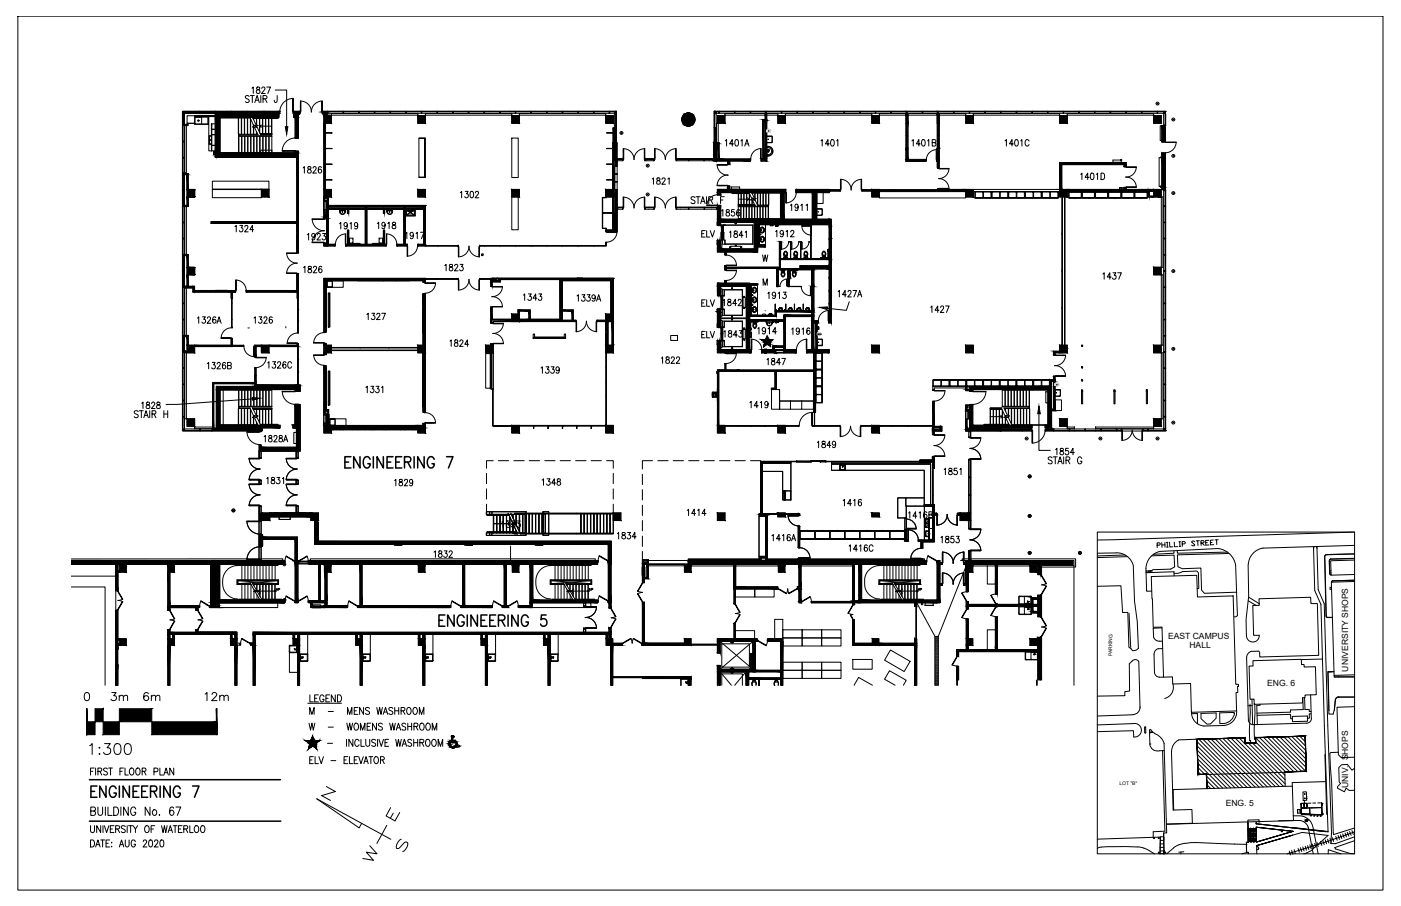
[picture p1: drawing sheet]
<svg xmlns="http://www.w3.org/2000/svg" width="432mm" height="279mm" viewBox="0 0 432 279" stroke-linecap="round" stroke-linejoin="round" font-family="sans-serif">
<defs><g id="words">
<g font-size="7.9">
<text x="97.7" y="248">N</text>
<text x="117.8" y="254.4">E</text>
</g>
<g font-size="7.1">
<text x="105.1" y="145.7">ENGINEERING 7</text>
<text x="134.1" y="194.4">ENGINEERING 5</text>
</g>
<g font-size="6.6">
<text x="26.5" y="233.9">1:300</text>
<text x="26.8" y="246.9">ENGINEERING 7</text>
</g>
<g font-size="5.7">
<text x="32.8" y="217.3">3m</text>
<text x="43" y="217.3">6m</text>
<text x="62.1" y="217.3">12m</text>
</g>
<g font-size="5.3">
<text x="92.1" y="54.7">1826</text>
<text x="103.4" y="72">1919</text>
<text x="215.2" y="74.4">ELV</text>
<text x="92.4" y="85.4">1826</text>
<text x="338.7" y="87.5">1437</text>
<text x="160.2" y="93.8">1343</text>
<text x="221.5" y="95.6">1842</text>
<text x="76.9" y="100.9">1326</text>
<text x="111.8" y="99.8">1327</text>
<text x="285.8" y="97.7">1427</text>
<text x="215.2" y="105.5">ELV</text>
<text x="242.7" y="104.4">1916</text>
<text x="202.5" y="113.2">1822</text>
<text x="165.5" y="116.4">1339</text>
<text x="42.3" y="127.4">1828</text>
<text x="230" y="127">1419</text>
<text x="80.1" y="137.6">1828A</text>
<text x="250.8" y="139.3">1849</text>
<text x="324.2" y="141.5">1854</text>
<text x="165.8" y="151">1348</text>
<text x="258.6" y="157.3">1416</text>
<text x="153.5" y="164">1833</text>
<text x="189.1" y="167.6">1834</text>
<text x="132.6" y="173.2">1832</text>
<text x="288.9" y="168.6">1853</text>
<text x="94.2" y="221.5">M - MENS WASHROOM</text>
<text x="94.2" y="226.5">W - WOMENS WASHROOM</text>
</g>
<g font-size="4.9">
<text x="76.6" y="30">1827</text>
<text x="222.2" y="46.2">1401A</text>
<text x="251.9" y="46.2">1401</text>
<text x="279.8" y="46.2">1401B</text>
<text x="308.7" y="46.2">1401C</text>
<text x="332" y="56.4">1401D</text>
<text x="140.8" y="62.1">1302</text>
<text x="115" y="71.6">1918</text>
<text x="221.2" y="67.7">1856</text>
<text x="71.3" y="72.7">1324</text>
<text x="93.5" y="75.1">1923</text>
<text x="123.8" y="74.8">1917</text>
<text x="237.8" y="74.1">1912</text>
<text x="135.8" y="84.7">1823</text>
<text x="215.2" y="95.6">ELV</text>
<text x="235.3" y="93.1">1913</text>
<text x="137.6" y="107.9">1824</text>
<text x="221.9" y="105.1">1843</text>
<text x="232.5" y="104.1">1914</text>
<text x="235.3" y="113.6">1847</text>
<text x="81.1" y="114.7">1326C</text>
<text x="289.6" y="147.5">1851</text>
<text x="81.1" y="150.3">1831</text>
<text x="120.3" y="151">1829</text>
<text x="210.6" y="160.2">1414</text>
<text x="278.7" y="160.9">1416B</text>
<text x="236.7" y="167.9">1416A</text>
<text x="260.3" y="171.1">1416C</text>
</g>
<g font-size="3.1">
<text x="84" y="183.1">UP</text>
<text x="180.6" y="183.1">UP</text>
<text x="281.9" y="183.1">UP</text>
</g>
<g font-size="2.6">
<text x="360" y="197.1">EAST CAMPUS</text>
<text x="366.6" y="199.8">HALL</text>
<text x="415.5" y="207.1" transform="rotate(-90 415.5 207.1)">UNIVERSITY SHOPS</text>
<text x="390.6" y="211.5">ENG. 6</text>
<text x="415.5" y="243" transform="rotate(-90 415.5 243)">UNIV. SHOPS</text>
<text x="377.8" y="248.6">ENG. 5</text>
</g>
<g font-size="1.5">
<text x="342.7" y="202.4" transform="rotate(-89 342.7 202.4)">PARKING</text>
<text x="345" y="242" transform="rotate(1 345 242)">LOT &quot;B&quot;</text>
</g>
</g></defs>
<g fill="none" stroke="#000" stroke-width=".31">
<circle cx="66.8" cy="174" r=".42"/>
<circle cx="87.6" cy="174.1" r=".42"/>
<circle cx="66.8" cy="185.9" r=".42"/>
<circle cx="87.7" cy="185" r=".42"/>
</g>
<!-- layer: B-SP-SOLID -->
<g fill="#000" stroke="#000" stroke-width=".31">
<path d="M100.2 35.1h.7zM211.4 38.7h1.5zM221.1 58.4h4.3zM241.7 108.8h3.7zM22 173.1l65.6 .3h-65.6zM22 173.4h65.6zM22 173.5h65.6zM22 173.6l65.6 .1h-65.6zM22 173.8l58.5 .1zM22 173.9h44.8zM22 173.9l65.6 .1zM22 174h65.6z"/>
<path d="M22 174h13.7zM22 173l65.6 .2h-65.6zM22 173.2l65.6 .2h-65.6zM22 173.4l65.6 .6h-65.6zM35.7 174h.6zM38.4 174h.5zM51.7 174h.5zM53.3 174h.4zM64.9 174h.3zM95.2 173.2h68.2zM95.2 172.8h89v.4zM163.4 173.2h20.8z"/>
<path d="M95.2 172.8h89zM212.1 172.8h73.4v.4zM212.1 173.2h52.6zM264.7 173.2h20.8zM297.8 176.4h.6v5.9zM297.8 173.2h32.9zM100.8 186.7h6.2zM270.8 199h11.1z"/>
<path d="M66.4 34.9l.3 .7v-.7zM66.4 34.9l.3 .7h-.3z"/>
<path d="M60 35.6l6.7 .3v-.3zM60 35.6l6.7 .3h-6.7z"/>
<path d="M66.4 35.9l.3 11.2v-11.2zM66.4 35.9l.3 11.2h-.3z"/>
<path d="M66.7 36.2l1 10.9v-10.9zM66.7 36.2l1 10.9h-1z"/>
<path d="M66.7 35.1l19.3 1.1v-1.1zM66.7 35.1l19.3 1.1h-19.3z"/>
<path d="M81.4 34.8l4.6 .1zM81.4 34.8l4.6 .1z"/>
<path d="M81.4 34.9l4.6 .2v-.2zM81.4 34.9l4.6 .2h-4.6z"/>
<path d="M81.4 34.4l4.6 .1zM81.4 34.4l4.6 .1z"/>
<path d="M81.4 34.5l4.6 .3v-.3zM81.4 34.5l4.6 .3h-4.6z"/>
<path d="M90.5 35.1l1.5 1.1v-1.1zM90.5 35.1l1.5 1.1h-1.5z"/>
<path d="M91 36.2l1 6.4v-6.4zM91 36.2l1 6.4h-1z"/>
<path d="M90.5 34.8l1.9 .1zM90.5 34.8l1.9 .1z"/>
<path d="M90.5 34.9l1.9 .2v-.2zM90.5 34.9l1.9 .2h-1.9z"/>
<path d="M90.5 34.4l1.9 .4v-.4zM90.5 34.4l1.9 .4h-1.9z"/>
<path d="M99.4 35.1h.5zM99.4 35.1h.5z"/>
<path d="M99.9 38l.3 20.4v-20.4zM99.9 38l.3 20.4h-.3z"/>
<path d="M99.9 35.1l.3 .6v-.6zM99.9 35.1l.3 .6h-.3z"/>
<path d="M99.4 34.4l1.5 .4v-.4zM99.4 34.4l1.5 .4h-1.5z"/>
<path d="M99.4 34.8l1.5 .3v-.3zM99.4 34.8l1.5 .3h-1.5z"/>
<path d="M99.8 35.7l2.4 2.3v-2.3zM99.8 35.7l2.4 2.3h-2.4z"/>
<path d="M128.8 35.7l2.3 2.3v-2.3zM128.8 35.7l2.3 2.3h-2.3z"/>
<path d="M157.7 35.7l2.4 2.3v-2.3zM157.7 35.7l2.4 2.3h-2.4z"/>
<path d="M186.7 35.7l2.3 2.3v-2.3zM186.7 35.7l2.3 2.3h-2.3z"/>
<path d="M189 39.5l.3 4.4v-4.4zM189 39.5l.3 4.4h-.3z"/>
<path d="M211.4 38.7l1.2 .2zM211.8 38.9h.8z"/>
<path d="M212 34.8l.7 .1zM211.6 34.9h1.1z"/>
<path d="M211.6 34.9l1.5 .2zM211.2 35.1h1.9z"/>
<path d="M211.2 35.1l2.2 .2-.3-.2zM210.9 35.3l.3-.2 2.2 .2z"/>
<path d="M211 38.6l1.9 .1 .4-.1zM211 38.6l1.9 .1z"/>
<path d="M210.9 35.3l2.8 .2-.3-.2zM210.7 35.5l.2-.2 2.8 .2z"/>
<path d="M210.7 38.3l2.6 .3 .3-.3zM210.7 38.3l2.6 .3h-2.3z"/>
<path d="M210.7 35.5l3.2 .3-.2-.3zM210.7 35.5l3.2 .3h-3.5z"/>
<path d="M210.5 38l3.1 .3 .2-.3zM210.5 38l3.1 .3h-2.9z"/>
<path d="M210.4 35.8l3.6 .3-.1-.3zM210.4 35.8l3.6 .3h-3.7z"/>
<path d="M210.3 36.1l3.9 .4-.2-.4zM210.3 36.1l3.9 .4h-4.1z"/>
<path d="M210.3 37.6l3.5 .4 .2-.4zM210.3 37.6l3.5 .4h-3.3z"/>
<path d="M210.1 36.5l4.1 .4v-.4zM210.1 36.5l4.1 .4h-4.1z"/>
<path d="M210.2 37.3l3.8 .3 .2-.3zM210.2 37.3l3.8 .3h-3.7z"/>
<path d="M210.1 36.9l4.1 .4v-.4zM210.1 36.9l4.1 .4h-4z"/>
<path d="M221.1 35.7l2.3 2.3v-2.3zM221.1 35.7l2.3 2.3h-2.3z"/>
<path d="M235.1 37.2l.4 11.8v-11.8zM235.1 37.2l.4 11.8h-.4z"/>
<path d="M235.8 35.2l.5 1.7v-1.7zM235.8 35.2l.5 1.7h-.5z"/>
<path d="M235.1 36.9l1.2 .3v-.3zM235.1 36.9l1.2 .3h-1.2z"/>
<path d="M235.8 37.2l.5 11.8v-11.8zM235.8 37.2l.5 11.8h-.5z"/>
<path d="M239.7 35.7l2.4 2.3v-2.3zM239.7 35.7l2.4 2.3h-2.4z"/>
<path d="M268.7 35.7l2.3 2.3v-2.3zM268.7 35.7l2.3 2.3h-2.3z"/>
<path d="M279.2 35.2l.7 2.8v-2.8zM279.2 35.2l.7 2.8h-.7z"/>
<path d="M288.8 35.2l.7 2.8v-2.8zM288.8 35.2l.7 2.8h-.7z"/>
<path d="M297.6 35.7l2.4 2.3v-2.3zM297.6 35.7l2.4 2.3h-2.4z"/>
<path d="M326.6 35.7l2.3 2.3v-2.3zM326.6 35.7l2.3 2.3h-2.3z"/>
<path d="M355.6 35.7l2.3 2.3v-2.3zM355.6 35.7l2.3 2.3h-2.3z"/>
<path d="M358.1 38.7l.6 4.9v-4.9zM358.1 38.7l.6 4.9h-.6z"/>
<path d="M358.7 38.7l.3 4.9v-4.9zM358.7 38.7l.3 4.9h-.3z"/>
<path d="M57.1 53.6l.9 .2v-.2zM57.1 53.6l.9 .2h-.9z"/>
<path d="M57.6 53.8l.4 4.6v-4.6zM57.6 53.8l.4 4.6h-.4z"/>
<path d="M57.7 58.4l2.3 .1zM57.7 58.4l2.3 .1z"/>
<path d="M57.7 58.5l2.3 2.1v-2.1zM57.7 58.5l2.3 2.1h-2.3z"/>
<path d="M66.4 47.1l.3 1v-1zM66.4 47.1l.3 1h-.3z"/>
<path d="M66.4 48.1l.3 .1zM66.4 48.1l.3 .1z"/>
<path d="M80.6 58.4l2.3 2.3v-2.3zM80.6 58.4l2.3 2.3h-2.3z"/>
<path d="M66.4 48.2l25.5 .3v-.3zM66.4 48.2l25.5 .3h-25.5z"/>
<path d="M91.6 48.5l.3 20v-20zM91.6 48.5l.3 20h-.3z"/>
<path d="M91 46.7l1 .4v-.4zM91 46.7l1 .4h-1z"/>
<path d="M66.7 47.1l25.3 1v-1zM66.7 47.1l25.3 1h-25.3z"/>
<path d="M99.8 58.4l2.4 2.3v-2.3zM99.8 58.4l2.4 2.3h-2.4z"/>
<path d="M128.8 58.4l2.3 2.3v-2.3zM128.8 58.4l2.3 2.3h-2.3z"/>
<path d="M157.7 58.4l2.4 2.3v-2.3zM157.7 58.4l2.4 2.3h-2.4z"/>
<path d="M186.7 58.4l2.1 2.3v-2.3zM186.7 58.4l2.1 2.3h-2.1z"/>
<path d="M189 49.5l.3 8.9v-8.9zM189 49.5l.3 8.9h-.3z"/>
<path d="M189 58.4l.3 2.3v-2.3zM189 58.4l.3 2.3h-.3z"/>
<path d="M189.1 43.9l.3 5.6v-5.6zM189.1 43.9l.3 5.6h-.3z"/>
<path d="M189.7 43.9l.3 5v-5zM189.7 43.9l.3 5h-.3z"/>
<path d="M189.7 48.9l.3 .6v-.6zM189.7 48.9l.3 .6h-.3z"/>
<path d="M189.7 49.5l.3 .1zM189.7 49.5l.3 .1z"/>
<path d="M189.7 49.6l.3 1.7v-1.7zM189.7 49.6l.3 1.7h-.3z"/>
<path d="M189.7 58.5l.3 12.8v-12.8zM189.7 58.5l.3 12.8h-.3z"/>
<path d="M220 43.9l.4 5.8v-5.8zM220 43.9l.4 5.8h-.4z"/>
<path d="M220.5 43.9l.3 .1zM220.5 43.9l.3 .1z"/>
<path d="M220.5 44.3l.3 4.7v-4.7zM220.5 44.3l.3 4.7h-.3z"/>
<path d="M220.5 49l.3 .7v-.7zM220.5 49l.3 .7h-.3z"/>
<path d="M220.5 44l1.1 .3v-.3zM220.5 44l1.1 .3h-1.1z"/>
<path d="M221.3 44.3l.3 4.7v-4.7zM221.3 44.3l.3 4.7h-.3z"/>
<path d="M221.1 59.4l1 .7v-.7zM221.1 59.4l1 .7h-1z"/>
<path d="M224.3 57.5l.6 .9v-.9zM224.3 57.5l.6 .9h-.6z"/>
<path d="M224.3 49.7l.6 .9v-.9zM224.3 49.7l.6 .9h-.6z"/>
<path d="M228 58.4h14.1zM228 58.4h14.1z"/>
<path d="M220.8 49l10.4 .7v-.7zM220.8 49l10.4 .7h-10.4z"/>
<path d="M234.7 49l1.6 .7v-.7zM234.7 49l1.6 .7h-1.6z"/>
<path d="M240.7 59.4l1 8.2v-8.2zM240.7 59.4l1 8.2h-1z"/>
<path d="M221.1 58.4l21 1v-1zM221.1 58.4l21 1h-21z"/>
<path d="M250.4 59.4l.6 8.2v-8.2zM250.4 59.4l.6 8.2h-.6z"/>
<path d="M251.4 59.4l.3 8.2v-8.2zM251.4 59.4l.3 8.2h-.3z"/>
<path d="M245.3 58.4l10.3 .6v-.6zM245.3 58.4l10.3 .6h-10.3z"/>
<path d="M245.3 59h10.3zM245.3 59h10.3z"/>
<path d="M245.3 59l10.3 .4v-.4zM245.3 59l10.3 .4h-10.3z"/>
<path d="M268.7 58.4l2.3 2.3v-2.3zM268.7 58.4l2.3 2.3h-2.3z"/>
<path d="M279.2 45.7l.7 3.5v-3.5zM279.2 45.7l.7 3.5h-.7z"/>
<path d="M279.2 49.2l.7 .5v-.5zM279.2 49.2l.7 .5h-.7z"/>
<path d="M279.2 49.7l.7 .1zM279.2 49.7l.7 .1z"/>
<path d="M288.8 45.7l.7 4v-4zM288.8 45.7l.7 4h-.7z"/>
<path d="M288.9 58.4l8.7 .1zM288.9 58.4l8.7 .1z"/>
<path d="M288.9 58.5l8.7 .6v-.6zM288.9 58.5l8.7 .6h-8.7z"/>
<path d="M297.6 58.4l2.4 .7v-.7zM297.6 58.4l2.4 .7h-2.4z"/>
<path d="M297.6 59.1l2.4 1.6v-1.6zM297.6 59.1l2.4 1.6h-2.4z"/>
<path d="M326.6 50.1h16.4zM326.6 50.1h16.4z"/>
<path d="M326.6 50.8l.6 7.6v-7.6zM326.6 50.8l.6 7.6h-.6z"/>
<path d="M326.6 58.4l2.3 .7v-.7zM326.6 58.4l2.3 .7h-2.3z"/>
<path d="M326.6 59.1l2.3 1.6v-1.6zM326.6 59.1l2.3 1.6h-2.3z"/>
<path d="M345.6 50.1h1.5zM345.6 50.1h1.5z"/>
<path d="M346.5 58l.6 .4v-.4zM346.5 58l.6 .4h-.6z"/>
<path d="M326.6 50.1l20.5 .7v-.7zM326.6 50.1l20.5 .7h-20.5z"/>
<path d="M346.5 50.8l.6 .5v-.5zM346.5 50.8l.6 .5h-.6z"/>
<path d="M353.9 59.1l.3 1.4v-1.4zM353.9 59.1l.3 1.4h-.3z"/>
<path d="M328.9 58.4l26.7 .7v-.7zM328.9 58.4l26.7 .7h-26.7z"/>
<path d="M355.6 58.4l2.3 2.1v-2.1zM355.6 58.4l2.3 2.1h-2.3z"/>
<path d="M358.1 57.2l.6 .3v-.3zM358.1 57.2l.6 .3h-.6z"/>
<path d="M358.1 57.5l.6 .1zM358.1 57.5l.6 .1z"/>
<path d="M358.2 57.6l.5 .1zM358.2 57.6l.5 .1z"/>
<path d="M358.1 57.7l.6 .8v-.8zM358.1 57.7l.6 .8h-.6z"/>
<path d="M358.1 47.3l.6 1.3v-1.3zM358.1 47.3l.6 1.3h-.6z"/>
<path d="M358.1 48.6l.6 .3v-.3zM358.1 48.6l.6 .3h-.6z"/>
<path d="M358.7 57.2l.3 1.3v-1.3zM358.7 57.2l.3 1.3h-.3z"/>
<path d="M358.7 47.3l.3 1.6v-1.6zM358.7 47.3l.3 1.6h-.3z"/>
<path d="M358.1 48.9l1.1 8.3v-8.3zM358.1 48.9l1.1 8.3h-1.1z"/>
<path d="M56.9 78.5l1.1 .2zM56.9 78.5l1.1 .2z"/>
<path d="M56.9 78.7l1.1 .1v-.1zM56.9 78.7l1.1 .1h-1.1z"/>
<path d="M57.7 78.8l.3 3.6v-3.6zM57.7 78.8l.3 3.6h-.3z"/>
<path d="M57.7 60.7l.3 2.6v-2.6zM57.7 60.7l.3 2.6h-.3z"/>
<path d="M56.9 63.3l1.1 .2v-.2zM56.9 63.3l1.1 .2h-1.1z"/>
<path d="M56.9 63.5l1.1 .1zM56.9 63.5l1.1 .1z"/>
<path d="M57.7 60.6l2.3 .1zM57.7 60.6l2.3 .1z"/>
<path d="M65.1 68.5l26.8 .3v-.3zM65.1 68.5l26.8 .3h-26.8z"/>
<path d="M91.6 68.8l.3 9v-9zM91.6 68.8l.3 9h-.3z"/>
<path d="M99.9 60.7l.1 1.2zM99.9 60.7l.1 1.2z"/>
<path d="M99.9 64.6l.3 2.4v-2.4zM99.9 64.6l.3 2.4h-.3z"/>
<path d="M99.9 67.3l.3 .1zM99.9 67.3l.3 .1z"/>
<path d="M100.8 62.1l.3 1.3v-1.3zM100.8 62.1l.3 1.3h-.3z"/>
<path d="M100.8 63.8l.3 .5v-.5zM100.8 63.8l.3 .5h-.3z"/>
<path d="M100.8 64.6l.3 2.4v-2.4zM100.8 64.6l.3 2.4h-.3z"/>
<path d="M99.9 67l1.2 .3v-.3zM99.9 67l1.2 .3h-1.2z"/>
<path d="M100.8 67.3l.3 8.1v-8.1zM100.8 67.3l.3 8.1h-.3z"/>
<path d="M101 60.7l.1 1.2zM101 60.7l.1 1.2z"/>
<path d="M99.9 61.9l1.2 .2zM99.9 61.9l1.2 .2z"/>
<path d="M100.8 75.4l2.4 .1zM100.8 75.4l2.4 .1z"/>
<path d="M99.9 75.5l3.3 .2v-.2zM99.9 75.5l3.3 .2h-3.3z"/>
<path d="M107.1 64.6l.3 1.2v-1.2zM107.1 64.6l.3 1.2h-.3z"/>
<path d="M107.1 71l.3 4.4v-4.4zM107.1 71l.3 4.4h-.3z"/>
<path d="M112.6 63.8l.4 .5v-.5zM112.6 63.8l.4 .5h-.4z"/>
<path d="M112.6 64.6l.4 10.8v-10.8zM112.6 64.6l.4 10.8h-.4z"/>
<path d="M118.2 64.6l.3 1.2v-1.2zM118.2 64.6l.3 1.2h-.3z"/>
<path d="M118.2 71l.3 4.4v-4.4zM118.2 71l.3 4.4h-.3z"/>
<path d="M106.7 75.4l12.2 .3v-.3zM106.7 75.4l12.2 .3h-12.2z"/>
<path d="M124.5 63.8l.3 .5v-.5zM124.5 63.8l.3 .5h-.3z"/>
<path d="M124.5 64.6l.3 10.8v-10.8zM124.5 64.6l.3 10.8h-.3z"/>
<path d="M100.8 63.4l30.2 .4v-.4zM100.8 63.4l30.2 .4h-30.2z"/>
<path d="M130.7 63.8l.3 .5v-.5zM130.7 63.8l.3 .5h-.3z"/>
<path d="M100.8 64.3l30.2 .3v-.3zM100.8 64.3l30.2 .3h-30.2z"/>
<path d="M130.7 64.6l.3 10.8v-10.8zM130.7 64.6l.3 10.8h-.3z"/>
<path d="M189 60.7l.3 10.3v-10.3zM189 60.7l.3 10.3h-.3z"/>
<path d="M186.6 71l2.7 .3v-.3zM186.6 71l2.7 .3h-2.7z"/>
<path d="M221.1 75.4l1 1.4v-1.4zM221.1 75.4l1 1.4h-1z"/>
<path d="M223.4 77.7l.4 .8v-.8zM223.4 77.7l.4 .8h-.4z"/>
<path d="M232.5 68.6l1 8.2v-8.2zM232.5 68.6l1 8.2h-1z"/>
<path d="M221.1 76.8l12.4 .9v-.9zM221.1 76.8l12.4 .9h-12.4z"/>
<path d="M233.5 72.1h.3zM233.5 72.1h.3z"/>
<path d="M233.5 72.1l.3 .3v-.3zM233.5 72.1l.3 .3h-.3z"/>
<path d="M233.5 72.4h.3zM233.5 72.4h.3z"/>
<path d="M233.5 69.3l.5 2.8v-2.8zM233.5 69.3l.5 2.8h-.5z"/>
<path d="M233.5 72.4l.5 3.1v-3.1zM233.5 72.4l.5 3.1h-.5z"/>
<path d="M233.5 75.8l2.4 .3v-.3zM233.5 75.8l2.4 .3h-2.4z"/>
<path d="M233.5 75.5l2.4 .3v-.3zM233.5 75.5l2.4 .3h-2.4z"/>
<path d="M240.2 74.5l.3 5.2v-5.2zM240.2 74.5l.3 5.2h-.3z"/>
<path d="M240.2 79.7l.3 .1zM240.2 79.7l.3 .1z"/>
<path d="M240.2 79.8l15.4 .3v-.3zM240.2 79.8l15.4 .3h-15.4z"/>
<path d="M233.5 68.7l22.1 .6v-.6zM233.5 68.7l22.1 .6h-22.1z"/>
<path d="M221.1 67.6l34.5 1v-1zM221.1 67.6l34.5 1h-34.5z"/>
<path d="M255.6 67.6l.6 1.1v-1.1zM255.6 67.6l.6 1.1h-.6z"/>
<path d="M255.6 68.7l.6 .6v-.6zM255.6 68.7l.6 .6h-.6z"/>
<path d="M255.6 69.3l.6 .4v-.4zM255.6 69.3l.6 .4h-.6z"/>
<path d="M255.6 69.7l.6 3.9v-3.9zM255.6 69.7l.6 3.9h-.6z"/>
<path d="M255.6 73.6l.6 4v-4zM255.6 73.6l.6 4h-.6z"/>
<path d="M255.6 77.6l.6 2.1v-2.1zM255.6 77.6l.6 2.1h-.6z"/>
<path d="M255.6 79.7l.6 .4v-.4zM255.6 79.7l.6 .4h-.6z"/>
<path d="M353.9 60.5l1.7 .2v-.2zM353.9 60.5l1.7 .2h-1.7z"/>
<path d="M355.6 60.5l2.3 .2v-.2zM355.6 60.5l2.3 .2h-2.3z"/>
<path d="M57.7 84.8l.3 3.5v-3.5zM57.7 84.8l.3 3.5h-.3z"/>
<path d="M57.7 88.3l.3 .1zM57.7 88.3l.3 .1z"/>
<path d="M56.9 88.4l3 .3v-.3zM56.9 88.4l3 .3h-3z"/>
<path d="M59.6 88.7l.3 1v-1zM59.6 88.7l.3 1h-.3z"/>
<path d="M57.7 82.4l2.3 .2zM57.7 82.4l2.3 .2z"/>
<path d="M57.7 82.6l2.3 2v-2zM57.7 82.6l2.3 2h-2.3z"/>
<path d="M57.7 84.6l2.3 .2zM57.7 84.6l2.3 .2z"/>
<path d="M71.3 90l.3 2v-2zM71.3 90l.3 2h-.3z"/>
<path d="M59.6 89.7l12.9 .3v-.3zM59.6 89.7l12.9 .3h-12.9z"/>
<path d="M91.6 84.5l.3 5.2v-5.2zM91.6 84.5l.3 5.2h-.3z"/>
<path d="M76.1 89.7l15.8 .3v-.3zM76.1 89.7l15.8 .3h-15.8z"/>
<path d="M91.7 90l.2 2v-2zM91.7 90l.2 2h-.2z"/>
<path d="M100 86.5l.5 15.9v-15.9zM100 86.5l.5 15.9h-.5z"/>
<path d="M100 86l30.9 .5v-.5zM100 86l30.9 .5h-30.9z"/>
<path d="M130.4 86.5l.5 .6v-.6zM130.4 86.5l.5 .6h-.5z"/>
<path d="M130.4 90.6l.5 15.9v-15.9zM130.4 90.6l.5 15.9h-.5z"/>
<path d="M151.4 98.6l.1 .9zM151.4 98.6l.1 .9z"/>
<path d="M151.3 86.2l.3 .4v-.4zM151.3 86.2l.3 .4h-.3z"/>
<path d="M151.3 86.9l.3 1.3v-1.3zM151.3 86.9l.3 1.3h-.3z"/>
<path d="M151.3 94.9l.3 3.7v-3.7zM151.3 94.9l.3 3.7h-.3z"/>
<path d="M151.3 85.9l1.7 .3v-.3zM151.3 85.9l1.7 .3h-1.7z"/>
<path d="M153.9 86.2h.3zM153.9 86.2h.3z"/>
<path d="M153.9 86.2l.3 .4v-.4zM153.9 86.2l.3 .4h-.3z"/>
<path d="M151.3 86.6l2.9 .3v-.3zM151.3 86.6l2.9 .3h-2.9z"/>
<path d="M151.4 98.6h6.3zM151.4 98.6h6.3z"/>
<path d="M159.7 95.9l.4 1v-1zM159.7 95.9l.4 1h-.4z"/>
<path d="M157.7 96.9l2.4 2.3v-2.3zM157.7 96.9l2.4 2.3h-2.4z"/>
<path d="M159.7 95.6l3.7 .3v-.3zM159.7 95.6l3.7 .3h-3.7z"/>
<path d="M163 95.9l.4 2.5v-2.5zM163 95.9l.4 2.5h-.4z"/>
<path d="M163 98.4l.4 .2zM163 98.4l.4 .2z"/>
<path d="M153.7 85.9h19zM153.7 85.9h19z"/>
<path d="M153.7 86l19.1 .2v-.2zM153.7 86l19.1 .2h-19.1z"/>
<path d="M172.7 86.2l.1 12.4zM172.7 86.2l.1 12.4z"/>
<path d="M160.1 98.6h12.7zM160.1 98.6h12.7z"/>
<path d="M172.8 86.5l.5 9.1v-9.1zM172.8 86.5l.5 9.1h-.5z"/>
<path d="M172.8 95.9l.5 2.7v-2.7zM172.8 95.9l.5 2.7h-.5z"/>
<path d="M160.1 98.6l13.2 .2v-.2zM160.1 98.6l13.2 .2h-13.2z"/>
<path d="M172.8 95.6l3.8 .3v-.3zM172.8 95.6l3.8 .3h-3.8z"/>
<path d="M176.3 95.9l.3 2.9v-2.9zM176.3 95.9l.3 2.9h-.3z"/>
<path d="M176.3 98.8h.3zM176.3 98.8h.3z"/>
<path d="M160.1 98.8l17.3 .3v-.3zM160.1 98.8l17.3 .3h-17.3z"/>
<path d="M184.1 98.8l2.6 .3v-.3zM184.1 98.8l2.6 .3h-2.6z"/>
<path d="M186.7 99.2l.5 2.9v-2.9zM186.7 99.2l.5 2.9h-.5z"/>
<path d="M172.8 86l16 .5v-.5zM172.8 86l16 .5h-16z"/>
<path d="M188.3 86.5l.5 10.4v-10.4zM188.3 86.5l.5 10.4h-.5z"/>
<path d="M153.7 85.9l35.2 .1zM153.7 85.9l35.2 .1z"/>
<path d="M188.8 86l.1 10.9zM188.8 86l.1 10.9z"/>
<path d="M188.6 99.2l.3 7.3v-7.3zM188.6 99.2l.3 7.3h-.3z"/>
<path d="M186.7 96.9l2.3 2.3v-2.3zM186.7 96.9l2.3 2.3h-2.3z"/>
<path d="M221.1 96.3l1 3.6v-3.6zM221.1 96.3l1 3.6h-1z"/>
<path d="M221.1 88.3l1 1.7v-1.7zM221.1 88.3l1 1.7h-1z"/>
<path d="M223.4 86.7l.4 .6v-.6zM223.4 86.7l.4 .6h-.4z"/>
<path d="M223.4 82.1l.4 .4v-.4zM223.4 82.1l.4 .4h-.4z"/>
<path d="M223.4 82.8l.4 .3v-.3zM223.4 82.8l.4 .3h-.4z"/>
<path d="M221.1 87.3l10 1v-1zM221.1 87.3l10 1h-10z"/>
<path d="M230 88.3l1.1 19.5v-19.5zM230 88.3l1.1 19.5h-1.1z"/>
<path d="M231.1 87.8l.3 9.5v-9.5zM231.1 87.8l.3 9.5h-.3z"/>
<path d="M231.1 87.5l2.5 .3v-.3zM231.1 87.5l2.5 .3h-2.5z"/>
<path d="M239 96.2l.3 1.1v-1.1zM239 96.2l.3 1.1h-.3z"/>
<path d="M231.1 97.3l8.2 .3v-.3zM231.1 97.3l8.2 .3h-8.2z"/>
<path d="M239.4 82.8l.3 5.6v-5.6zM239.4 82.8l.3 5.6h-.3z"/>
<path d="M239.7 83.1l.1 5.3zM239.7 83.1l.1 5.3z"/>
<path d="M240.2 80.1l.3 2.4v-2.4zM240.2 80.1l.3 2.4h-.3z"/>
<path d="M223.4 82.5l17.1 .3v-.3zM223.4 82.5l17.1 .3h-17.1z"/>
<path d="M239.7 82.8h.8zM239.7 82.8h.8z"/>
<path d="M241.6 97.6l.5 1v-1zM241.6 97.6l.5 1h-.5z"/>
<path d="M231.1 98.6l11 .4v-.4zM231.1 98.6l11 .4h-11z"/>
<path d="M241.6 99l.5 7.7v-7.7zM241.6 99l.5 7.7h-.5z"/>
<path d="M242.9 83.1l.3 5.3v-5.3zM242.9 83.1l.3 5.3h-.3z"/>
<path d="M239.7 82.8l6.8 .3v-.3zM239.7 82.8l6.8 .3h-6.8z"/>
<path d="M239 95.9l11.2 .3v-.3zM239 95.9l11.2 .3h-11.2z"/>
<path d="M246.5 83l3.7 .1zM246.5 83l3.7 .1z"/>
<path d="M250.2 82.9l.6 .1zM250.2 82.9l.6 .1z"/>
<path d="M250.2 83l.6 .2v-.2zM250.2 83l.6 .2h-.6z"/>
<path d="M250.3 83.2l.5 5.1v-5.1zM250.3 83.2l.5 5.1h-.5zM250.3 88.3h.5zM250.3 88.3h.5z"/>
<path d="M250.3 88.3l.5 .1zM250.3 88.3l.5 .1z"/>
<path d="M250.2 88.4l.6 7.4v-7.4zM250.2 88.4l.6 7.4h-.6z"/>
<path d="M250.2 95.8l.6 .4v-.4zM250.2 95.8l.6 .4h-.6z"/>
<path d="M250.2 96.2l.6 1v-1zM250.2 96.2l.6 1h-.6z"/>
<path d="M241.6 97.2l9.2 .4v-.4zM241.6 97.2l9.2 .4h-9.2z"/>
<path d="M250.2 97.6l.6 1.3v-1.3zM250.2 97.6l.6 1.3h-.6z"/>
<path d="M250.2 99.6l.6 8.2v-8.2zM250.2 99.6l.6 8.2h-.6z"/>
<path d="M251.5 99.6l.3 8.2v-8.2zM251.5 99.6l.3 8.2h-.3z"/>
<path d="M246.5 82l9.1 .9v-.9zM246.5 82l9.1 .9h-9.1z"/>
<path d="M255.6 80.1l.6 1.5v-1.5zM255.6 80.1l.6 1.5h-.6z"/>
<path d="M255.6 81.6l.6 4v-4zM255.6 81.6l.6 4h-.6z"/>
<path d="M255.6 85.6l.6 4v-4zM255.6 85.6l.6 4h-.6z"/>
<path d="M255.6 89.6l.6 4v-4zM255.6 89.6l.6 4h-.6z"/>
<path d="M255.6 93.6l.6 3.8v-3.8zM255.6 93.6l.6 3.8h-.6z"/>
<path d="M255.6 97.4l.6 2.2v-2.2zM255.6 97.4l.6 2.2h-.6z"/>
<path d="M355.6 82.4l2.3 2.4v-2.4zM355.6 82.4l2.3 2.4h-2.3z"/>
<path d="M56.9 108.3l.8 .4v-.4zM56.9 108.3l.8 .4h-.8z"/>
<path d="M56.9 103.5l1.1 .1v-.1zM56.9 103.5l1.1 .1h-1.1z"/>
<path d="M56.9 103.6l1.1 .2v-.2zM56.9 103.6l1.1 .2h-1.1z"/>
<path d="M57.7 103.8l.3 2.7v-2.7zM57.7 103.8l.3 2.7h-.3z"/>
<path d="M57.7 106.5l2.3 2.3v-2.3zM57.7 106.5l2.3 2.3h-2.3z"/>
<path d="M65.5 118.3l.4 13.8v-13.8zM65.5 118.3l.4 13.8h-.4z"/>
<path d="M71.3 104.5l.3 2v-2zM71.3 104.5l.3 2h-.3z"/>
<path d="M60 106.5l11.7 .3v-.3zM60 106.5l11.7 .3h-11.7z"/>
<path d="M78.6 106.8l.3 3.3v-3.3zM78.6 106.8l.3 3.3h-.3z"/>
<path d="M78.6 115.8l.3 2.2v-2.2zM78.6 115.8l.3 2.2h-.3z"/>
<path d="M65.5 118l13.4 .3v-.3zM65.5 118l13.4 .3h-13.4z"/>
<path d="M78.6 118.3l.3 .5v-.5zM78.6 118.3l.3 .5h-.3z"/>
<path d="M78.6 119.1l.3 .1zM78.6 119.1l.3 .1z"/>
<path d="M78.5 106.5l2.1 .3v-.3zM78.5 106.5l2.1 .3h-2.1z"/>
<path d="M80.6 106.5l2.3 .4v-.4zM80.6 106.5l2.3 .4h-2.3z"/>
<path d="M80.6 106.9l2.3 1.9v-1.9zM80.6 106.9l2.3 1.9h-2.3z"/>
<path d="M78.6 118.8l13.2 .1zM78.6 118.8l13.2 .1z"/>
<path d="M91.7 106l.2 .5v-.5zM91.7 106l.2 .5h-.2z"/>
<path d="M82.9 106.5l9 .3v-.3zM82.9 106.5l9 .3h-9z"/>
<path d="M91.7 106.8l.2 .1zM91.7 106.8l.2 .1z"/>
<path d="M66.7 119.2l25.3 .9v-.9zM66.7 119.2l25.3 .9h-25.3z"/>
<path d="M91.9 118.8l.5 .1zM91.9 118.8l.5 .1z"/>
<path d="M78.6 118.9l13.8 .2v-.2zM78.6 118.9l13.8 .2h-13.8z"/>
<path d="M92.1 119.1l.3 1.6v-1.6zM92.1 119.1l.3 1.6h-.3z"/>
<path d="M99.9 112.8l.6 13.5v-13.5zM99.9 112.8l.6 13.5h-.6z"/>
<path d="M100 105.9l.5 .6v-.6zM100 105.9l.5 .6h-.5z"/>
<path d="M100 108.8l.5 .5v-.5zM100 108.8l.5 .5h-.5z"/>
<path d="M99.8 106.5l2.4 2.3v-2.3zM99.8 106.5l2.4 2.3h-2.4z"/>
<path d="M130.4 108.8l.5 18.3v-18.3zM130.4 108.8l.5 18.3h-.5z"/>
<path d="M128.8 106.5l2.3 2.3v-2.3zM128.8 106.5l2.3 2.3h-2.3z"/>
<path d="M149.7 106.5l2.3 2.3v-2.3zM149.7 106.5l2.3 2.3h-2.3z"/>
<path d="M187.2 102.1v.6zM187.2 102.1v.6z"/>
<path d="M186.7 102.8l.5 3.7v-3.7zM186.7 102.8l.5 3.7h-.5z"/>
<path d="M186.7 106.5l2.3 2.3v-2.3zM186.7 106.5l2.3 2.3h-2.3z"/>
<path d="M221.1 114.5l.4 16.7v-16.7zM221.1 114.5l.4 16.7h-.4z"/>
<path d="M221.1 106.3l1 1.5v-1.5zM221.1 106.3l1 1.5h-1z"/>
<path d="M221.1 107.8l10.3 1v-1zM221.1 107.8l10.3 1h-10.3z"/>
<path d="M238.2 107.8h.4zM238.2 107.8h.4z"/>
<path d="M234.7 107.8l3.9 1v-1zM234.7 107.8l3.9 1h-3.9z"/>
<path d="M238.2 107.1l.4 .7v-.7zM238.2 107.1l.4 .7h-.4z"/>
<path d="M238.6 107.8h3zM238.6 107.8h3z"/>
<path d="M238.9 114.5l.3 5.3v-5.3zM238.9 114.5l.3 5.3h-.3z"/>
<path d="M237.7 119.8l1.5 .3v-.3zM237.7 119.8l1.5 .3h-1.5z"/>
<path d="M238.6 107.8l3 .1zM238.6 107.8l3 .1z"/>
<path d="M238.6 108h3zM238.6 108h3z"/>
<path d="M238.2 106.7l3.9 .4v-.4zM238.2 106.7l3.9 .4h-3.9z"/>
<path d="M241.6 107.1l.5 .7v-.7zM241.6 107.1l.5 .7h-.5z"/>
<path d="M241.6 107.8l3.8 .2v-.2zM241.6 107.8l3.8 .2h-3.8zM241.6 108h3.8zM241.6 108h3.8z"/>
<path d="M241.6 108l3.8 .1zM241.6 108l3.8 .1z"/>
<path d="M241.6 108.1l3.8 .7v-.7zM241.6 108.1l3.8 .7h-3.8z"/>
<path d="M250.8 108.8l.5 5.4v-5.4zM250.8 108.8l.5 5.4h-.5z"/>
<path d="M221.1 114.2l30.2 .3v-.3zM221.1 114.2l30.2 .3h-30.2z"/>
<path d="M250.8 114.5l.5 12.7v-12.7zM250.8 114.5l.5 12.7h-.5z"/>
<path d="M248.7 107.8l6.9 1v-1zM248.7 107.8l6.9 1h-6.9z"/>
<path d="M268.7 106.5l2.3 2.3v-2.3zM268.7 106.5l2.3 2.3h-2.3z"/>
<path d="M297.7 119.6l.3 .5v-.5zM297.7 119.6l.3 .5h-.3z"/>
<path d="M297.6 106.5l2.4 2.3v-2.3zM297.6 106.5l2.4 2.3h-2.4z"/>
<path d="M323.6 117.6l.5 1.6v-1.6zM323.6 117.6l.5 1.6h-.5z"/>
<path d="M298.8 119.2l25.3 .9v-.9zM298.8 119.2l25.3 .9h-25.3z"/>
<path d="M324.7 108.8l.5 .5v-.5zM324.7 108.8l.5 .5h-.5z"/>
<path d="M324.7 116.2l.5 .9v-.9zM324.7 116.2l.5 .9h-.5z"/>
<path d="M323.6 117.1l1.6 .5v-.5zM323.6 117.1l1.6 .5h-1.6z"/>
<path d="M324.7 117.6l.5 8.6v-8.6zM324.7 117.6l.5 8.6h-.5z"/>
<path d="M324.7 108.3l1.9 .5v-.5zM324.7 108.3l1.9 .5h-1.9z"/>
<path d="M326.6 106.5l2.3 2.3v-2.3zM326.6 106.5l2.3 2.3h-2.3z"/>
<path d="M355.6 106.5l2.3 2.3v-2.3zM355.6 106.5l2.3 2.3h-2.3z"/>
<path d="M57.7 129.2l2.3 2.3v-2.3zM57.7 129.2l2.3 2.3h-2.3z"/>
<path d="M66.7 120.1l1 11v-11zM66.7 120.1l1 11h-1z"/>
<path d="M65.5 132.5l15.3 .3v-.3zM65.5 132.5l15.3 .3h-15.3z"/>
<path d="M65.5 132.1l15.3 .3v-.3zM65.5 132.1l15.3 .3h-15.3z"/>
<path d="M66.7 131.1l19.6 .9v-.9zM66.7 131.1l19.6 .9h-19.6z"/>
<path d="M91 124.7l1 6.4v-6.4zM91 124.7l1 6.4h-1z"/>
<path d="M90.3 131.1l1.7 .9v-.9zM90.3 131.1l1.7 .9h-1.7z"/>
<path d="M91 124.7l1 6.4v-6.4zM91 124.7l1 6.4h-1z"/>
<path d="M90.3 131.1l1.7 .9v-.9zM90.3 131.1l1.7 .9h-1.7z"/>
<path d="M91.4 132l.6 5.9v-5.9zM91.4 132l.6 5.9h-.6z"/>
<path d="M80.6 137.9l11.4 .7v-.7zM80.6 137.9l11.4 .7h-11.4z"/>
<path d="M91 124.7l1 6.4v-6.4zM91 124.7l1 6.4h-1z"/>
<path d="M90.3 131.1l1.7 .9v-.9zM90.3 131.1l1.7 .9h-1.7z"/>
<path d="M91 120.1l1 .5v-.5zM91 120.1l1 .5h-1z"/>
<path d="M91 124.7l1 6.4v-6.4zM91 124.7l1 6.4h-1z"/>
<path d="M90.3 131.1l1.7 .9v-.9zM90.3 131.1l1.7 .9h-1.7z"/>
<path d="M92.1 124.8l.3 13.8v-13.8zM92.1 124.8l.3 13.8h-.3z"/>
<path d="M80.6 138.6l11.8 .3v-.3zM80.6 138.6l11.8 .3h-11.8z"/>
<path d="M99.9 126.4l.1 1.3zM99.9 126.4l.1 1.3z"/>
<path d="M99.9 130.5l.3 .7v-.7zM99.9 130.5l.3 .7h-.3z"/>
<path d="M99.9 126.3l1.4 .1zM99.9 126.3l1.4 .1z"/>
<path d="M101.1 126.4l.2 1.3zM101.1 126.4l.2 1.3z"/>
<path d="M99.9 127.7l1.4 .1zM99.9 127.7l1.4 .1z"/>
<path d="M100.8 127.9l.5 3.3v-3.3zM100.8 127.9l.5 3.3h-.5z"/>
<path d="M99.8 131.2l2.4 2.3v-2.3zM99.8 131.2l2.4 2.3h-2.4z"/>
<path d="M102.2 131.2l26.6 .5v-.5zM102.2 131.2l26.6 .5h-26.6z"/>
<path d="M102.7 132.2l26.1 .3v-.3zM102.7 132.2l26.1 .3h-26.1z"/>
<path d="M130.4 130.6l.5 .6v-.6zM130.4 130.6l.5 .6h-.5z"/>
<path d="M128.8 131.2l2.3 .7v-.7zM128.8 131.2l2.3 .7h-2.3z"/>
<path d="M128.8 131.9l2.3 1.6v-1.6zM128.8 131.9l2.3 1.6h-2.3z"/>
<path d="M157.7 131.2l2.4 2.3v-2.3zM157.7 131.2l2.4 2.3h-2.4z"/>
<path d="M186.7 131.2l2.3 2.3v-2.3zM186.7 131.2l2.3 2.3h-2.3z"/>
<path d="M221.1 131.2l2.3 2.3v-2.3zM221.1 131.2l2.3 2.3h-2.3z"/>
<path d="M239.7 131.2l2.4 2.3v-2.3zM239.7 131.2l2.4 2.3h-2.4z"/>
<path d="M268.7 131.2l2.3 2.3v-2.3zM268.7 131.2l2.3 2.3h-2.3z"/>
<path d="M287.5 132l.3 .5v-.5zM287.5 132l.3 .5h-.3z"/>
<path d="M287.5 123.9l.5 7.6v-7.6zM287.5 123.9l.5 7.6h-.5z"/>
<path d="M287.5 131.5l2.4 .5v-.5zM287.5 131.5l2.4 .5h-2.4z"/>
<path d="M289.9 131.5l.3 .5v-.5zM289.9 131.5l.3 .5h-.3z"/>
<path d="M289.9 132l.3 .5v-.5zM289.9 132l.3 .5h-.3z"/>
<path d="M287.5 132.5l2.7 .3v-.3zM287.5 132.5l2.7 .3h-2.7z"/>
<path d="M297.7 125.1l.1 1.2zM297.7 125.1l.1 1.2z"/>
<path d="M297.7 126.4l.3 .1zM297.7 126.4l.3 .1z"/>
<path d="M297.7 126.5l.3 .2v-.2zM297.7 126.5l.3 .2h-.3z"/>
<path d="M297.7 129.2l.3 3.3v-3.3zM297.7 129.2l.3 3.3h-.3z"/>
<path d="M297.7 132.5l.9 .3v-.3zM297.7 132.5l.9 .3h-.9z"/>
<path d="M297.7 120.1l1.1 .3v-.3zM297.7 120.1l1.1 .3h-1.1z"/>
<path d="M297.7 125l1.1 .1zM297.7 125l1.1 .1z"/>
<path d="M297.7 126.3l1.1 .1zM297.7 126.3l1.1 .1z"/>
<path d="M298.8 124.8l1 6.3v-6.3zM298.8 124.8l1 6.3h-1z"/>
<path d="M298.8 120.1l1 .5v-.5zM298.8 120.1l1 .5h-1z"/>
<path d="M298.6 132.3l9.8 .1zM298.6 132.3l9.8 .1z"/>
<path d="M298.6 132.5l9.8 .3v-.3zM298.6 132.5l9.8 .3h-9.8z"/>
<path d="M298.6 132.1l9.9 .2v-.2zM298.6 132.1l9.9 .2h-9.9z"/>
<path d="M298.8 131.1l19.3 .9v-.9zM298.8 131.1l19.3 .9h-19.3z"/>
<path d="M323.1 120.1l1 11v-11zM323.1 120.1l1 11h-1z"/>
<path d="M322.1 131.1l2 .9v-.9zM322.1 131.1l2 .9h-2z"/>
<path d="M324.1 126.2l1.1 .5v-.5zM324.1 126.2l1.1 .5h-1.1z"/>
<path d="M326.6 129.2l2.3 2.3v-2.3zM326.6 129.2l2.3 2.3h-2.3z"/>
<path d="M355.6 129.2l2.3 2.3v-2.3zM355.6 129.2l2.3 2.3h-2.3z"/>
<path d="M80.5 159.9l.3 .3v-.3zM80.5 159.9l.3 .3h-.3z"/>
<path d="M80.5 158.5l.3 .3v-.3zM80.5 158.5l.3 .3h-.3z"/>
<path d="M80.8 158.2l2.3 2.3v-2.3zM80.8 158.2l2.3 2.3h-2.3z"/>
<path d="M83.1 158.3l12.7 .4v-.4zM83.1 158.3l12.7 .4h-12.7z"/>
<path d="M83.1 158.8l12.7 .6v-.6zM83.1 158.8l12.7 .6h-12.7z"/>
<path d="M95.8 158.2l2.3 .5v-.5zM95.8 158.2l2.3 .5h-2.3z"/>
<path d="M95.8 158.7l2.3 1.8v-1.8zM95.8 158.7l2.3 1.8h-2.3z"/>
<path d="M189 158.2l2.3 2.3v-2.3zM189 158.2l2.3 2.3h-2.3z"/>
<path d="M221.1 158.2l2.3 2.3v-2.3zM221.1 158.2l2.3 2.3h-2.3z"/>
<path d="M234.1 158.8h.3zM234.1 158.8h.3z"/>
<path d="M234.6 142.7l.3 15.7v-15.7zM234.6 142.7l.3 15.7h-.3z"/>
<path d="M234.1 158.5l2.3 .3v-.3zM234.1 158.5l2.3 .3h-2.3z"/>
<path d="M236.1 158.8h.3zM236.1 158.8h.3z"/>
<path d="M234.1 158.8l2.3 .4v-.4zM234.1 158.8l2.3 .4h-2.3z"/>
<path d="M236.1 159.2h.3zM236.1 159.2h.3z"/>
<path d="M236.1 159.2l.3 12.5v-12.5zM236.1 159.2l.3 12.5h-.3z"/>
<path d="M239.7 158.2l2.4 1.2v-1.2zM239.7 158.2l2.4 1.2h-2.4z"/>
<path d="M241.6 151.4l.5 2.7v-2.7zM241.6 151.4l.5 2.7h-.5z"/>
<path d="M234.6 142.4l9.2 .3v-.3zM234.6 142.4l9.2 .3h-9.2z"/>
<path d="M246.1 158.4l.3 .4v-.4zM246.1 158.4l.3 .4h-.3z"/>
<path d="M268.7 158.2l2.3 1.2v-1.2zM268.7 158.2l2.3 1.2h-2.3z"/>
<path d="M283.5 142l4.4 .4v-.4zM283.5 142l4.4 .4h-4.4z"/>
<path d="M287.5 142.4l.4 1.9v-1.9zM287.5 142.4l.4 1.9h-.4z"/>
<path d="M287.5 158.7l.4 8v-8zM287.5 158.7l.4 8h-.4z"/>
<path d="M295.3 158.4l.6 .3v-.3zM295.3 158.4l.6 .3h-.6z"/>
<path d="M295.9 158.2l2.3 2.3v-2.3zM295.9 158.2l2.3 2.3h-2.3z"/>
<path d="M298.2 159.9l.4 .3v-.3zM298.2 159.9l.4 .3h-.4z"/>
<path d="M298.2 158.5l.4 .3v-.3zM298.2 158.5l.4 .3h-.4z"/>
<path d="M22 173.4h65.6zM22 173.4h65.6zM22 173.4h65.6zM22 173.4h65.6zM22 173.4h65.6zM22 173.4h65.6z"/>
<path d="M22 174h65.6zM22 174h65.6zM22 174h65.6zM22 174h65.6zM22 174h65.6zM22 174h65.6z"/>
<path d="M22 174h65.6zM22 174h65.6zM22 174h65.6zM22 174h65.6zM22 174h65.6zM22 174h65.6z"/>
<path d="M35.7 174h51.9zM35.7 174h51.9z"/>
<path d="M35.7 174h.6zM35.7 174h.6z"/>
<path d="M35.7 174l.6 8v-8zM35.7 174l.6 8h-.6z"/>
<path d="M35.7 174l.6 8v-8zM35.7 174l.6 8h-.6z"/>
<path d="M36.3 176l.6 .4v-.4zM36.3 176l.6 .4h-.6z"/>
<path d="M36.9 174.5l2 1.9v-1.9zM36.9 174.5l2 1.9h-2z"/>
<path d="M38.4 174l.5 .5v-.5zM38.4 174l.5 .5h-.5z"/>
<path d="M51.7 174l.5 .5v-.5zM51.7 174l.5 .5h-.5z"/>
<path d="M51.7 176.4l.7 10.3v-10.3zM51.7 176.4l.7 10.3h-.7z"/>
<path d="M53.3 174l.4 .5v-.5zM53.3 174l.4 .5h-.4z"/>
<path d="M51.7 174.5l2 1.9v-1.9zM51.7 174.5l2 1.9h-2z"/>
<path d="M64.9 174l.3 12.7v-12.7zM64.9 174l.3 12.7h-.3z"/>
<path d="M22 173.9h58.5zM22 173.9h58.5z"/>
<path d="M64.9 174.1l2.8 10.9v-10.9zM64.9 174.1l2.8 10.9h-2.8z"/>
<path d="M66.8 174.1l.9 10.9v-10.9zM66.8 174.1l.9 10.9h-.9z"/>
<path d="M22 173.8l58.5-.1zM22 173.7h58.5z"/>
<path d="M80.6 164.9l.2 3.5v-3.5zM80.6 164.9l.2 3.5h-.2z"/>
<path d="M22 173.1l65.6 .3v-.6zM22 172.8h65.6l-65.6 .3z"/>
<path d="M22 173.4h65.6zM22 173.4h65.6zM22 173.4h65.6zM22 173.4h65.6zM22 173.4h65.6zM22 173.4h65.6zM22 173.4h65.6zM22 173.4h65.6zM22 173.4h65.6zM22 173.4h65.6z"/>
<path d="M22 173.4h65.6zM22 173.4h65.6z"/>
<path d="M22 173.4h65.6zM22 173.4h65.6zM22 173.4h65.6zM22 173.4h65.6zM22 173.4h65.6zM22 173.4h65.6zM22 173.4h65.6zM22 173.4h65.6zM22 173.4h65.6zM22 173.4h65.6zM22 173.4h65.6zM22 173.4h65.6zM22 173.4h65.6zM22 173.4h65.6zM22 173.4h65.6zM22 173.4h65.6z"/>
<path d="M22 173.5l65.6-.1zM22 173.4h65.6z"/>
<path d="M22 173.6l65.6 .1v-.2zM22 173.5h65.6z"/>
<path d="M80.5 173.9h7.1zM80.5 173.9h7.1z"/>
<path d="M22 173.9l65.6 .1zM22 173.9h65.6z"/>
<path d="M22 174h65.6zM22 174h65.6z"/>
<path d="M36.3 174h51.3zM36.3 174h51.3z"/>
<path d="M64.9 174l22.7 .1zM64.9 174l22.7 .1z"/>
<path d="M22 173l65.6 .2v-.4zM22 172.8h65.6l-65.6 .2z"/>
<path d="M22 173.2l65.6 .2v-.2zM22 173.2h65.6z"/>
<path d="M22 173.4l65.6 .6v-.6zM22 173.4h65.6z"/>
<path d="M66.8 174l20.8 .1zM66.8 174l20.8 .1z"/>
<path d="M80.8 165.7l10.8 .6v-.6zM80.8 165.7l10.8 .6h-10.8z"/>
<path d="M91 166.3l.6 6.5v-6.5zM91 166.3l.6 6.5h-.6z"/>
<path d="M91 173.2l.8 .3v-.3zM91 173.2l.8 .3h-.8z"/>
<path d="M91 173.5l.8 12.4v-12.4zM91 173.5l.8 12.4h-.8z"/>
<path d="M91 172.8l.8 .4v-.4zM91 172.8l.8 .4h-.8z"/>
<path d="M97 160.5l.6 6.8v-6.8zM97 160.5l.6 6.8h-.6z"/>
<path d="M97.8 161.1l.3 5.9v-5.9zM97.8 161.1l.3 5.9h-.3z"/>
<path d="M98.3 174l.4 11.3v-11.3zM98.3 174l.4 11.3h-.4z"/>
<path d="M100 174l.5 .5v-.5zM100 174l.5 .5h-.5z"/>
<path d="M100.2 176.4l.6 8.9v-8.9zM100.2 176.4l.6 8.9h-.6z"/>
<path d="M101.5 174l.5 .5v-.5zM101.5 174l.5 .5h-.5z"/>
<path d="M100 174.5l2 1.9v-1.9zM100 174.5l2 1.9h-2z"/>
<path d="M111 174l.6 12.7v-12.7zM111 174l.6 12.7h-.6z"/>
<path d="M97 167.3l24.5 .6v-.6zM97 167.3l24.5 .6h-24.5z"/>
<path d="M121.5 167.3l2.4 .6v-.6zM121.5 167.3l2.4 .6h-2.4z"/>
<path d="M121.5 167.9l2.4 .2v-.2zM121.5 167.9l2.4 .2h-2.4z"/>
<path d="M128.9 174l.5 .5v-.5zM128.9 174l.5 .5h-.5z"/>
<path d="M130.5 174l.4 .5v-.5zM130.5 174l.4 .5h-.4z"/>
<path d="M128.9 174.5l2 1.9v-1.9zM128.9 174.5l2 1.9h-2z"/>
<path d="M142.6 174l.6 12.7v-12.7zM142.6 174l.6 12.7h-.6z"/>
<path d="M123.9 167.3l19.4 .6v-.6zM123.9 167.3l19.4 .6h-19.4z"/>
<path d="M143.3 167.3l2.3 .6v-.6zM143.3 167.3l2.3 .6h-2.3z"/>
<path d="M143.3 167.9l2.3 .2v-.2zM143.3 167.9l2.3 .2h-2.3z"/>
<path d="M155.4 174l.6 12.7v-12.7zM155.4 174l.6 12.7h-.6z"/>
<path d="M157.9 174l.5 .5v-.5zM157.9 174l.5 .5h-.5z"/>
<path d="M159.4 174l.5 .5v-.5zM159.4 174l.5 .5h-.5z"/>
<path d="M157.9 174.5l2 1.9v-1.9zM157.9 174.5l2 1.9h-2z"/>
<path d="M95.2 173.2l68.2 .3v-.3zM95.2 173.2l68.2 .3h-68.2z"/>
<path d="M95.2 173.5l68.2 .5v-.5zM95.2 173.5l68.2 .5h-68.2z"/>
<path d="M163.4 174.1l.8 10.9v-10.9zM163.4 174.1l.8 10.9h-.8z"/>
<path d="M145.6 167.3l19.4 .6v-.6zM145.6 167.3l19.4 .6h-19.4z"/>
<path d="M165 167.3l2.3 .6v-.6zM165 167.3l2.3 .6h-2.3z"/>
<path d="M165 167.9l2.3 .2v-.2zM165 167.9l2.3 .2h-2.3z"/>
<path d="M163.4 173.2l20.8 .9v-.9zM163.4 173.2l20.8 .9h-20.8z"/>
<path d="M95.2 173.2h89zM95.2 172.8l89 .4h-89z"/>
<path d="M167.3 167.3l20.8 .6v-.6zM167.3 167.3l20.8 .6h-20.8z"/>
<path d="M187.5 167.9l.6 5.3v-5.3zM187.5 167.9l.6 5.3h-.6z"/>
<path d="M97.8 167l90.5 .3v-.3zM97.8 167l90.5 .3h-90.5z"/>
<path d="M188.2 167.3l.1 5.9zM188.2 167.3l.1 5.9z"/>
<path d="M187.5 173.2l.8 12.7v-12.7zM187.5 173.2l.8 12.7h-.8z"/>
<path d="M198 173.6l.6 5.9v-5.9zM198 173.6l.6 5.9h-.6z"/>
<path d="M199.4 173.6l.5 4.4v-4.4zM199.4 173.6l.5 4.4h-.5z"/>
<path d="M198.6 178l1.3 .5v-.5zM198.6 178l1.3 .5h-1.3z"/>
<path d="M212.1 174l.8 .5v-.5zM212.1 174l.8 .5h-.8z"/>
<path d="M210.9 174.5l2.1 1.9v-1.9zM210.9 174.5l2.1 1.9h-2.1z"/>
<path d="M226.1 174l.6 7v-7zM226.1 174l.6 7h-.6z"/>
<path d="M234.1 172l.4 .7v-.7zM234.1 172l.4 .7h-.4z"/>
<path d="M212.1 172.7l22.4 .1zM212.1 172.7l22.4 .1z"/>
<path d="M234.1 171.7l2.3 .3v-.3zM234.1 171.7l2.3 .3h-2.3z"/>
<path d="M236.1 172l.3 .7v-.7zM236.1 172l.3 .7h-.3z"/>
<path d="M239.9 174l.5 .5v-.5zM239.9 174l.5 .5h-.5z"/>
<path d="M241.4 174l.5 .5v-.5zM241.4 174l.5 .5h-.5z"/>
<path d="M239.9 174.5l2 1.9v-1.9zM239.9 174.5l2 1.9h-2z"/>
<path d="M246.1 172.3l.3 .4v-.4zM246.1 172.3l.3 .4h-.3z"/>
<path d="M246.3 174l.6 7v-7zM246.3 174l.6 7h-.6z"/>
<path d="M262.8 174l.6 11.3v-11.3zM262.8 174l.6 11.3h-.6z"/>
<path d="M212.1 173.2l52.6 .8v-.8zM212.1 173.2l52.6 .8h-52.6z"/>
<path d="M264.7 174.1l.9 10.9v-10.9zM264.7 174.1l.9 10.9h-.9z"/>
<path d="M279 163.3l.3 3.3v-3.3zM279 163.3l.3 3.3h-.3z"/>
<path d="M279 166.6l.7 .3v-.3zM279 166.6l.7 .3h-.7z"/>
<path d="M236.1 172.7l47.8 .1zM236.1 172.7l47.8 .1z"/>
<path d="M283.3 166.6l.6 .3v-.3zM283.3 166.6l.6 .3h-.6z"/>
<path d="M284 167l.3 1.9v-1.9zM284 167l.3 1.9h-.3z"/>
<path d="M212.1 173.2h73.4zM212.1 172.8l73.4 .4h-73.4z"/>
<path d="M264.7 173.2l20.8 .9v-.9zM264.7 173.2l20.8 .9h-20.8z"/>
<path d="M284 166.7l3.9 .3v-.3zM284 166.7l3.9 .3h-3.9z"/>
<path d="M288.8 172.8l.9 13.1v-13.1zM288.8 172.8l.9 13.1h-.9z"/>
<path d="M297.8 174l.5 .5v-.5zM297.8 174l.5 .5h-.5z"/>
<path d="M299.3 174l.5 .5v-.5zM299.3 174l.5 .5h-.5z"/>
<path d="M297.8 174.5l2 1.9v-1.9zM297.8 174.5l2 1.9h-2z"/>
<path d="M306.8 174l.6 .7v-.7zM306.8 174l.6 .7h-.6z"/>
<path d="M317.5 174l.4 .5v-.5zM317.5 174l.4 .5h-.4z"/>
<path d="M317.5 174.5l1.9 1.9v-1.9zM317.5 174.5l1.9 1.9h-1.9z"/>
<path d="M319.4 175.8l.5 .6v-.6zM319.4 175.8l.5 .6h-.5z"/>
<path d="M319.9 174l.8 3.2v-3.2zM319.9 174l.8 3.2h-.8z"/>
<path d="M297.8 173.2l32.9 .8v-.8zM297.8 173.2l32.9 .8h-32.9z"/>
<path d="M35.7 188.3l.6 12v-12zM35.7 188.3l.6 12h-.6z"/>
<path d="M36.3 198.6l.6 .4v-.4zM36.3 198.6l.6 .4h-.6z"/>
<path d="M36.3 197l.6 .4v-.4zM36.3 197l.6 .4h-.6z"/>
<path d="M36.9 197l2 2v-2zM36.9 197l2 2h-2z"/>
<path d="M51.7 187.4h9.3zM51.7 187.4h9.3z"/>
<path d="M51.7 194.4l.7 .6v-.6zM51.7 194.4l.7 .6h-.7z"/>
<path d="M51.7 195.6l.7 1.4v-1.4zM51.7 195.6l.7 1.4h-.7z"/>
<path d="M51.7 187.4l.7 .6v-.6zM51.7 187.4l.7 .6h-.7z"/>
<path d="M53.3 195.6l.4 1.4v-1.4zM53.3 195.6l.4 1.4h-.4z"/>
<path d="M51.7 197l2 2v-2zM51.7 197l2 2h-2z"/>
<path d="M60.4 194.4l.6 .6v-.6zM60.4 194.4l.6 .6h-.6z"/>
<path d="M61 187.4h.4zM61 187.4h.4zM61 187.4h.4z"/>
<path d="M60.4 187.4l.6 .6v-.6zM60.4 187.4l.6 .6h-.6z"/>
<path d="M51.7 186.7h9.7zM51.7 186.7h9.7z"/>
<path d="M51.7 186.7l9.7 .1zM51.7 186.7l9.7 .1z"/>
<path d="M51.7 186.8l9.7 .5v-.5zM51.7 186.8l9.7 .5h-9.7z"/>
<path d="M51.7 187.3l9.7 .1zM51.7 187.3l9.7 .1z"/>
<path d="M64.9 185.9l2.6 .8v-.8zM64.9 185.9l2.6 .8h-2.6z"/>
<path d="M64.7 186.7l2.8 .7v-.7zM64.7 186.7l2.8 .7h-2.8z"/>
<path d="M66.8 185.9l.7 .8v-.8zM66.8 185.9l.7 .8h-.7z"/>
<path d="M64.7 186.7l2.8 .7v-.7zM64.7 186.7l2.8 .7h-2.8z"/>
<path d="M71 195.6l.5 1.4v-1.4zM71 195.6l.5 1.4h-.5z"/>
<path d="M60.4 195h12.6zM60.4 195h12.6z"/>
<path d="M51.7 195l21.3 .6v-.6zM51.7 195l21.3 .6h-21.3z"/>
<path d="M72.4 195.6l.6 1.4v-1.4zM72.4 195.6l.6 1.4h-.6z"/>
<path d="M71 197l2 2v-2zM71 197l2 2h-2z"/>
<path d="M78 195.6l.7 2.7v-2.7zM78 195.6l.7 2.7h-.7z"/>
<path d="M77.3 198.3l1.4 .7v-.7zM77.3 198.3l1.4 .7h-1.4z"/>
<path d="M64.9 185l22.8 .9v-.9zM64.9 185l22.8 .9h-22.8z"/>
<path d="M66.8 185l20.9 .9v-.9zM66.8 185l20.9 .9h-20.9z"/>
<path d="M90.3 195.6l.5 1.4v-1.4zM90.3 195.6l.5 1.4h-.5z"/>
<path d="M91.7 195.6l.6 1.4v-1.4zM91.7 195.6l.6 1.4h-.6z"/>
<path d="M90.3 197l2 2v-2zM90.3 197l2 2h-2z"/>
<path d="M95.8 185.9l.4 1v-1zM95.8 185.9l.4 1h-.4z"/>
<path d="M100.2 186.7h.6zM100.2 186.7h.6z"/>
<path d="M95.8 186.9l4.4 .4v-.4zM95.8 186.9l4.4 .4h-4.4z"/>
<path d="M95.8 187.3l4.4 .1zM95.8 187.3l4.4 .1z"/>
<path d="M95.2 185.3l5.6 .6v-.6zM95.2 185.3l5.6 .6h-5.6z"/>
<path d="M100.2 185.9l.6 .8v-.8zM100.2 185.9l.6 .8h-.6z"/>
<path d="M100.8 186.7h6.2zM100.8 186.7h6.2z"/>
<path d="M100.2 186.7l6.8 .1zM100.2 186.7l6.8 .1z"/>
<path d="M100.2 186.8l6.8 .1zM100.2 186.8l6.8 .1z"/>
<path d="M100.2 186.9l6.8 .4v-.4zM100.2 186.9l6.8 .4h-6.8z"/>
<path d="M100.2 187.3l6.8 .1zM100.2 187.3l6.8 .1z"/>
<path d="M109.6 195.6l.5 1.4v-1.4zM109.6 195.6l.5 1.4h-.5z"/>
<path d="M111 186.7h27.8zM111 186.7h27.8z"/>
<path d="M111 195.6l.6 1.4v-1.4zM111 195.6l.6 1.4h-.6z"/>
<path d="M109.6 197l2 2v-2zM109.6 197l2 2h-2z"/>
<path d="M128.9 195.6l.5 1.4v-1.4zM128.9 195.6l.5 1.4h-.5z"/>
<path d="M130.3 195.6l.6 1.4v-1.4zM130.3 195.6l.6 1.4h-.6z"/>
<path d="M128.9 197l2 2v-2zM128.9 197l2 2h-2z"/>
<path d="M110.3 186.7l28.5 .1zM110.3 186.7l28.5 .1z"/>
<path d="M110.3 186.8l28.5 .5v-.5zM110.3 186.8l28.5 .5h-28.5z"/>
<path d="M110.3 187.3l28.5 .1zM110.3 187.3l28.5 .1z"/>
<path d="M148.3 195.6l.4 1.4v-1.4zM148.3 195.6l.4 1.4h-.4z"/>
<path d="M149.6 195.6l.6 1.4v-1.4zM149.6 195.6l.6 1.4h-.6z"/>
<path d="M148.3 197l1.9 2v-2zM148.3 197l1.9 2h-1.9z"/>
<path d="M163.4 185.9l.6 .8v-.8zM163.4 185.9l.6 .8h-.6z"/>
<path d="M167.5 195.6l.5 1.4v-1.4zM167.5 195.6l.5 1.4h-.5z"/>
<path d="M168.9 195.6l.6 1.4v-1.4zM168.9 195.6l.6 1.4h-.6z"/>
<path d="M167.5 197l2 2v-2zM167.5 197l2 2h-2z"/>
<path d="M163.4 185l20.8 .9v-.9zM163.4 185l20.8 .9h-20.8z"/>
<path d="M186.8 195.6l.5 1.4v-1.4zM186.8 195.6l.5 1.4h-.5z"/>
<path d="M187.7 193.7l.6 1.3v-1.3zM187.7 193.7l.6 1.3h-.6z"/>
<path d="M78 195l110.3 .6v-.6zM78 195l110.3 .6h-110.3z"/>
<path d="M187.7 195.6l.6 1.4v-1.4zM187.7 195.6l.6 1.4h-.6z"/>
<path d="M187.7 185.9l.6 1.5v-1.5zM187.7 185.9l.6 1.5h-.6z"/>
<path d="M186.8 197l2 2v-2zM186.8 197l2 2h-2z"/>
<path d="M188.8 198.4l2.8 .6v-.6zM188.8 198.4l2.8 .6h-2.8z"/>
<path d="M198 185.9l.6 12.4v-12.4zM198 185.9l.6 12.4h-.6z"/>
<path d="M198 198.3l12.9 .7v-.7zM198 198.3l12.9 .7h-12.9z"/>
<path d="M210.9 197l2.1 2v-2zM210.9 197l2.1 2h-2.1z"/>
<path d="M221.1 197.8l.9 3.5v-3.5zM221.1 197.8l.9 3.5h-.9z"/>
<path d="M232 197.8l.8 8.6v-8.6zM232 197.8l.8 8.6h-.8z"/>
<path d="M221.1 197l12.2 .8v-.8zM221.1 197l12.2 .8h-12.2z"/>
<path d="M226.1 181l13.5 .6v-.6zM226.1 181l13.5 .6h-13.5z"/>
<path d="M236.7 197l4.6 .8v-.8zM236.7 197l4.6 .8h-4.6z"/>
<path d="M245.9 181l1 .6v-.6zM245.9 181l1 .6h-1z"/>
<path d="M246.3 181.6l.6 3.9v-3.9zM246.3 181.6l.6 3.9h-.6z"/>
<path d="M246.3 185.5l.6 .4v-.4zM246.3 185.5l.6 .4h-.6z"/>
<path d="M262.8 191.2l.6 7.2v-7.2zM262.8 191.2l.6 7.2h-.6z"/>
<path d="M262.8 185.9l.6 .5v-.5zM262.8 185.9l.6 .5h-.6z"/>
<path d="M262.8 185.3l1.9 .6v-.6zM262.8 185.3l1.9 .6h-1.9z"/>
<path d="M262.8 198.4l6.1 .6v-.6zM262.8 198.4l6.1 .6h-6.1z"/>
<path d="M268.9 197l1.9 2v-2zM268.9 197l1.9 2h-1.9z"/>
<path d="M281.9 197l.6 1.4v-1.4zM281.9 197l.6 1.4h-.6z"/>
<path d="M270.8 198.4l11.7 .6v-.6zM270.8 198.4l11.7 .6h-11.7z"/>
<path d="M281.9 185.9l.6 1.1v-1.1zM281.9 185.9l.6 1.1h-.6z"/>
<path d="M264.7 185l24.1 .9v-.9zM264.7 185l24.1 .9h-24.1z"/>
<path d="M297.8 182.3h.6zM297.8 176.4l.6 5.9h-.6z"/>
<path d="M297.8 185.7l.6 .7v-.7zM297.8 185.7l.6 .7h-.6z"/>
<path d="M297.8 187l.6 .7v-.7zM297.8 187l.6 .7h-.6z"/>
<path d="M297.8 191l.6 6v-6zM297.8 191l.6 6h-.6z"/>
<path d="M297.8 199l.6 1.3v-1.3zM297.8 199l.6 1.3h-.6z"/>
<path d="M297.8 197l2 2v-2zM297.8 197l2 2h-2z"/>
<path d="M306.8 180l.6 3v-3zM306.8 180l.6 3h-.6z"/>
<path d="M306.8 190.3l.6 4v-4zM306.8 190.3l.6 4h-.6z"/>
<path d="M306.8 199.6l.6 .7v-.7zM306.8 199.6l.6 .7h-.6z"/>
<path d="M317.9 187l.4 1.6v-1.6zM317.9 187l.4 1.6h-.4z"/>
<path d="M317.9 184.8l.4 1.6v-1.6zM317.9 184.8l.4 1.6h-.4z"/>
<path d="M317.5 197l1.9 2v-2zM317.5 197l1.9 2h-1.9z"/>
<path d="M297.8 186.4l22.1 .6v-.6zM297.8 186.4l22.1 .6h-22.1z"/>
<path d="M317.9 188.6l2 .4v-.4zM317.9 188.6l2 .4h-2z"/>
<path d="M317.9 184.4l2 .4v-.4zM317.9 184.4l2 .4h-2z"/>
<path d="M319.9 183.6l.8 6.6v-6.6zM319.9 183.6l.8 6.6h-.8z"/>
<path d="M319.9 196.6l.8 .4v-.4zM319.9 196.6l.8 .4h-.8z"/>
<path d="M319.4 197l1.3 .8v-.8zM319.4 197l1.3 .8h-1.3z"/>
<path d="M319.9 197.8l.8 .4v-.4zM319.9 197.8l.8 .4h-.8z"/>
<path d="M319.4 198.2l1.3 .8v-.8zM319.4 198.2l1.3 .8h-1.3z"/>
<path d="M319.9 199l.8 10.6v-10.6zM319.9 199l.8 10.6h-.8z"/>
<path d="M320.7 183.6l.3 6.6v-6.6zM320.7 183.6l.3 6.6h-.3z"/>
<path d="M320.7 196.6l.3 13v-13zM320.7 196.6l.3 13h-.3z"/>
<path d="M35.7 205l.3 6.3h-.3zM35.7 205l.3 6.3 .3-6.3zM36.3 205v6.3h-.3z"/>
<path d="M51.7 199l.4 12.3h-.4zM51.7 199l.4 12.3 .3-12.3zM52.4 199v12.3h-.3z"/>
<path d="M72.4 199l.4 12.3h-.4zM72.4 199l.4 12.3 .2-12.3zM73 199v12.3h-.2z"/>
<path d="M78 199l.4 12.3h-.4zM78 199l.4 12.3 .3-12.3zM78.7 199v12.3h-.3z"/>
<path d="M91.7 199l.3 12.3h-.3zM91.7 199l.3 12.3 .3-12.3zM92.3 199v12.3h-.3z"/>
<path d="M111 199l.3 12.3h-.3zM111 199l.3 12.3 .3-12.3zM111.6 199v12.3h-.3z"/>
<path d="M130.3 199l.3 12.3h-.3zM130.3 199l.3 12.3 .3-12.3zM130.9 199v12.3h-.3z"/>
<path d="M149.6 199l.3 12.3h-.3zM149.6 199l.3 12.3 .3-12.3zM150.2 199v12.3h-.3z"/>
<path d="M168.9 199l.3 12.3h-.3zM168.9 199l.3 12.3 .3-12.3zM169.5 199v12.3h-.3z"/>
<path d="M188.2 199l.4 12.3h-.4zM188.2 199l.4 12.3 .2-12.3zM188.8 199v12.3h-.2z"/>
<path d="M212.3 209.3l.1 2zM212.3 209.3l.1 2 .6-2zM213 209.3v2h-.6z"/>
<path d="M198 208.7l15 .6v-.6zM198 208.7l15 .6h-15z"/>
<path d="M221.1 207.2h9.7zM221.1 207.2h9.7z"/>
<path d="M221.1 207.2l.7 4.1h-.7zM221.1 207.2l.7 4.1 .2-4.1zM222 207.2v4.1h-.2z"/>
<path d="M221.1 205.4l.9 1v-1zM221.1 205.4l.9 1h-.9z"/>
<path d="M229.9 207.2l.4 4.1h-.4zM229.9 207.2l.4 4.1 .5-4.1zM230.8 207.2v4.1h-.5z"/>
<path d="M230.8 209.5h3zM230.8 209.5h3z"/>
<path d="M221.1 206.4l11.7 .8v-.8zM221.1 206.4l11.7 .8h-11.7z"/>
<path d="M233.8 209.5l.1 1.8zM233.8 209.5l.1 1.8zM233.9 209.5v1.8z"/>
<path d="M233.9 209.5h6.7zM233.9 209.5h6.7z"/>
<path d="M230.8 209l9.8 .5v-.5zM230.8 209l9.8 .5h-9.8z"/>
<path d="M232.8 206.7l7.8 .5v-.5zM232.8 206.7l7.8 .5h-7.8z"/>
<path d="M240.6 197.8l.5 13.5h-.5zM240.6 197.8l.5 13.5 .2-13.5zM241.3 197.8l-.2 13.5z"/>
<path d="M281.9 199l.1 12.3zM281.9 199l.1 12.3 .5-12.3zM282.5 199v12.3h-.5z"/>
<path d="M294.8 205.6l.6 4v-4zM294.8 205.6l.6 4h-.6z"/>
<path d="M294.8 201l.6 1.3v-1.3zM294.8 201l.6 1.3h-.6z"/>
<path d="M294.8 200.3l25.1 .7v-.7zM294.8 200.3l25.1 .7h-25.1z"/>
</g>
<path d="M245.3 58.4v1M231.4 107.8v1M234.7 107.8v1M22 173.4h65.6h-65.6M22 174h65.6zM22 173.9h44.8M22 174h65.6M87.6 173.2h-65.6h65.6v.9h-19.9v10.9h20v.9h-20.9v-11.9h-44.8" fill="none" stroke="#000" stroke-width=".31"/>
<!-- layer: B-BP-PLUMB -->
<g fill="none" stroke="#000" stroke-width=".31">
<path d="M297.8 174.5l-8.6 21.8M89.3 199.2v1.9h2.3M89.4 199h2.3v2.3l-2.5-.1v-2M89.4 199l-.2 .2M91.4 199.9h.1M91.4 199.9v.2M91.4 199.1v.1M91.4 199.9l.1-.2-.1 .2M91.4 199.2v.6M91.5 199.9h.1M91.5 199.9l-.1 .5M91.5 200h.1"/>
<path d="M91.6 199.1l-2.3 .1M91.6 199v2.3M282.5 185.9l5.7 10.4M288.2 196.3h1v15h-1zM288.2 196.4h1M288.2 196.7h1M288.2 197h1M288.2 197.3h1M288.2 197.6h1M288.2 197.9h1M288.2 198.2h1M288.2 198.5h1"/>
<path d="M288.2 198.9h1M288.2 199.2h1M288.2 199.5h1M288.2 199.8h1M314 187h3.9v2.5h-3.8zM314 186.2h3.9M314 187.2h3.9M314.1 183.9h3.8v2.5h-3.9zM314.1 186.2l.1-2.2h3.5l.1 2.2M314.1 187.2l.1 2.1 3.5 .1 .1-2.2M315.7 187.4l.1 2M315.8 184l-.1 2 .7 .1"/>
<path d="M316.3 187.2l.2 .1M316.4 187.2l.6 .1M316.4 187.3h-.6M316.4 186h.3M316.4 187.4h.3M316.5 186.1h.1M316.5 187.3h.1M316.5 186.2h.1M316.5 187.2v.1M316.5 187.2h.1M316.5 186.1v.1M316.6 186.1v.1"/>
<path d="M316.6 187.2h.1M316.6 186.2h.1M316.7 187.3l.2 .6M316.7 186.1h.1M316.7 187.3h.1M316.8 186h.2M316.8 187.3l.2 .5M316.8 187.4h.2M316.9 186.1v.1M316.9 187.2h.1M316.9 186.2h.1M316.9 185.5h.1"/>
<path d="M316.9 187.8h.1M316.9 186.1l.2 .1M316.9 185.5l-.2 .6M316.9 187.2h.2M317 186.1l-.7 .1 .2-.1M317 186.1h.1M317 187.3h.1M317 185.5l-.2 .6M317 185.5h.1M317 187.8h.1M317 187.3h.8M317.1 187.2l-.2 .1"/>
<path d="M317.8 186l-.8 .1M90.8 200.3h.1M90.8 200.4h.1M90.8 200.4l.6-.2v.2M90.9 200.4h.1M91.4 200.4h.1M91.4 200.1l-.6 .2M91.4 200.1h.1M91.4 200.4l.1 .1M91.4 200.4v.7M91.4 200.3l.1 .2M91.5 200.3h.1"/>
<path d="M91.5 200.2l-.1 .1M92.5 203h.1M92.5 202.6h.1M92.5 203.8h2.2M92.5 201.7v2.3M92.5 202.7h.1M92.5 203.1h.1M92.5 201.8h2.2M92.5 202.4l.2 .2M92.5 202.6v.6M92.6 202.6l.1 .2M92.6 203.1l-.1 .2"/>
<path d="M92.6 201.9v.7M92.6 203l.1 .1M92.6 202.6h.1M92.6 203.1h.1M92.6 202.9h.1M92.7 201.8l-.1 .1M93.1 202.6l-.5 .2M93.2 202.6h.1M93.2 202.7h.1M93.2 202.6l-.5 .3v.9M94.7 201.7h-2.4v2.3h2.4M94.7 201.7l.2 .2"/>
<path d="M94.7 201.8v.1M94.7 201.9v1.9M94.7 203.7v.1M94.9 201.9v1.9M94.9 203.7l-.2 .3M111.8 203h.1M111.8 202.6h.1M111.8 203.8h2.1M111.8 202.7h.1M111.8 203.1h.1M111.8 201.8h2.1M111.8 201.7v2.3"/>
<path d="M111.8 202.4l.1 .2M111.9 203v.1M111.9 202.6l.1 .2 .4-.2M111.9 203.1l-.1 .2M111.9 201.9v1.9M111.9 203.7l.1 .1M111.9 202.6h.1M111.9 203.1h.1M111.9 202.9h.1M112 202.9l-.1 .3M112 201.8l-.1 .1M112.4 202.6h.1"/>
<path d="M112.5 202.6h.1M112.5 202.7h.1M112.5 202.6l-.5 .3M113.9 201.7h-2.3v2.3h2.3M113.9 201.7l.3 .2M113.9 201.8l.1 .1M114 201.9l-.1 1.9M114.2 201.9v1.8l-.3 .3M131.1 203h.1M131.1 202.6h.1M131.1 201.8l2.2 .1M131.1 202.7h.1"/>
<path d="M131.1 203.1h.1M131.1 201.7v2.3M131.1 202.4l.1 .2M131.1 202.6v.6M131.2 203v.1M131.2 202.6l.1 .2M131.2 203.1l-.1 .2M131.2 201.9v.7M131.2 202.6h.1M131.2 203.1h.1M131.2 202.9h.1M131.3 202.9v.9"/>
<path d="M131.3 201.8l-.1 .1M131.7 202.6l-.5 .2M131.8 202.6h.1M131.8 202.7h.1M131.8 202.6l-.6 .3M133.2 201.7h-2.3v2.3l2.5-.1 .1-2M133.2 201.7l.3 .2M133.3 201.9v1.9h-2.2M150.4 203h.1M150.4 202.6h.1M150.4 201.8l2.2 .1M150.4 202.7h.1"/>
<path d="M150.4 203.1h.1M150.4 201.7v2.3M150.5 202.6h.1M150.5 203.1h.1M150.5 202.4l.1 .4 .4-.2M150.5 202.5v.1M150.5 203v.1M150.5 203.1v.2M150.5 201.9v1.9M150.5 202.9h.1M150.5 203.7l.1 .1M150.6 202.9l-.1 .3"/>
<path d="M150.6 201.8l-.1 .1M151 202.6h.1M151.1 202.6h.1M151.1 202.7h.1M151.1 202.6l-.6 .3M152.5 201.7h-2.3v2.3h2.3l.3-.3M152.5 201.7l.3 .2M152.6 201.9v1.9h-2.2M152.7 201.9v1.9M169.7 203h.1M169.7 202.6h.1M169.7 201.8l2.2 .1"/>
<path d="M169.7 202.7h.1M169.7 203.1h.1M169.7 201.7v2.3M169.8 202.5v.1M169.8 202.6h.1M169.8 203.1h.1M169.8 202.4v.2M169.8 202.6v.6M169.8 203v.1M169.8 202.6l.1 .2M169.8 203.1v.2M169.8 201.9v.7"/>
<path d="M169.8 202.9h.1M169.9 202.9v.9M169.9 201.8l-.1 .1M170.3 202.6l-.5 .2M170.4 202.6h.1M170.4 202.7h.1M170.4 202.6l-.6 .3M171.8 201.7h-2.3v2.3l2.5-.1v-2M171.9 201.7l.2 .2M171.9 201.9v1.9h-2.2M209.8 211.3l.1-2h2.4v2M211.5 210.6h.1"/>
<path d="M211.5 210.7h.1M212 210.1v.3l-.5 .2M212 210.4v.3M212 209.4v.7M212 210.7h.1M212 210.1h.1M212 210.4h.1M212 210.7v.6M212 210.1l.1 .1M212 210.1l.1-.1v.2M212 210.4l-.5 .3M212.1 210.1v.6"/>
<path d="M212.1 210.6h.1M212.1 210.5h.1M212.1 210.3h.1M212.1 210.2h.1M212.1 210.6v.2M212.2 209.4h-2.2l-.1 1.9M212.2 210.3h.1M212.2 210.6h.1M212.2 209.3v2M232.1 210.2l-.1 .1M232.1 209.7h.1M232.1 209.7h.4"/>
<path d="M232.2 210.2v.1M232.3 209.8h.1M232.4 209.7h.1M232.3 209.7h.2M232.4 209.6l.1 .2M232.4 209.5v.1M232.6 210.2v.1M232.7 210.2v.1M232.7 209.5h-.6l-.3 1.1M232.7 209.5l.2 .7M232.8 210.3h-.9v1.1l-.1-.9M232.9 210.3l.1 .2"/>
<path d="M232.9 210.3l.1 .3M233 210.5v.4M233 210.5l.1 .4M233 210.9v.4M233.1 210.9l-.1 .4M239 210.2l-.1 .1M239 209.7h.1M239 209.7h.4M239 210.2v.1M239.1 209.8h.1M239.3 209.7h.1M239.2 209.7h.2"/>
<path d="M239.2 209.5v.1M239.2 209.6l.2 .2M239.5 210.2v.1M239.5 210.2l.1 .1M239.5 209.5h-.5l-.4 1.1M239.6 209.5l.2 .7M239.7 210.3h-.9l-.1 1.1-.1-.9M239.7 210.3l.2 .2M239.7 210.3l.2 .3M239.9 210.5v.4M239.9 210.9l-.1 .4M239.9 210.9v.4"/>
<path d="M288.2 200.1h1M288.2 200.4h1M288.2 200.7h1M288.2 201h1M288.2 201.4h1M288.2 201.7h1M288.2 202h1M288.2 202.3h1M288.2 202.6h1M288.2 202.9h1M288.2 203.2h1M288.2 203.5h1"/>
<path d="M288.2 203.8h1M288.2 204.2h1M288.2 204.5h1M288.2 204.8h1M288.2 205.1h1M288.2 205.4h1M288.2 205.7h1M288.2 206h1M288.2 206.3h1M288.2 206.7h1M288.2 207h1M288.2 207.3h1"/>
<path d="M288.2 207.6h1M288.2 207.9h1M288.2 208.2h1M288.2 208.5h1M288.2 208.8h1M288.2 209.2h1M288.2 209.5h1M288.2 209.8h1M288.2 210.1h1M288.2 210.4h1M288.2 210.7h1M288.2 211h1"/>
<path d="M316 201.1h3.9M316.1 201.1v2.2M318.5 201.3h.1M318.5 201.2h.1M318.5 201.2h-.2l.4 .1 .2 .5M318.6 201.1h.1M318.5 201.1v.1M318.5 201.2v.1M318.6 201.1v.1M318.7 201.3h.1M318.8 201.3l.2 .5M318.8 201.3h.2"/>
<path d="M318.9 201.1h.1M318.9 201.1v.1M318.9 201.2h.1M318.9 201.8h.1M319 201.2v.1M319 201.3h.1M319 201.8h.1M319.1 201.2h-.2M319.2 201.2l-.2 .1M319.7 201.1v2.3l-3.6-.1M319.7 201.3l-1.9-.1 .1 2.1M319.9 203.3l-.2 .2-3.7-.1v-2.4h3.9v2.3"/>
<circle cx="316.8" cy="185.4" r=".11"/>
<circle cx="316.8" cy="187.9" r=".11"/>
<circle cx="90.8" cy="200.1" r=".11"/>
<circle cx="90.8" cy="200.1" r=".06"/>
<circle cx="93.3" cy="202.8" r=".06"/>
<circle cx="93.3" cy="202.8" r=".11"/>
<circle cx="112.6" cy="202.8" r=".06"/>
<circle cx="112.6" cy="202.8" r=".11"/>
<circle cx="131.9" cy="202.8" r=".06"/>
<circle cx="131.9" cy="202.8" r=".11"/>
<circle cx="151.2" cy="202.8" r=".06"/>
<circle cx="151.2" cy="202.8" r=".11"/>
<circle cx="170.5" cy="202.8" r=".06"/>
<circle cx="170.5" cy="202.8" r=".11"/>
<circle cx="211.4" cy="210.4" r=".11"/>
<circle cx="211.4" cy="210.4" r=".06"/>
<circle cx="232.4" cy="209.7" r=".06"/>
<circle cx="239.3" cy="209.7" r=".06"/>
<circle cx="318.7" cy="201.9" r=".06"/>
<circle cx="318.7" cy="201.9" r=".11"/>
</g>
<!-- layer: B-BP-WALL -->
<g fill="none" stroke="#000" stroke-width=".31">
<path d="M56.9 38.4h.8v-.3h.3v.6h-1.1zM57.7 38.1v.3h-.8M60 35.6h6.4l-.1-.7h.4v13.3h25.3v29.6h-.5v-1.1M66.3 35.6h-6.3v.3h6.4l-.1 12.7 25.3-.1v20h-26.5M66.7 35.1h19.3v1.1h-18.3v10.9h23.3v-.4h1v1.4h-25.3zM81.4 34.3h4.6v.8h-4.6zM81.4 34.4h4.6M81.4 34.8h4.6M90.5 35.1h1.5v7.5h-1v-6.4h-.5zM90.5 34.3h1.9v.8h-1.9zM90.5 34.4h1.9M90.5 34.8h1.9"/>
<path d="M99.4 34.3h1.5v.8h-1.5zM99.4 34.4h1.5M99.4 34.8h1.5M99.8 38v20.4h.5v-2.9M99.8 38h.5v2.9M99.9 38v20.4M99.9 35.1h.3v.6h-.3zM99.9 35.1v.6M100.2 38v20.4M100.3 38v20.4M188.9 39.5h.5v4.4h.8v7.4v-1.8h-1.4M189 39.5l.1 10"/>
<path d="M189.3 39.5l.1 10M235.5 37.2h.3v11.8h-.3zM235.8 35.2h.5v14.5h-1.6v-.7h.4v-12.1h.7zM279.2 38v7.7M279.4 34.9l.2 .3M279.6 34.9v.3M279.9 38h-.7v-2.8h.7v10.5M288.8 38v7.7M289.1 34.9l.2 .3-.1-.3M289.5 38h-.7v-2.8h.7v10.5M358.1 38.7h1.1v4.9h-1.1zM358.7 38.7v4.9"/>
<path d="M359 38.7v4.9M359.1 38.7v4.9M57.1 53.5h.9v4.9h-.4v-4.6h-.5zM57.1 53.6h.9v4.8M91.5 48.6v19.8h-26.4v.5h26.4v3.6M91.9 48.2v29.6M188.8 45.8l.1-1.9v27.1M188.8 45.8v4.8M188.8 50.7v4.7M188.8 55.5v15.5M188.9 43.9l.1 27.1h-2.4M188.9 43.9h.1"/>
<path d="M189.3 49.5v21.8M189.7 43.9v5.6M189.7 43.9v7.4M189.7 53.6v.1M189.7 56v.1M189.7 58.5v12.8M190 43.9v7.4M190 53.6v.1M190 56v.1M190 58.5v12.8M190.1 43.9v7.4M190.1 53.6v.1"/>
<path d="M190.1 56v.1M190.1 58.5v12.8M190.2 58.5v12.8h-3.6v-.4h2.2M190.2 53.6v.1M190.2 56v.1M220 43.9v5.8M220.4 43.9v5.8M220.5 43.9v5.8M220.8 43.9h-.9v5.8h.9M220.8 49h.5M220.8 44.3v5.4M221.3 44.3v4.7"/>
<path d="M221.6 44v5h9.6v.7h-6.3v.9h-.6v-.9h-3.5M221.6 43.9v5.1h-.3M224.3 57.5h.6v.9h-.6zM225.4 58.4h-4.3v1.7h1v-.7h18.6v8.2h-18.6M228 58.4h14.1v1h-.4v8.2h13.9M245.3 58.4h10.3v1h-10.3M250.4 59.4h.6v8.2h-.6zM251.4 59.4h.4v8.2h-.4zM251.7 59.4v8.2M279.2 45.7h.7v4.1h-.7zM279.9 49.1l5.4 .1M285.3 49.7l-5.4 .1"/>
<path d="M288.8 45.7h.7v4h-.7zM288.8 49.7l.2 2.1M288.9 58.4h8.7v.7h-8.7zM289.5 49.7l-.1 2.1M343 50.1h-16.4v9h-.4M345.1 58.4h-16.2v.7h25M345.6 50.1h1.5v1.2h-.6v-.5h-19.3v7.6h-27.2v.7h.4M345.8 58.4h.7v-.4h.6v.4h8.5v.7h-1.4M353.9 59.1h.3v1.4h1.4v.2h-1.7zM358.1 57.2h1.1v1.3h-.6M358.1 57.9v-.2v.8h.5M358.1 48.5v-1.2h1.1v1.6h-1.1"/>
<path d="M358.1 57.5v.1M358.7 47.3v1.6M358.7 57.2v1.3M359 47.3v1.6M359 57.2v1.3M359.1 47.3v1.6M359.1 57.2v1.3M359.2 48.9v8.3M56.9 78.4h1.1v4h-.3v-3.6h-.8zM56.9 78.5h1.1v3.9M57.7 60.7h.3v3h-1.1v-.4h.8zM58 60.7v2.9h-1.1"/>
<path d="M65.1 68.8h26.5v9M65.1 68.4h26.4M99.8 64.8v2.6h.4M99.8 62.1h.9M99.9 64.6v2.8M100 60.7v1.2h1v-1.2M100.2 67.4h.1M100.2 67.4l.6-.1v8.2h-.6M100.2 67.4h.5v8.1M100.7 62.1v4.9M101.1 63.8h11.5v.5h-11.5zM101.1 75.7h2.1"/>
<path d="M101.1 64.3v-.5h11.5v.5M101.1 62.1v1.3h29.9M101.1 60.7v2.7M101.1 64.6v10.8M101.2 63.3v-2.6h-.3v1.1h-.8v-1.1h-.3l.1 1.4h.9v4.9h-.6v-2.4M101.2 75.3h2v.6h-3.4M101.2 63.8h11.4M106.7 75.7h12.2M107.1 64.6v1.2h.4v-1.2M107.1 65.8v-1.2h-6v10.8h2.1M107.1 71v4.4h-.4M107.4 65.8v-1.2h5.2v10.8h-5.2v-4.4"/>
<path d="M112.6 64.6v10.7h-5.1v-4.3h-.4v4.3h-.4v.6h12.2v-.6h-.3v-4.3h-.4v4.3h-5.1l-.1-10.7M113 63.8h11.5v.5h-11.5zM113.1 63.8h11.4v.5M118.2 64.6v1.2h.4v-1.2M118.2 65.8v-1.2h-5.2v10.8h5.2v-4.4M118.5 65.8v-1.2h6v10.8M118.5 71v4.4h.4M124.5 64.6v10.7M124.5 63.8h-11.5v.5M124.8 63.8h5.9v.5h-5.9zM124.8 75.4v-10.8h5.9v10.8M124.9 63.8v.5"/>
<path d="M124.9 64.6v10.8M125 63.8h5.6v.5M125 64.3v-.5h5.6v.5M125 64.6v10.7M130.6 64.6v10.7M131 63.4v12.4M131.1 63.3l-30 .1M131.1 63.3v.1M186.6 71.3h3.6M223.4 77.7h.4v.8h-.4zM223.4 77.7v.8M223.8 77.7v.8"/>
<path d="M233.5 75.8h2.4M233.5 68.7h22.1M234 72.4v3.1h1.9M234.1 74.8v.6h1.8v.8l-2.4-.1M234.1 69.3v.6M234.1 71.9v.2M234.1 72.4v.4M240.2 74.5v8h-16.4v-.4M240.5 74.5v5.3M240.5 79.8h15.1M240.6 79.7v-5.2h-.4v7.9h-16.4v-.3h-.4v1h.4v-.3h15.6v5.6h.4v-5.6h.4M255.6 67.6v1h-22.1v9.1h-12.4v-2.4h1v1.5h10.4v-8.2h-10.4"/>
<path d="M255.6 67.6h.6v2.1M255.6 67.6v12.5M255.6 69.3h-21.6v2.8M256.2 73.6h.1M56.9 88.7h2.6v1.4h11.7v1.9h.5v-1.9h.8v-.5h-2.4M56.9 88.7h2.7v1.3h11.7v2M57.7 88.3h-.8v.5h2.6M57.7 88.3v-3.5h.3v3.5h2v1.3M57.7 88.3h-.8M58 84.8v3.6l1.9-.1v1.3h12.6M59.9 88.4v1.3h12.6M71.6 90h.9"/>
<path d="M72.5 90h-.9v2M76.1 89.6h15.4M76.1 90h15.6v2M91.5 84.5l.1 5.2h-15.5M91.7 90l-15.6 .1v-.5h15.4v-5.1h.5v7.5h-.4v-1.9M91.9 90h.1M91.9 84.5v7.5M99.9 85.9v16.5M110.2 86.6h-9.7v3.1M114 86.6h.2M117.9 86.6h.3M121.9 86.6h.3"/>
<path d="M125.9 86.6h4.4v.5h.8v-1.3h-31.3v16.6h.7v-1M130.3 90.7l.8-.1v15.9h-.8v-3.8M130.3 94.4v.6M130.3 98.7v.2M130.4 87.1v-.6h-29.9v15.9M130.4 90.6v15.9M130.9 87.1v-1.1h-30.9v16.4M130.9 90.6v15.9M131 90.6v15.9M131 87.1v-1.2h-31.1v16.5M151.3 94.9h.4v3.5h6v.8h-5.7v.3h-.7zM151.3 98.6l.1 .9"/>
<path d="M151.3 94.9v4.6M151.6 88.2v-1.3h2.6v-.7h18.4l.1 12.4h-9.3v-3M151.6 98.5h6.1M151.6 94.9v3.7h6.1M151.7 86.2v.4M151.7 85.8h-.4v2.4h.4v-1.2M153 86.2h-1.4v.4h2.3v-.4h-.2M153 85.9h-1.7v2.3M153.7 85.9h35.2v11M154.2 86.2v.8h-2.6M157.7 99.1h-5.7v.4M157.7 98.6h-6.2v.9"/>
<path d="M159.7 95.6v1.3h.4v-1h2.9v2.7h-2.9M159.7 95.6v1.3M160.1 98.5h2.9M163.4 98.5h9.2M172.6 86.2v12.2h-9.2v-2.8M172.7 85.9h.1M173.3 86.6h15v10.3h.7M173.3 95.9h3v2.9h-3zM176.6 95.6v3.2h.8M184.1 98.8h2.6M186.7 98.8h-2.6v.4h3.3M186.7 98.8v3.3"/>
<path d="M187.2 99.2v7.3M187.3 99.2v7.3M187.4 99.2v7.3M187.4 99.2v7.3h-.7v-3.7v3.7M188.3 96.9v-10.4h-15v9.1h3.4v3.2h.7v.3l-17.3 .1v-.8h2.9M188.8 96.9v-10.9h-16v12.6h-12.7M188.9 85.9v11M188.9 99.2v7.3M189 99.2h-.4v7.3l.4-.2M189 85.8v.1M221.1 96.2h1v3.7h-1zM223.4 86.7h.4v.6h-.4z"/>
<path d="M223.4 82.1v1M223.4 86.7v.6M223.8 83.1v-.3h15.6v5.6M223.8 86.7v.6M231.1 88.3v-1h-10v2.7h1v-1.7h7.9v19.5h-7.9v-1.6h-1v2.6h10.3M231.1 87.5h2.5v.4h-2.2v.6M231.1 87.5v20.3h.3M231.1 87.5h2.5M231.4 95.8v1.4h7.5v-1.4l11.3 .1M231.4 90.5v.3M231.4 93.2v.6M233.6 87.8h-2.2v9.5h7.6v-1.4"/>
<path d="M239.8 83.2h3.1v5.2h.3v-5.2h7M239.8 83.1h3.1v5.3M240.2 80.1h15.4M240.5 80.1v2.7h6v.4M240.5 82.8h-.8v5.6M241.6 99v7.7h-3.4v1.1h.4v-.7h3v.7h.5v-10.2h8.1v10.2h.6v-8.2M246.5 82h9.1v.9h-9.1zM246.5 83h3.7M250.2 88.4v8.8h-8.6v1.4h-10.5v.4M250.2 83.2h.1M250.2 83.2v-.3h.6v16M250.2 96.2h-10.9v1.4h-8.2"/>
<path d="M250.2 88.3h.1M250.2 83.1h-7v5.3M251.5 99.6v8.2h.3v-6.2M251.8 99.5v8.3M255.6 80.1v19.5h.6v-2.2M56.9 103.4h1.1v3.1h-.3v-2.7h-.8zM56.9 103.5h1.1v3M56.9 108.3h.8v.4h-.8zM56.9 108.7h.8M56.9 108.3h.8M60 106.5h11.2v-2h.5v2.4h-11.7zM60 106.8h11.7"/>
<path d="M60 106.5h11.3M66.7 119.2h25.3v1.4h-1v-.5h-23.3v11h18.6v.9h-19.6zM71.3 104.5v2M71.6 104.5l.1 2M78.5 106.5h2.1v.4h-1.7v3.2h-.4zM78.5 118.3v.9l.4-.1M78.5 117.9v-2.1h.4v2.9h13.6M78.5 106.9h.1M78.5 106.8l.1 3.3M78.5 106.5h2.1M78.6 115.8v2.2h-13.1v14.1M78.6 119.2v-.9h-12.7v13.8h14.9v.8h-15.3v-.8"/>
<path d="M78.6 117.9h-13.1v14.2M78.9 119.1v.1M78.9 113.6v5.2l12.8-.1M80.6 106.8h-1.7v3.3M82.9 106.5h8.7v-.5h.4v.9h-9.1zM82.9 106.8l8.8 .1M88.1 100.7v.4M91.7 106v.5h-8.8M91.9 106v.9M91.9 118.7l.6 .1M92.4 118.8v1.9M92.5 118.7v2h-.4v-1.6h-13.2"/>
<path d="M92.5 118.7v2h-.4M99.8 105.9h.7v.6h-.7zM99.8 108.8h.7v.5h-.7zM99.9 105.9v.6M99.9 108.8v.5M99.9 112.8v13.5M100 105.9v.6M100 108.8v.5M100 112.8v13.5M100.5 105.9v.6M100.5 108.8v.5M100.5 112.8v13.5h.8v4.9"/>
<path d="M100.5 113.7v-.9h-.7v15h1.5v-1.5M130.3 110.4v-1.6h.8v18.3h-.8v-1.7M130.3 114.2h.1M130.4 108.8v18.3M130.9 108.8v18.3M131 108.8v18.3M151.3 108.8h.7v11.2h-.7zM151.3 106.2h.7v.3h-.7zM151.3 106.2v.3M151.3 108.8v11.2M151.4 106.2v.3M151.4 108.8v11.2"/>
<path d="M151.5 106.2v.3M151.5 108.8v11.2M152 106.2v.3M152 108.8v11.2M164.3 104.1v-1.1h.5v.9h9.1v-.9h.4v1.1M164.3 104.2h10M234.7 107.8h3.9v1h-3.9M237.7 119.8h1.2v-5.3h-17.4v16.7h-.4v-7.5M238.6 108l6.8-.2v1h-3.7M238.6 107.8h3v.2h-3zM238.6 107.8h.1M238.6 107.9h3"/>
<path d="M241.6 107.8h.1M248.7 107.8h6.9v1h-6.9zM250.8 114.5v12.7h.6M250.8 114.5h-11.6l.1 5.6h-1.6v-.4h1.1v-5.2M250.8 108.8v5.4h-29.7M250.8 114.5v12.7M251.3 108.8v18.4M287.5 119.2v1h.5v-.6h9.6l.1 .8h1.1M298 119.6h-.4v.9h1.2v-.4M298 119.6v.5h.8M298.8 119.2v.4h-.8M298.8 119.2h25.3"/>
<path d="M298.8 119.2v.9M323.6 119.2v-2.1h1.1v-.9h.5v10.5h-1.1v-.5h.6v-8.6h-.6v14.4h-2v-.9h1v-11h-23.3v.5h-1v-.5M324.7 108.3h1.9v.5h-1.4v.5h-.5zM65.5 132.5h15.3M65.5 132.8h15.3M65.5 132.4h15.3M80.6 138.6h11.4M80.6 138.6v.5h11.9M80.6 138.9h11.8M91 124.7h1v7.3h-1.7v-.9h.7zM91.4 132h.6v6.6M91.4 137.9h-10.8v.7h11.4"/>
<path d="M92.1 124.7h.4v14.4h-11.9v-.5h11.5zM92.1 124.8h.4v14.3M92.4 124.8v14.2h-11.8M99.8 127.9h1.6v1.6M99.9 130.5v.7M100 126.4h1.1v1.3h-1.1zM100.1 126.5h.9v1.1h-.9zM100.2 130.5v.7h-.4v-.6M100.5 125.4v.9M100.6 127.9v3.3h.8v-1.6M100.7 127.9v3.3M100.8 127.9v3.3"/>
<path d="M102.2 131.2h26.6v.7h-26.6zM102.2 131.8h26.6M102.2 131.7h26.6M102.7 132.5h26.1M110.2 132.2h-7.5v.3M125.2 132.2h3.6l-.1 .3M130.3 130.6h.8v.6h-.8zM130.4 130.6v.6M130.9 130.6v.6M131 130.6v.6M237.7 120.1h1.5M251.4 127.2v-18.4h-.6v5.3h-29.7v17.1"/>
<path d="M287.4 132v.9v-.9l.1 .8M287.8 132h-.3v-8.1h.5v7.6h2.3v1.4h-2.9M287.8 132v.5h2.1v-.5M289.9 131.5v.5h-2.1M290.2 131.5v1.3h-2.8v-.8M297.6 126.5h.3M297.6 132.9h1M297.7 129.2l-.1 3.7M297.7 125h1.1M297.7 132.8h10.8M297.9 126.4l-.1 .1M298 126.5h.8v-.3h-.9v-1h.9v-.3h-1.2l.1 1.8"/>
<path d="M298 129.2v3.3h10.5M298.6 132.1h9.9v.8h-9.9zM298.6 132.5v.4h-1M298.6 132.4h9.9M298.8 124.8h1v6.3h18.3v.9h-19.3zM298.8 126.4h-.8v.3M298.8 125.1h-1v1.2h1M80.5 158.8h.3v-.3h-.3v.3h.3M80.5 159.9h.3M80.5 158.5h.3M83.1 158.8h12.7v.6h-12.7zM83.1 158.7v-.5h12.7v.5"/>
<path d="M83.1 158.3h12.7M83.4 158.2h-.3v.5M84.4 158.2h1.7M87.1 158.2h7.1M95.2 158.2h.6v.5h-12.7M234 159.2v-.8h2.4v14.3h9.7v-.4M234 159.2h.4M234 159.2h2.1v12.5h-2.1M234 158.4v.8M234 158.5h2.4M234.1 158.5v.7M234.4 158.8h1.7z"/>
<path d="M234.6 142.7h9.2v-.3h-9.2v16M234.9 142.7v15.7M241.6 151.4h.5v2.7h-.5zM246 158.4h.5v.4h-.5zM246.1 158.4v.4M246.4 158.4v.4M283.5 142h4.4v2.3M283.5 142.4h4v1.9M287.4 142.5v1.9l.6-.1M287.5 158.3v8.3h-4.2v.4h.6M287.5 142.4v1.9M287.5 158.4v8.3h-3.5"/>
<path d="M287.9 158.7v8.3h-3.6v1.9M287.9 142v2.3M287.9 158.8l.1 8.3h-3.6v1.8h-.5v-2.3M288 141.9h-4.5v.6h3.9M288 141.9v2.5h-.6v-1.9M295.3 158.3h.6v.5h-.6zM295.3 158.7h.6M295.3 158.3h.6M295.3 158.4h.6M298.2 158.8h.4v-.3h-.4v.3h.4M298.2 159.9h.4M298.2 158.5h.4"/>
<path d="M22 172.8h65.6v1.3h-19.9v10.9h20v.9h-20.2M22 174h44.8v11.9M22 173.2h65.6M35.7 174h.6v8h-.6zM36.9 176h-.6v.4h.6M38.4 174.5v-.5h.5v.5M51.7 174.5v-.5h.5v.5M51.7 176.4v11.6h.7v-.6h8v.6h.6v-.6h.4v-.7h-9v-10.3M53.3 174.5v-.5h.4v.5M64.9 174h.3v12.7h1.6v-.8h.7v1.5h-2.8v-.7h.2zM65.4 173h15.1M65.4 173.3h15.1"/>
<path d="M65.4 172.9h15.1M80.5 173.7h7.1l-7.1 .2M80.5 173.8l7.1 .1M80.5 173.7v-.9h-15.1v1.1h15.1M80.5 160.2h.3v-.3h-.3v.3h.3M80.5 173.7v.2M80.6 164.9v3.5M80.8 165.7h10.8v7.4h92.4l-93 .1M80.8 166.3h10.2v6.9M80.9 164.9l-.1 3.5M80.9 165.7v-.8h-.4v3.5h.4v-2.1M91 173.1l92.9 .1"/>
<path d="M91 172.8h.8v13.1h-.8zM91 173.2h.8M91.8 173.2h3.4v.7h-3.4zM95.2 173.2h89M97.8 167.3v-6.2h.3v5.8h90.2v7.2h-.8v-6.2h-20.2v-.6M98.1 161.1v5.9h90.2M98.3 174v11.3M98.7 174v11.3M100 174v.5M100.2 176.4v8.9h-5v.6h5v1.5M100.5 174v.5M100.8 176.4v10.3h6.2v.7h-11.2v-1.5"/>
<path d="M101.5 174v.5M102 174v.5M111 174v12.7h-.7v.7h28.5v-.7h-27.2v-12.7M121.5 167.3v.6h-24.5v-7.4h.6v6.8h90.6l-.1 6.8M123.9 167.3v.6h19.4v-.6M128.9 174v.5M129.4 174v.5M130.5 174v.5M142.6 174v12.7h-.5v.7h9.5v-.7h-8.4v-12.7M145.6 167.3v.6h19.4v-.6M155.4 174v12.7h-.5v.7h1.6v-.7h-.5v-12.7M157.9 174v.5"/>
<path d="M158.4 174v.5M159.4 174v.5M159.9 174v.5M163.4 174h-68.2v-1.2h89v1.3h-20v10.9h20v.9h-20.2M163.4 173.2v12.7M187.5 173.2h.8v12.7h-.8zM198 172.7h1.9v1.4h-1.9zM198 174h1.9M198 172.7h1.8v1.3M198.3 173h1.2v.7h-1.2zM198.3 173.7h1.2M198.6 173.6v5.9h-.6v-5.9h1.9v4.9h-1.3"/>
<path d="M199.4 173.6v4.4h-.8M212.1 173.1l57.8 .1zM212.1 174.5v-.5h.8v.5M212.1 174v-1.2h73.4v1.3h-19.9v10.9h23.2M212.1 173.2h73.4M212.2 173.2h57.6M212.3 172.7l-.2 .3h22.4v-1h1.6v1h47.8M212.9 174h51.8M226.1 174v7.6h13.5v-.6h-12.9v-7M233.9 172.7h.1M234 172.7h.1M234 171.6v1.1"/>
<path d="M234.1 171.7v1M234.1 171.7v1h-22M236.1 171.6h.1M236.4 172.7h9.6v-.4h.5v.4h37.4M239.9 174v.5M240.4 174v.5M241.4 174v.5M241.9 174v.5M246.3 174v7h-.4v.6h.4v4.3h.6v-11.9M246.4 172.3v.4h37.5M264.7 173.2v12.7h25v-13.1h-.9v13.1M278.9 163.3h.4v3.3h.4v.4h-.8z"/>
<path d="M279 163.3v3.6h.7M279.3 163.3v3.3h.4M283.3 166.9h.6M283.9 172.5h.5v.7h-.5zM283.9 166.6v2.3M283.9 172.5v.7M284.3 172.5v.7M284.4 172.5v.7M287.9 167h-3.5v1.9M289.6 173.6h.6v.4h-.6zM296 172.8h35v1.6h-10v2.8h-1.1v-3.2h-22.1M297.7 173.6h-.4v.4h.4"/>
<path d="M297.7 174v6M297.7 173.6h.1M297.7 173.1v6.9M297.8 173.2v7.3h-.5v-.5h.4M297.8 176.4v5.9h.6v-5.9M297.8 174.5v-.5h.5v.5M297.8 173.2h32.9v.8h-10v3.2M297.8 173.2h.1M298.2 160.2h.4v-.3h-.4v.3h.4M298.2 173.2h.8M298.6 172.8v.3zM299 173.1v-.3h9.5v1.1"/>
<path d="M299 173h.8M299 173.1h-1.3v.5M299 173.3h.8M299 172.9h.8M299 173.1v.8M299.3 174.5v-.5h.5v.5M299.8 173.9h7M306.8 174v.7h.6v-.7M306.8 173h1.7M306.8 173.3h1.7M306.8 172.9h1.7M317.5 174v.5"/>
<path d="M317.9 174v.5M319.4 175.8h.5M319.4 176.4h.5M35.7 188.3h.6v12h-.6zM36.3 199h.6M36.3 198.6h.6M36.3 197.4h.6M36.3 197h.6M51.7 197v-2.6h.7v.6h8v-.6h.6v.6h12v2M51.7 199v12.3M52.4 197v-1.4h.9v1.4M52.4 199v12.3"/>
<path d="M53.7 197v-1.4h17.3v1.4M71.5 197v-1.4h.9v1.4M72.4 199v12.3M73 198.3h1v.7h-1M73 199v12.3M90.3 197v-1.4h-11.6v15.7M90.8 197v-1.4h.9v1.4M91.7 199v12.3M96.2 185.9v1h4M109.6 197v-1.4h-17.3v15.7M110.1 197v-1.4h.9v1.4M111 199v12.3"/>
<path d="M128.9 197v-1.4h-17.3v15.7M129.4 197v-1.4h.9v1.4M130.3 199v12.3M148.3 197v-1.4h-17.4v15.7M148.7 197v-1.4h.9v1.4M149.6 199v12.3M159.9 186.7h3.5v-.8h.6v1.5h-4.1zM167.5 197v-1.4h-17.3v15.7M168 197v-1.4h.9v1.4M168.9 199v12.3M179.9 185.9h.6v1h-.6zM179.9 193.9h.6v1.1h-.6z"/>
<path d="M186.8 197v-1.4h-17.3v15.7M187.3 197v-1.4h.4v1.4M187.7 185.9v1.5h.6v-1.5M188.2 199v12.3M188.3 197v-3.3h-.6v1.3h-109.7v3.3h-.7v.7h.7v12.3M188.8 198.4h2.8v.6h-2.8v12.3M210.9 198.3h-12.3v-12.4h-.6v13.1h12.9M236.7 197h4.6v.8h-4.6zM240.6 197.8v13.5M241.3 197.8v13.5M262.8 185.3v-11.3h.6v11.3M264.7 185.3h-1.9v1.1h.6v-.5h1.3"/>
<path d="M268.9 198.4h-5.5v-7.2h-.6v7.8h6.1M270.8 199h11.1v12.3M270.8 198.4h11.1v-1.4h.6v14.3M281.9 185.9v1.1h.6v-1.1M289.7 180h.5v.5h-.5zM297.7 180h.1M297.8 197v-6h.6v6M297.8 199v1.3h-3v2h.6v-1.3h24.5M298.4 199v1.3h8.4v-.7h.6v.7h12.5M306.8 180h.6v3h-.6zM306.8 190.3h.6v4h-.6zM317.9 187v2h2"/>
<path d="M318.3 187v1.6h1.6M319.4 197h.5v-.4h1.1v13h-1.1v-10.6h-.5M319.4 197.8h.5v.4h-.5M319.9 183.6h1.1v6.6h-1.1zM319.9 186.4h-21.5v-.7h-.6v2h.6v-.7h21.5M319.9 184.8h-1.6v1.6M319.9 184.4h-2v2M320.7 183.6v6.6M320.7 196.6v13M35.7 211.3v-6.3h.6v6.3M212.3 211.3v-2h-14.3v-.6h15v2.6M221.1 211.3v-5.9h.9v1h10v-8.6h-10v3.5h-.9v-4.3h12.2v.8h-.5v9.4h-2v4.1"/>
<path d="M222 211.3v-4.1h7.9v4.1M230.8 209.5h9.8M230.8 209h9.8M232.8 207.2h7.8M232.8 206.7h7.8M233.8 211.3v-1.8l.1 1.8M294.8 205.6h.6v4h-.6z"/>
</g>
<!-- layer: B-BP-COLUMN -->
<g fill="none" stroke="#000" stroke-width=".31">
<path d="M58.1 38h-.4v-2.3h2.3l-.1 2.3M99.8 35.7h2.4v2.3h-2.4zM128.8 35.7h2.3v2.3h-2.3zM157.7 35.7h2.4v2.3h-2.4zM186.7 35.7h2.3v2.3h-2.3zM221.1 35.7h2.3v2.3h-2.3zM239.7 35.7h2.4v2.3h-2.4zM268.7 35.7h2.3v2.3h-2.3zM297.6 35.7h2.4v2.3h-2.4zM326.6 35.7h2.3v2.3h-2.3zM355.6 35.7h2.3v2.3h-2.3zM60 58.5l-2.3-.1v2.3l2.3-.1"/>
<path d="M80.6 58.4h2.3v2.3h-2.3zM99.8 58.4h2.4v2.3h-2.4zM128.8 58.4h2.3v2.3h-2.3zM157.7 58.4h2.4v2.3h-2.4zM186.7 58.4h2.3v2.3h-2.3zM268.7 58.4h2.3v2.3h-2.3zM297.6 58.4h2.4v2.3h-2.4zM326.6 58.4h2.3v2.3h-2.3zM355.6 60.5v-2.1h2.3v2.3h-2.3M60 82.6l-2.3-.2v2.4l2.3-.2M157.7 96.9h2.4v2.3h-2.4zM189 96.9h-2.3v2.3h2.3"/>
<path d="M355.6 82.4h2.3v2.4h-2.3zM57.7 106.5h2.3v2.3h-2.3zM80.6 106.5h2.3v2.3h-2.3zM99.8 106.5h2.4v2.3h-2.4zM128.8 106.5h2.3v2.3h-2.3zM149.7 106.5h2.3v2.3h-2.3zM186.7 106.5h2.3v2.3h-2.3zM268.7 106.5h2.3v2.3h-2.3zM297.6 106.5h2.4v2.3h-2.4zM326.6 106.5h2.3v2.3h-2.3zM333.3 106.5h.4v.3h-.4zM333.3 113.1h.4v.4h-.4z"/>
<path d="M333.3 117.1h.4v.4h-.4zM333.4 106.5h.3v.3h-.3zM333.4 113.1h.3v.4h-.3zM333.4 117.1h.3v.3h-.3zM355.6 106.5h2.3v2.3h-2.3zM57.7 129.2h2.3v2.3h-2.3zM99.8 131.2h2.4v2.3h-2.4zM128.8 131.2h2.3v2.3h-2.3zM157.7 131.2h2.4v2.3h-2.4zM186.7 131.2h2.3v2.3h-2.3zM221.1 131.2h2.3v2.3h-2.3zM239.7 131.2h2.4v2.3h-2.4z"/>
<path d="M268.7 131.2h2.3v2.3h-2.3zM326.6 129.2h2.3v2.3h-2.3zM333.3 120.3h.4v.4h-.4zM333.3 120.7v3.8h.4v-3.8M333.4 120.3h.3v.4h-.3zM343.3 120.3h.4v.4h-.4zM343.3 120.7v3.8h.4v-3.8M343.4 120.3h.3v.4h-.3zM353.3 120.2h.4v.5h-.4zM353.3 120.7v3.8h.4v-3.8M355.6 129.2h2.3v2.3h-2.3zM80.8 158.2h2.3v2.3h-2.3z"/>
<path d="M95.8 158.2h2.3v2.3h-2.3zM189 158.2h2.3v2.3h-2.3zM221.1 158.2h2.3v2.3h-2.3zM239.7 158.2h2.4v1.2h-2.4zM268.7 158.2h2.3v1.2h-2.3zM295.9 158.2h2.3v2.3h-2.3zM36.9 174.5h2v1.9h-2zM51.7 174.5h2v1.9h-2zM100 174.5h2v1.9h-2zM121.5 167.3h2.4v.8h-2.4zM128.9 174.5h2v1.9h-2zM143.3 167.3h2.3v.8h-2.3z"/>
<path d="M157.9 174.5h2v1.9h-2zM165 167.3h2.3v.8h-2.3zM210.9 174.5h2.1v1.9h-2.1zM239.9 174.5h2v1.9h-2zM297.8 174.5h2v1.9h-2zM317.5 174.5h1.9v1.9h-1.9zM36.9 197h2v2h-2zM51.7 197h2v2h-2zM71 197h2v2h-2zM90.3 197h2v2h-2zM109.6 197h2v2h-2zM128.9 197h2v2h-2z"/>
<path d="M148.3 197h1.9v2h-1.9zM167.5 197h2v2h-2zM186.8 197h2v2h-2zM210.9 197h2.1v2h-2.1zM268.9 197h1.9v2h-1.9zM297.8 197h2v2h-2zM317.5 197h1.9v2h-1.9z"/>
<circle cx="212.2" cy="36.9" r="2.01"/>
</g>
<!-- layer: A-GLAZ-CWMG -->
<g fill="none" stroke="#000" stroke-width=".31">
<path d="M56.3 38.6l.6-.1v.2zM56.3 34.4l.7 .5-.2 .2zM56.3 34.4h.1M56.4 34.4l.6 .5-.1 .1-.6-.6M56.4 34.9h.2M56.6 34.4h-.4l.1 98.4M56.9 34.5v.1M56.9 38.7v4.8M61.3 34.5h.2v.4h-.2zM61.3 34.9h-4.4v3.6M61.5 34.9h4.8M66.3 34.5h.2v.4h-.2z"/>
<path d="M66.5 34.9h4.7M71.2 34.5h.3v.4h-.3zM71.5 34.9h4.7M76.2 34.5h.3v.4h-.3zM76.5 34.9h4.9v-.5l-.2 .5M81.4 34.3h-25.1v.3M86 34.3h.2v.6h-.2zM86.2 34.3h.1M86.2 34.9h.1M86.2 34.3v.1M86.2 34.5v.4M90.3 34.3h.2v.6h-.2z"/>
<path d="M92.4 34.3h.2v.6h-.2zM99.2 34.3h.2v.6h-.2zM100.9 34.5h.2v.4h-.2zM101 34.3l53 .1M101.1 34.9h4.8l-.1-.5-.1 .5M105.9 34.9h4.6M110.5 34.5h.2v.4h-.2zM110.7 34.9h4.9l-.1-.5-.1 .5M115.6 34.9h4.6M120.2 34.5h.2v.4h-.2zM120.4 34.9h4.8l-.1-.5-.1 .5M125.2 34.9h4.6"/>
<path d="M129.8 34.5h.2v.4h-.2zM130 34.9h4.9l-.1-.5-.1 .5M134.9 34.9h4.6M139.5 34.5h.2v.4h-.2zM139.7 34.9h4.8l-.1-.5-.1 .5M144.5 34.9h4.6M149.1 34.5h.3v.4h-.3zM149.4 34.9h4.8l-.1-.5-.1 .5M154 34.5h.1M154.2 34.5h.1M154.2 34.9h4.6M158.8 34.5h.2v.4h-.2z"/>
<path d="M159 34.9h4.8l-.1-.5-.1 .5M163.8 34.9h4.6M168.4 34.5h.3v.4h-.3zM168.7 34.9h4.8l-.1-.5-.1 .5M173.5 34.9h4.6M178.1 34.5h.2v.4h-.2zM178.3 34.9h4.8l-.1-.5-.1 .5M183.1 34.9h4.9l-.1-.5-.2 .5M188 34.9h1.4M189.4 39.4h.1M189.4 39.4h.6v.2h-.6zM189.4 39.6v4.1"/>
<path d="M189.5 34.9h.3M189.7 34.3h.3v.3l-.6 .5-.2-.2zM189.8 35.1h-.4v4.2M189.9 35.1l.1 4.3M190 34.3l-35.8 .1M190 34.6l-.1 .3M190 39.6v4.1M220.1 39.4h.6v.2h-.6zM220.1 34.3h.3l.4 .6-.1 .2-.6-.5zM220.1 39.6v4.1M220.1 34.3h.4l.4 .6-.1 .2-.7-.5zM220.1 34.3h139.1l-.6 .6 .1 .1 .5-.6v.2"/>
<path d="M220.1 34.9h.1M220.1 34.6v.3M220.2 35.1l-.1 4.3M220.3 35.1h.4v4.3M220.3 34.9h.3M220.7 39.6v4.1M220.8 34.9h.7M221.6 34.4l.1 .5h-.2zM221.7 34.9h4.9l-.2-.5v.5M226.6 34.9h4.6M231.2 34.4l.2 .5h-.2zM231.4 34.9h4.8l-.1-.5-.1 .5"/>
<path d="M236.2 34.9h4.6M240.8 34.5h.2v.4h-.2zM241 34.9h4.8l-.1-.5-.1 .5M245.8 34.9h4.6M250.4 34.5h.3v.4h-.3zM250.7 34.9h4.8l-.1-.5-.1 .5M255.5 34.9h4.6M260.1 34.5h.2v.4h-.2zM260.3 34.9h4.8l-.1-.5-.1 .5M265.1 34.9h4.6M269.7 34.5h.3v.4h-.3zM270 34.9h4.8l-.1-.5-.1 .5"/>
<path d="M274.8 34.9h4.6M279.3 38h.5v.2h-.5zM279.3 38.2v3.6M279.4 34.5h.2v.4h-.2zM279.6 34.9h4.8v-.5l-.2 .5M279.7 38l-.1 .2M279.8 38.2v3.6M284.4 34.9h4.7M289 38h.5v.2h-.5zM289 38.2v3.6M289.1 34.5h.2v.4h-.2zM289.3 34.9h4.8l-.1-.5-.1 .5"/>
<path d="M289.5 38.2v3.6M294.1 34.9h4.6M298.7 34.5h.2v.4h-.2zM298.9 34.9h4.8v-.5l-.2 .5M303.7 34.9h4.7M308.4 34.5h.2v.4h-.2zM308.6 34.9h4.8l-.1-.5-.1 .5M313.4 34.9h4.6M318 34.5h.2v.4h-.2zM318.2 34.9h4.8v-.5l-.2 .5M323 34.9h4.7M327.7 34.5h.2v.4h-.2z"/>
<path d="M327.9 34.9h4.8l-.1-.5-.1 .5M332.7 34.9h4.6M337.3 34.5h.2v.4h-.2zM337.5 34.9h4.8v-.5l-.2 .5M342.3 34.9h4.7M347 34.5h.2v.4h-.2zM347.2 34.9h4.8l-.1-.5-.1 .5M352 34.9h4.6M356.6 34.5h.2v.4h-.2zM356.8 34.9h1.9M358.6 38.5h.7v.2h-.7zM358.8 34.9h.3"/>
<path d="M359.1 35h-.5v3.5M359.2 34.4h.1M359.2 35l.1 3.5M56.3 58.6l.6-.1v.2zM56.3 48.6l.6-.1v.2zM56.3 43.6l.6-.1v.2zM56.3 53.6l.6-.1v.2zM56.9 43.7v4.8M56.9 48.7v4.8M56.9 53.7v4.8M56.9 58.7v4.6M189.4 43.7h.6v.2h-.6z"/>
<path d="M190 48.9h.2v.7h-.2zM190.2 49.6h1.7M190.2 48.9h1.7M191.9 48.9h.2v.7h-.2zM198.7 48.9h.2v.7h-.2zM198.9 49.6h2.6M198.9 48.9h2.6M201.5 48.9h.2v.7h-.2zM208.4 48.9h.2v.7h-.2zM208.6 49.6h3.6M208.6 48.9h3.6M212.2 48.9h.2v.7h-.2z"/>
<path d="M212.4 49.6h4.6M212.4 48.9h4.6M217 48.9h.2v.7h-.2zM217.2 49.6h2.5M217.2 48.9h2.5M219.7 48.9h.2v.7h-.2zM220.1 43.7h.6v.2h-.6zM255.7 58.5h.2v.5h-.2zM255.8 58.5h-.1M255.9 58.5h3M255.9 58.9l-.1 .1M258.9 58.5h.1v.5h-.1z"/>
<path d="M259 58.8l-.1 .2h-3M265.6 58.5h.1v.5h-.1zM265.7 59h3M265.7 58.5h3M268.7 58.5h.2v.5h-.2zM271 58.5h.2v.5h-.2zM271.2 59h4.2M271.2 58.5h4.2M271.2 58.5l-.2 .2M275.4 58.5h.2v.5h-.2zM275.6 59h4.3M275.6 58.5h4.3"/>
<path d="M279.9 49.2h.1v.5h-.1zM279.9 58.5h.2v.5h-.2zM280 49.7h5.3M280.1 59h4.3M280.1 58.5h4.3M280.1 58.6l-.2 .2M284.4 58.5l.1 .5zM284.5 59h4.3M284.5 58.5h4.3M285.3 49.7v-.5l.2 .5M285.3 49.2l-5.4 .2M285.5 49.7h-.2"/>
<path d="M285.5 49.2l-.2 .2M288.7 49.2h.1v.5h-.1zM288.8 58.5h.1v.5h-.1zM288.8 49.3l-.1 .2M288.9 58.8l-.1 .1M289 58.3h.4v.1h-.4zM289 51.8h.4v.1h-.4zM289 49.7h.4v.2h-.4zM289 49.9v1.9M289.4 58.3l-.1 .1M289.4 49.9v1.9l-.1 .1M358.6 58.5h.7v.2h-.7z"/>
<path d="M358.6 58.7v5l.6-.1-.6-.1M359.3 58.7v74.1h-.3M56.3 78.5l.6-.1v.3zM56.3 68.5h.6v.2zM56.3 63.5h.6v.2zM56.3 73.5l.6-.1v.3zM56.9 63.7v4.8M56.9 68.7v4.7M56.9 73.7v4.7M56.9 78.8v4.6M141.1 75.6h.2v.4h-.2zM147.8 75.6h.2v.4h-.2z"/>
<path d="M186.6 71.3h.4v.2h-.4zM186.6 74.7h.4v.1h-.4zM190.2 63.9h.2v.6h-.2zM190.4 64.5h1.5M190.4 63.9h1.5M191.9 63.9h.2v.6h-.2zM198.7 63.9h.2v.6h-.2zM198.9 64.5h2.6M198.9 63.9h2.6M201.5 63.9h.2v.6h-.2zM208.4 63.9h.2v.6h-.2zM208.6 64.5h3.6"/>
<path d="M208.6 63.9h3.6M212.2 63.9h.2v.6h-.2zM212.4 64.5h4.6M212.4 63.9h4.6M217 63.9h.2v.6h-.2zM217.2 64.5h3.7M217.2 63.9h3.7M358.6 78.5l.6 .1-.6 .1zM358.6 68.5l.6 .1-.6 .1zM358.6 68.7v5l.6-.1-.6-.1M358.6 78.7v5l.6-.1-.6-.1M358.6 63.7v4.8"/>
<path d="M358.6 73.7v4.8M56.3 98.5l.6-.1v.2zM56.3 88.5l.6-.1v.2zM56.3 83.5l.6-.1v.3zM56.3 93.5l.6-.1v.2zM56.9 83.7v4.7M56.9 88.6v4.8M56.9 93.6v4.8M56.9 98.6v4.8M71.4 92l.1 .2zM91.8 95.5h.1M91.8 92l.1 .2z"/>
<path d="M91.8 99.1h.1M91.8 99v.1M91.9 92.2v10.3M130.7 87.1h.4v.1h-.4zM130.7 90.5l.4 .1zM131.1 86.1h.1M131.2 86.1h3.5M131.2 86h3.5M147.8 85.9h.2v.3h-.2zM148 86.1h3.1M148 86h3.1M151.1 86.1h.1"/>
<path d="M358.6 98.5l.6 .1-.6 .1zM358.6 88.5l.6 .1-.6 .1zM358.6 88.7v5l.6-.1-.6-.1M358.6 98.7v5l.6-.1-.6-.1M358.6 83.7v4.8M358.6 93.7v4.8M56.3 118.5l.6-.1v.2zM56.3 108.5l.6-.1v.2zM56.3 103.5l.6-.1v.2zM56.3 113.5l.6-.1v.2zM56.9 103.8v4.6M56.9 108.6v4.8"/>
<path d="M56.9 113.6v4.8M56.9 118.6v4.8M71.3 101l.4 .1zM71.3 104.3h.4v.2h-.4zM71.7 106.5l.1 .3zM71.8 106.5h3.2M71.8 106.8h3.2M75 106.5l.1 .3zM78.4 106.5h.1v.3h-.1zM78.5 115.7l.4 .1zM78.5 113.4h.4v.2h-.4zM78.5 110.1l.4 .1z"/>
<path d="M78.5 113.6v2.1M78.9 113.6v2.1M91.6 102.5h.4v.2h-.4zM91.6 105.9l.4 .1zM91.8 106.9l.1 .1zM91.8 118.7l.1 .2zM91.9 107v3.8M91.9 114.8v3.9M99.8 102.4h.4v.2h-.4zM99.8 105.8l.4 .1zM99.8 112.7l.4 .1zM99.8 109.3h.4v.2h-.4z"/>
<path d="M151.8 120l.2 .1zM164.3 104.1l.2 .1zM164.5 104.2h9.7M164.5 104.1h9.7M174.2 104.1l.1 .1zM186.8 108.8l.1 .1zM186.8 108.9v22.1M186.9 108.9v22.1M223.4 114h.4v.1h-.4zM223.4 108.8l.4 .1zM223.4 112.1h.4v.2h-.4zM223.4 112.3v1.7"/>
<path d="M223.8 112.3v1.7M358.6 118.4l.6 .1-.6 .1zM358.6 108.5h.6l-.6 .2zM358.6 108.7v5l.6-.2h-.6M358.6 118.6v5l.6-.1-.6-.1M358.6 103.7v4.8M358.6 113.7v4.7M56.3 128.5l.6-.1v.2zM56.3 123.5l.6-.1v.2zM56.3 132.8l9 .1M56.3 132.8l.5-.6 .2 .1-.7 .5M56.4 132.8h.2"/>
<path d="M56.4 132.3h.3M56.8 132.3h4.8M56.9 123.6v4.8M56.9 128.6v3.7M56.9 132.4v.4M61.8 132.3l-.2 .5v-.5h3.7M65.3 132.3h.2v.6h-.2zM79.8 139v2.1M80.5 139.1v2M91.3 139.1h.6v.2h-.6zM91.3 139.3v1.8M91.9 139.3v1.8"/>
<path d="M130.7 130.5h.4v.1h-.4zM130.7 127.1h.4v.2h-.4zM157.6 131.3h-5.7l5.7 .1M157.6 131.3l.1 .1zM160.1 131.4h4.3M160.1 131.2h4.3M164.4 131.3l.1 .9zM164.4 131.3h.1M164.4 131.2h.1M164.5 131.3h.1M164.5 131.4h4.4M164.5 131.2h4.4"/>
<path d="M164.5 131.2h.1M168.9 131.3l.1 .9zM168.9 131.3h.1M168.9 131.2h.1M169 131.3h.1M169 131.4h4.3M169 131.2h4.3M169 131.2h.1M173.3 131.3h.1M173.3 131.3l.1 .9zM173.3 131.2h.1M173.4 131.3h.1"/>
<path d="M173.4 131.4h4.3M173.4 131.2h4.3M173.4 131.2h.1M177.7 131.3l.1 .9zM177.7 131.3h.1M177.7 131.2h.1M177.8 131.3h.1M177.8 131.4h4.4M177.8 131.2h4.4M177.8 131.2h.1M182.2 131.3l.1 .9zM182.2 131.3h.1"/>
<path d="M182.2 131.2h.1M182.3 131.3h.1M182.3 131.4h4.4M182.3 131.2h4.4M182.3 131.2h.1M186.8 131l.1 .2zM223.4 131.4h.1M239.6 131.4h.1M242.1 131.3l.1 .1zM246.1 131.1h.2v.4h-.2zM250.4 131.1l.1 .4zM251 127.2l.1 .1z"/>
<path d="M258.8 131.1l.2 .4zM265.3 131.1l.1 .4zM268.6 131.4h.1M271 131.4h.1M287.4 131.4h.1M287.4 132.9h.6v.2h-.6zM287.4 133.9h.6v.2h-.6zM287.4 133.1v.8M288 133.1v.8M298.6 133h.6v.2h-.6zM298.6 134.7h.6v.3h-.6zM298.6 133.2v1.5"/>
<path d="M299.2 133.2v1.5M308.4 132.3h.2v.6h-.2zM308.6 132.9h9.3M308.6 132.3h6.4M315 132.3h.2l-.1 .5zM315.2 132.3h2.7M317.9 132.3h.2v.6h-.2zM322.1 132.3h.2v.6h-.2zM322.3 132.3h2.3M324.6 132.3h.2l-.1 .5zM324.8 132.3h4.7M329.7 132.3l-.1 .5-.1-.5h4.8"/>
<path d="M334.3 132.8l-12 .1M334.3 132.3h.2v.5zM334.3 132.7v.1M334.5 132.8h4.7M334.5 132.3h4.7M334.5 132.7v.1M339.2 132.7v.1M339.4 132.3l-.1 .5-.1-.5h5.1M339.4 132.8l6.2 .1M339.4 132.7v.1M344 132.3l.1 .5 .2-.5M344.3 132.3h1.3"/>
<path d="M345.6 132.3h.2v.6h-.2zM345.8 132.9h6.3M345.8 132.3h6.3M352.1 132.3h.2v.6h-.2zM352.3 132.3h1.4M353.7 132.3h.2l-.1 .5zM358.6 132.3l.1-.1 .5 .6zM358.6 123.6v5l.6-.1-.6-.1M358.6 128.6v3.7h-4.7M358.6 132.5v.3M358.8 132.3h.3M359.2 132.8l-.5-.6-.1 .1 .6 .5"/>
<path d="M359.2 132.8h.1M359.2 132.6v.3h-6.9M79.8 156h.7v.2h-.7zM79.8 141.1h.7v.3h-.7zM79.8 156.2v12.2M79.9 158.4l.6-.1v.2zM80.5 158.5h.1M80.5 156.2v2.1M80.5 158.8v1.1M91.3 149.1h.6v.2h-.6zM91.3 148h.6v.2h-.6zM91.3 156h.6v.2h-.6z"/>
<path d="M91.3 141.1h.6v.3h-.6zM91.3 158h.6v.2h-.6zM91.3 148.2v.9M91.3 156.2v1.8M91.9 148.2v.9M91.9 156.2v1.8M234.4 158.2l.2 .2zM234.4 142.3v4M234.6 142.4v3.9M236.4 158.5l.2 .1zM239.6 158.5l.1 .1zM242.1 158.5l.1 .1z"/>
<path d="M245.9 158.5l.1 .1zM254.6 142.3l.1 .1zM283.4 142.3l.1 .1zM287.4 141.7h.6v.2h-.6zM287.4 140.8h.6v.2h-.6zM287.4 140.8h.6v.9v-.7h-.6zM287.4 141v.7M287.4 144.4l.1 .1zM287.5 144.5v8.2M287.5 152.7v3M287.5 152.7v2.8M298.6 141.6h.6v.3h-.6z"/>
<path d="M298.6 158.1l.5 .1-.5 .1zM298.6 152.6l.5 .1-.5 .1zM298.6 147.1l.5 .1-.5 .1zM298.6 141.9v5.2M298.6 147.3v5.3M298.6 152.8v5.3M298.6 158.3v.2M298.6 158.8v1.1M299.2 141.9v21M79.8 172.6h.7v.2h-.7zM79.8 168.4h.7v.3h-.7zM79.8 168.7v3.9"/>
<path d="M79.9 160.7l.6-.1v.2zM80 164.6h.5v.2h-.5zM80.5 160.2v.4M80.5 160.8v3.8M80.5 164.8v3.6M80.5 168.7v3.9M199.9 174.1h.1M212 174.1h.1M298.6 172.6h.6v.2h-.6zM298.6 169.8h.6v.3h-.6zM298.6 162.9h.6v.3h-.6zM298.6 160.3l.5 .1-.5 .1z"/>
<path d="M298.6 160.2v.1M298.6 160.5v2.4M298.6 170.1v2.5M299.2 170.1v2.5M299.8 172.9l.1 .4zM306.7 172.9l.1 .4z"/>
</g>
<!-- layer: A-GLAZ-CURT -->
<g fill="none" stroke="#000" stroke-width=".31">
<path d="M56.3 34.6l.1 4zM56.3 38.7l.1 4.9zM56.6 34.4l4.7 .1zM56.6 34.7h.3v3.8h-.3zM56.6 34.8h4.7M56.6 38.1h.3M56.6 37.3h.3M56.6 36.5h.3M56.6 35.6h.3M56.6 34.6h4.7v.3h-4.7zM57.2 34.6v.3M58 34.6v.3"/>
<path d="M58.9 34.6v.3M59.7 34.6v.3M60.5 34.6v.3M61.4 34.4l4.9 .1zM61.5 34.6h4.8v.3h-4.8zM61.5 34.8h4.8M62.2 34.6v.3M63 34.6v.3M63.9 34.6v.3M64.7 34.6v.3M65.5 34.6v.3M66.4 34.4l4.9 .1z"/>
<path d="M66.5 34.6h4.7v.3h-4.7zM66.5 34.8h4.7M67.2 34.6v.3M68 34.6v.3M68.9 34.6v.3M69.7 34.6v.3M70.5 34.6v.3M71.4 34.4l4.9 .1zM71.5 34.6h4.7v.3h-4.7zM71.5 34.8h4.7M72.2 34.6v.3M73 34.6v.3"/>
<path d="M73.9 34.6v.3M74.7 34.6v.3M75.5 34.6v.3M76.4 34.4l4.9 .1zM76.5 34.6h4.7v.3h-4.7zM76.5 34.8h4.7M77.2 34.6v.3M78 34.6v.3M78.8 34.6v.3M79.7 34.6v.3M80.5 34.6v.3M81.4 34.4h.1"/>
<path d="M86.2 34.4h.1M90.3 34.4h.1M92.4 34.4l.2 .1zM99.2 34.4h.1M101 34.4h.1M101 34.4l4.8 .1zM105.8 34.4l4.8 .1zM110.7 34.4l4.7 .1zM115.5 34.4l4.8 .1zM120.3 34.4l4.8 .1zM125.1 34.4l4.8 .1zM130 34.4l4.7 .1z"/>
<path d="M134.8 34.4l4.8 .1zM139.6 34.4l4.8 .1zM144.4 34.4l4.8 .1zM149.3 34.4l4.8 .1zM154.1 34.4l4.8 .1zM158.9 34.4l4.8 .1zM163.7 34.4l4.8 .1zM168.6 34.4l4.8 .1zM173.4 34.4l4.8 .1zM178.2 34.4l4.8 .1zM183 34.4l4.8 .1zM187.9 34.4l1.8 .1z"/>
<path d="M189.4 39.7h.3v3.9h-.3zM189.4 39.8h.3M189.5 39.7v3.9M189.8 34.6l.1 4.8zM189.8 39.6l.1 4.1zM220.2 34.6l.1 4.8zM220.2 39.6l.1 4.1zM220.4 39.7h.3v3.9h-.3zM220.4 39.8h.3M220.5 34.4l1.1 .1zM221.6 34.4l4.8 .1zM226.4 34.4l4.8 .1z"/>
<path d="M231.3 34.4l4.8 .1zM236.1 34.4l4.8 .1zM240.9 34.4l4.8 .1zM245.7 34.4l4.8 .1zM250.6 34.4l4.8 .1zM255.4 34.4l4.8 .1zM260.2 34.4l4.8 .1zM265 34.4l4.8 .1zM269.9 34.4l4.8 .1zM274.7 34.4l4.8 .1zM279.4 38.2l.1 3.6zM279.5 34.4l4.8 .1z"/>
<path d="M284.4 34.4l4.7 .1zM289.2 34.4l4.8 .1zM289.2 38.2l.1 3.6zM294 34.4l4.8 .1zM298.8 34.4l4.8 .1zM303.7 34.4l4.7 .1zM308.5 34.4l4.8 .1zM313.3 34.4l4.8 .1zM318.1 34.4l4.8 .1zM323 34.4l4.7 .1zM327.8 34.4l4.8 .1zM332.6 34.4l4.8 .1z"/>
<path d="M337.4 34.4l4.8 .1zM342.3 34.4l4.7 .1zM347.1 34.4l4.8 .1zM351.9 34.4l4.8 .1zM356.7 34.4l2.5 .1zM359.1 34.6l.1 3.9zM359.1 38.5l.1 .2zM56.3 53.6l.1 5zM56.3 43.6l.1 5zM56.3 48.6l.1 5zM56.3 58.6l.1 4.9zM56.6 53.7h.3v4.8h-.3z"/>
<path d="M56.6 58.7h.3v4.8h-.3zM56.6 58.1h.3M56.6 57.3h.3M56.6 56.5h.3M56.6 55.6h.3M56.6 54.8h.3M56.6 54h.3M56.6 59.8h.3M56.6 59h.3M189.4 43.1h.3M189.4 42.3h.3M189.4 41.5h.3"/>
<path d="M189.4 40.6h.3M190.2 49l1.7 .1zM198.9 49l2.6 .1zM208.6 49l3.6 .1zM212.4 49l4.6 .1zM217.2 49l2.5 .1zM220.4 43.1h.3M220.4 42.3h.3M220.4 41.5h.3M220.4 40.6h.3M255.9 58.7l3 .1zM265.7 58.7l3 .1z"/>
<path d="M271.2 58.7l4.2 .1zM275.6 58.7l4.3 .1zM280 49.5h5.3zM280.1 58.7l4.3 .1zM284.5 58.7l4.3 .1zM289.2 49.9l.1 1.9zM359.1 58.7l.1 4.9zM359.1 58.5l.1 .2zM56.3 73.6l.1 4.9zM56.3 63.6l.1 4.9zM56.3 68.6l.1 4.9zM56.3 78.6l.1 4.9z"/>
<path d="M56.6 78.7h.3v4.7h-.3zM56.6 63.1h.3M56.6 62.3h.3M56.6 61.5h.3M56.6 60.6h.3M56.6 79.8h.3M56.6 78.9h.3M131.2 75.8l3.5 .1zM134.8 75.8l4.8 .1zM139.6 75.8l1.5 .1zM148 75.8l1.2 .1zM149.3 75.8l4.8 .1z"/>
<path d="M154.1 75.8l4.8 .1zM158.9 75.8l4.8 .1zM163.7 75.8l4.8 .1zM168.5 75.8l4.9 .1zM173.4 75.8l4.8 .1zM178.2 75.8l4.8 .1zM183 75.8l3.8 .1zM186.7 74.8l.1 1zM190.4 64l1.5 .1zM198.9 64l2.6 .1zM208.6 64l3.6 .1zM212.4 64l4.6 .1z"/>
<path d="M217.2 64l3.7 .1zM359.1 73.6l.1 5zM359.1 63.6l.1 5zM359.1 68.6l.1 5zM359.1 78.6l.1 5zM56.3 93.6l.1 4.9zM56.3 83.6l.1 4.9zM56.3 88.6l.1 4.9zM56.3 98.6l.1 4.9zM56.6 83.7h.3v4.7h-.3zM56.6 88.1h.3M56.6 87.2h.3"/>
<path d="M56.6 86.4h.3M56.6 85.6h.3M56.6 84.8h.3M56.6 83.9h.3M56.6 83.1h.3M56.6 82.3h.3M56.6 81.4h.3M56.6 80.6h.3M71.4 98.6l.1 2.3zM71.4 93.6l.1 4.9zM71.4 92.2l.1 1.3zM91.8 92.2l.1 3.3z"/>
<path d="M91.8 99.1l.1 3.4zM91.8 95.5l.1 3.5zM131.2 86l3.5 .1zM148 86l1.2 .1zM149.3 86l1.8 .1zM359.1 93.6l.1 5zM359.1 83.6l.1 5zM359.1 88.6l.1 5zM359.1 98.6l.1 4.9zM56.3 113.5l.1 5zM56.3 103.5l.1 5zM56.3 108.5l.1 5z"/>
<path d="M56.3 118.5l.1 5zM56.6 103.6h.3v4.8h-.3zM56.6 108h.3M56.6 107.2h.3M56.6 106.4h.3M56.6 105.5h.3M56.6 104.7h.3M56.6 103.9h.3M71.8 106.6l3.2 .1zM78.7 113.6v2.1zM91.8 107l.1 3.8zM91.8 114.8l.1 3.9z"/>
<path d="M164.5 104.1l9.7 .1zM186.8 108.9l.1 4.3zM186.8 113.3l.1 4.4zM186.8 117.8l.1 4.4zM223.5 112.3l.1 1.7zM359.1 113.5l.1 5zM359.1 103.6l.1 4.9zM359.1 108.5l.1 5zM359.1 118.5l.1 5zM56.3 128.5l.1 4.3zM56.3 123.5l.1 5zM56.6 132.8h5z"/>
<path d="M61.7 132.8h3.6zM79.9 139.1l.1 2zM91.4 139.3v1.8zM151.9 127.6v3.7zM151.9 120.1v3.6zM151.9 123.8v3.7zM151.9 131.3l2.9 .1zM154.8 131.3l2.8 .1zM160.1 131.2l4.4 .1zM164.5 131.2l4.4 .1zM168.9 131.2l4.5 .1zM173.4 131.2l4.4 .1z"/>
<path d="M177.8 131.2l4.4 .1zM182.2 131.2l4.4 .1zM186.8 126.7l.1 4.3zM186.8 122.2l.1 4.5zM223.6 131.3l3.9 .1zM227.5 131.3l4.1 .1zM231.6 131.3l8 .1zM242.2 131.3l3.9 .1zM250.5 131.3l.5 .1zM251 127.3l.1 4zM251 131.3l4.4 .1zM255.4 131.3l3.4 .1z"/>
<path d="M265.4 131.3l3.2 .1zM271.1 131.3l3.6 .1zM274.7 131.3l4.8 .1zM279.5 131.3l4.8 .1zM284.4 131.3l3 .1zM287.7 133.1v.8zM299 133.2l.1 1.5zM308.6 132.8h6.4zM308.7 132.3h6.3v.3h-6.3zM309.3 132.3v.3M310.1 132.3v.3M311 132.3v.3"/>
<path d="M311.8 132.3v.3M312.6 132.3v.3M313.5 132.3v.3M314.3 132.3v.3M315.1 132.8h2.8zM315.2 132.3h2.6v.3h-2.6zM316 132.3v.3M316.8 132.3v.3M317.6 132.3v.3M322.3 132.8h2.4zM322.4 132.3h2.2v.3h-2.2zM322.6 132.3v.3"/>
<path d="M323.4 132.3v.3M324.3 132.3v.3M324.7 132.8h4.9zM329.6 132.8h4.8zM334.5 132.8h4.8zM339.3 132.8h4.8zM344.2 132.8h1.4zM352.3 132.8h1.5zM353.8 132.8h5.2zM359.1 128.5l.1 4.1zM359.1 123.5l.1 5zM79.9 156.2l.1 2.2z"/>
<path d="M79.9 158.4l.1 2.3zM80.2 158.5h.3v2.1h-.3zM80.2 159.6h.3M80.2 158.8h.3M91.4 156.2v1.8zM91.4 148.2v.9zM234.5 154.4v3.8zM234.5 146.3v4zM234.5 142.4v3.9zM234.5 150.4v3.9zM234.5 142.3l5.7 .1zM236.6 158.5h3z"/>
<path d="M240.3 142.3l5 .1zM242.2 158.5h3.7zM254.7 142.3l4.7 .1zM259.4 142.3l4.8 .1zM264.2 142.3l4.8 .1zM269.1 142.3l4.8 .1zM273.9 142.3l4.8 .1zM278.7 142.3l4.7 .1zM287.4 152.7l.1 2.8zM287.4 147.2l.1 5.5zM287.4 144.5l.1 2.7zM287.7 141v.7z"/>
<path d="M298.6 158.3h.2v2h-.2zM298.6 159.6h.2M298.6 158.8h.2M299 141.9l.1 5.3zM299 158.2l.1 2.2zM299 152.7l.1 5.5zM299 147.2l.1 5.5zM79.9 164.8l.1 3.6zM80.2 164.8h.3v3.6h-.3zM80.2 167.9h.3M80.2 167.1h.3M80.2 166.3h.3"/>
<path d="M80.2 165.4h.3M80.2 160.4h.3M200 174l3.9 .1zM204 174l4 .1zM208.1 174l3.9 .1zM298.7 170.1l.1 2.5zM299 160.4l.1 2.5zM299.9 172.9h6.8M299.9 173.2h6.8"/>
</g>
<!-- layer: S-STRS-MBND -->
<g fill="none" stroke="#000" stroke-width=".31">
<path d="M73.4 36.4v5M73.5 36.4v5.6h10.3M74.4 36.4v5M74.5 36.4v5M75.3 36.4v5M75.4 36.4v5M76.2 36.4v5M76.3 36.4v5M77.1 36.4h-9.2v10.6h15.9v.2h-16.1v-11h9.3l1.1 2.4 .6 .1-.9 .5 .6 .1 1.1 2.3h-5.8v.3h10.1v5.1M77.2 36.6v4.8M77.3 36.7v4.7M77.9 36.2v.2"/>
<path d="M78 36.5l1 2.1 .6 .1-.9 .5 .6 .1 1 2.3M78.1 38.6v.4M78.1 39.2v2.2M78.2 38.6v.3M78.2 39.2v2.2M73.5 41.4h5.9M73.5 42v5M73.6 42v5M74.5 42v5M75.4 42v5M75.5 42v5M76.3 42v5"/>
<path d="M76.4 42v5M77.3 42v5M78.2 42v5M78.3 42v5M79 40.6v.8M79.1 40.7v.7M79.1 42v5M79.2 42v5M80.1 42v5M81 42v5M81.1 42v5M81.9 42v5"/>
<path d="M82 42v5M82.8 42v5M82.9 42v5M230.8 59.4l.8 1.6 .6 .2-.9 .4 .6 .2 .6 1.2M231.7 59.4l.8 1.6 .6 .2-.9 .4 .6 .2 .8 1.6h3.1v.2h-9.2M231.9 59.6v.2M232.1 59.4h8.6v8.2h-13.2v-.2h13v-7.8h-8.7M232.6 59.6v1.5M232.7 59.6v1.5M233.5 59.6v3.6h3.4M233.6 59.6v3.6M234.3 59.6v3.6"/>
<path d="M234.4 59.6v3.6M235.2 59.6v3.6M236 59.6v3.6M236.1 59.6v3.6M236.9 59.6v7.8M236.9 59.6v3.6M227.5 63.8h9.4M230.8 63.8v3.6M230.9 63.8v3.6M231.7 63.8v3.6M231.8 63.8v3.6M232.5 63.8v3.6"/>
<path d="M232.6 63.2h.1M232.6 61.4v.4M232.6 63.8v3.6M232.7 61.4v.4M233.4 63.8v3.6M233.5 63.8v3.6M234.2 63.8v3.6M234.3 63.8v3.6M235.1 63.8v3.6M235.2 63.8v3.6M235.9 63.8v3.6M236 63.8v3.6"/>
<path d="M236.8 63.8v3.6M73.4 126v5M73.5 120.3v10.7M73.5 125.3h10.3M73.5 126h3.6M73.6 120.3v5M74.4 126v5M74.5 120.3v5M74.5 126v5M75.3 126v5M75.4 120.3v5M75.4 126v5"/>
<path d="M75.5 120.3v5M76.2 126v5M76.3 120.3v5M76.3 126v5M76.4 120.3v5M77.2 126.1v4.9M77.3 120.3v5M77.3 126.3v4.7M77.9 126l.1 .1M78.1 126.2l.9 1.9 .6 .2-.9 .4 .6 .2 1 2.2M78.1 128.1v.5M78.1 128.8v2.2"/>
<path d="M78.2 120.3v5M78.2 128.1v.4M78.2 128.8v2.2M78.3 120.3v5M79 130.1v.9M79.1 120.3v5M79.1 130.3v.7M79.2 120.3v5M79.4 131h-11.5v-10.7h15.9v-.2h-16.1v11h11M80.1 120.3v5M81 120.3v5M81.1 120.3v5"/>
<path d="M81.9 120.3v5M82 120.3v5M82.8 120.3v5M82.9 120.3v5M83.8 120.3v5.2h-10.1v.3h3.3l1.1 2.3 .6 .2-.9 .4 .6 .2 1.1 2.2M308.6 125.8l1.1 2.3 .6 .2-.9 .4 .6 .2 1.1 2.2M308.9 120.3v5.2h8.2v.3h-7.6l1 2.3 .6 .2-.9 .4 .7 .2 1 2.2h11.2v-11h-14.2v.2h14v10.7h-11.1M308.9 125.3h8.4v5.7M309.5 126h7.8M309.8 120.3v5M309.8 126v.7M309.9 126v.8"/>
<path d="M310.7 120.3v5M310.8 120.3v5M310.8 126v2.1M310.8 128.4v.4M310.9 126v2.2M310.9 128.4v.5M311.6 120.3v5M311.7 120.3v5M311.7 126v4.6M311.8 126v4.9M312.5 120.3v5M312.6 120.3v5"/>
<path d="M312.6 126v5M312.7 126v5M313.5 120.3v5M313.6 120.3v5M313.6 126v5M314.4 120.3v5M314.5 120.3v5M314.5 126v5M314.6 126v5M315.3 120.3v5M315.4 120.3v5M315.4 126v5"/>
<path d="M315.5 126v5M316.3 120.3v5M316.4 120.3v5M316.4 126v5M317.2 120.3v5M317.3 120.3v5M317.4 126v5M158.5 158.3h30.5v.2h-30.5M163.1 158.5v6M164 158.5v6M164.1 158.5v6M165.1 158.5v6"/>
<path d="M166.1 158.5v6M167 158.5v6M167.1 158.5v6M168.1 158.5v6M179 158.5v6M179.1 158.5v6M180 158.5v6M180.1 158.5v6M181 158.5v6M181.1 158.5v6M182 158.5v6M182.1 158.5v6"/>
<path d="M183 158.5v6M183.1 158.5v6M184 158.5v6M184.1 158.5v6M185 158.5v6M185.1 158.5v6M186 158.5v6M186.1 158.5v6M187 158.5v6M187.1 158.5v6M188 158.5v6M189 158.5v6"/>
<path d="M160.3 164.5h28.7v.1h-28.6"/>
</g>
<!-- layer: A-GENM -->
<g fill="none" stroke="#000" stroke-width=".31">
<path d="M56.9 38.7l.2 14.7M57.4 38.7v14.8M102.2 35h26.6v.5h-26.6zM131.1 35h26.6v.5h-26.6zM160.1 35h26.6v.5h-26.6zM221.1 38h-.2v5.9M221.4 38v5.9M235.8 35.2v-.2h-12.4v.5h12.4M236.3 35.2v-.2h3.4v.5h-3.4M242.1 35h26.6v.5h-26.6zM279.2 35.2v-.2h-8.2v.5h8.2M279.9 35.5h8.9"/>
<path d="M279.9 35.2v-.2h9v.2M289.5 35.2v-.2h8.1v.5h-8.1M300 35h26.6v.5h-26.6zM328.9 35h26.7v.5h-26.7zM358.1 38.8h-.5v4.5h.5M56.4 53.4h.1M56.4 53.4l.7 .1zM56.4 53.4l.8 .1zM56.5 53.4v.1M56.6 53.4v.1M56.7 53.4v.1M56.9 53.4v.1"/>
<path d="M57.1 53.4h.1M91 46.6h1v.2h-1zM91 42.4h1v.1h-1zM221.1 59.9h1v.2h-1zM224.2 57.3h.7v.2h-.7zM224.2 50.6h.7v.2h-.7zM231.2 49h.2v.7h-.2zM234.6 49h.1v.7h-.1zM242 58.4h.2v1h-.2zM245.4 58.4h.2v1h-.2zM346.4 51.3h.7v.2h-.7zM346.4 57.8h.7v.2h-.7z"/>
<path d="M346.4 51.3h.7v.1h-.7zM358.1 43.6h1.1v.2h-1.1zM358.1 47.2h1.1v.1h-1.1zM56.9 63.7v14.7M57.4 63.7v14.7M91.4 77.8h.6v.2h-.6zM99.8 67.4h.4v.1h-.4zM103.2 75.3h.1v.6h-.1zM106.6 75.3h.1v.6h-.1zM118.9 75.3h.2v.6h-.2zM222.1 69.4h.4v6.9h-.4M222.1 68.6h10.4v8.2"/>
<path d="M222.7 69.4h9.4v5.9h-9.4zM223 71.7l.1 2.3zM223 69.3v.2h9v5.7h-8.5v-1.2h-.4v.2l.3-.1v1.2M223.4 78.5h.4v.2h-.4zM224.9 76.1l.3 .1-.3 .3zM225.2 75.9h3.1v.7h-3.1zM226.7 75.5l.2 .3h-.4zM228.3 76.2l.3-.1v.4zM327.3 72.2h.1v11.4h-.1zM327.3 60.8h.1v11.4h-.1zM328.1 72.2h.2v11.4h-.2zM328.1 60.8h.2v11.4h-.2z"/>
<path d="M357.9 60.7h.5v21.7h-.5zM56.9 88.8v14.6M57.4 88.8v14.6M72.5 89.5h.1v.6h-.1zM75.9 89.5h.2v.6h-.2zM151.3 99.5h.7v.2h-.7zM151.3 88.2h.4v.1h-.4zM151.3 94.7h.4v.2h-.4zM177.4 98.8h.1v.4h-.1zM177.9 85.7h1.7v.5h-1.7zM183.9 98.8h.2v.4h-.2zM222.1 89.1h.4v8.4h-.4"/>
<path d="M222.1 98.8h.4v8.4h-.4M222.1 98.3h7.9v9.1M222.6 97.3v-8h6.3v8M222.6 99h6.3v7.9h-6.3zM223.2 89.3v1.9l-.4-.1v.2h.5v-1.9h5.5v7.8M223.2 99v1.9h-.3M223.4 81.9h.4v.2h-.4zM223.4 83.1h.4v.2h-.4zM223.4 86.5h.4v.2h-.4zM225.4 88.8l.4 .1-.2 .2zM225.4 98.5l.4 .1-.2 .2zM225.6 97.5l.2 .3h-.4z"/>
<path d="M230 88.9v9.1h-7.9M255.4 98.9h.2v.7h-.2zM327.3 95h.1v11.4h-.1zM327.3 83.6h.1v11.4h-.1zM328.1 95h.2v11.4h-.2zM328.1 83.6h.2v11.4h-.2zM357.9 84.8h.5v21.7h-.5zM56.4 108.3h.1M56.4 108.7h.1M56.4 108.3h.5zM56.4 108.3l.7-.1zM56.4 108.7h.5z"/>
<path d="M56.4 108.6l.7 .2zM56.4 108.7h.5v20.5h.5v-20.4h-.3M56.4 108.3h.2M56.5 108.3h.1M56.5 108.7h.1M56.6 108.7h.1M56.7 108.7h.1M56.9 108.7h.1M56.9 108.3h.1M57 108.7h.1M57 108.3h.1M102.2 108h8.8v.1h-8.8z"/>
<path d="M102.2 107.1h8.8v.2h-8.8zM111 108h8.8v.1h-8.8zM111 107.1h8.8v.2h-8.8zM119.9 108h8.8v.1h-8.8zM119.9 107.1h8.8v.2h-8.8zM151.3 106h.7v.2h-.7zM221 114.6v.5M221 114.6h.1M221.1 115.1h-.1M223.3 101v-1.9h5.5v7.7h-5.5v-1.8h-.5v.2l.4-.1v1.8M225.6 107.1l.2 .3h-.4zM227.2 114h.6"/>
<path d="M227.2 114l.1 .1M227.8 114l-.1 .1M231.4 107.8h.2v1h-.2zM234.8 107.8h.1v1h-.1zM235.7 107.7h.5M236.2 107.7l-.5 .1M236.2 107.7v.1M245.2 107.8h.2v1h-.2zM248.7 107.8h.1v1h-.1zM324.7 109.3h.5v.2h-.5zM324.7 116h.5v.2h-.5zM357.9 108.8h.5v20.4h-.5z"/>
<path d="M65.5 131.7h-5.5v.5h5.5M91 124.7h1v.2h-1zM91 120.5h1v.2h-1zM91 124.8h1v.1h-1zM102.2 132v.5v-.5h.5v.5v-.5zM287.5 120.2h.5v.2h-.5zM287.5 123.7h.5v.2h-.5zM287.5 120.3h.5v.1h-.5zM298.8 120.5h1v.2h-1zM298.8 124.7h1v.2h-1zM298.8 124.8h1v.1h-1zM328.9 131.7h2.2v.5h-2.2z"/>
<path d="M337.7 131.7h17.9v.5h-17.9zM150.9 157.8v.8h.7M151.6 157.8h10.5v.8h-10.5zM151.6 157.8h-1.7v.8h1M245.4 142.1l.2 .3zM246 158.8h.5v.2h-.5zM254.4 142.1l.2 .3zM278.9 159.9v3.4M279.4 159.9l-.1 3.4M295.1 158.3h.2v.5h-.2zM97.7 160.5h.4h-.4v.6h.4h-.4zM150.9 164.3v.8"/>
<path d="M151.6 164.3h-1.7v.8h1.7v-.8h7.4M159.4 164.3h2.7v.8h-10.5M246 172.1h.5v.2h-.5zM246 162.2h.5v.2h-.5zM278.9 163.3h.1M278.9 172.6h1.7v.5h-1.7zM279.7 166.5h.1v.5h-.1zM283 166.5h.3v.5h-.3zM283 166.5h.2v.5h-.2zM283.8 172.3h.6v.2h-.6zM283.8 168.9h.6v.2h-.6zM290.2 173.6h.2v.5h-.2z"/>
<path d="M290.3 173.6h.1v.4h-.1zM297.1 173.6h.2v.5h-.2zM179.9 186.9h.7v.2h-.7zM179.9 193.8h.7v.1h-.7zM179.9 186.9h.6v.2h-.6zM179.9 193.8h.6v.1h-.6zM290.2 180h.2v.5h-.2zM290.3 180h.1v.5h-.1zM297.1 180h.2v.5h-.2z"/>
</g>
<!-- layer: A-DOOR -->
<g fill="none" stroke="#000" stroke-width=".31">
<path d="M90.2 34h.2M90.2 30.9h.2M90.4 34.3v-3.9h-.2l.1 4.1M90.4 30.4a4.2 4.2 0 0 0-4.2 4.2M92.6 34.3l.1-3.1-.1 3.3M92.6 34h.1M92.6 31.6h.1M92.6 31.2a3.4 3.4 0 0 1 3.4 3.4 3.4 3.4 0 0 1 3.3-3.4M99.2 34h.1M99.2 31.6h.1M99.3 34.3l-.1-3.1v3.3M87 46.5h4z"/>
<path d="M87.5 46.5v.1M87.8 46.5v.1M91 42.5a4 4 0 0 0-4 4.1M192.1 48.9v-3.1h.1v3.4h-.1M192.1 48.7h.1M192.1 46.4h.1M192.1 45.8a3.3 3.3 0 0 1 3.3 3.4 3.3 3.3 0 0 1 3.3-3.4M198.6 48.7h.1M198.6 46.4h.1M198.7 48.9l-.1-3.1 .1 3.4M201.7 48.9v-3.1h.2v3.4h-.2M201.7 48.7h.2"/>
<path d="M201.7 46.4h.2M201.7 45.8a3.3 3.3 0 0 1 3.4 3.4 3.3 3.3 0 0 1 3.3-3.4M208.2 48.7h.2M208.2 46.4h.2M208.4 48.9l-.2-3.1 .2 3.4M221 50.7a3.3 3.3 0 0 0 3.3 3.3M221.5 50.8v.1M221.5 57.2v.1M223.8 50.8v.1M223.8 57.2v.1M224.2 57.3l-3.2-.1 3.3 .1M224.2 50.8h-3.2v.1h3.3v-.1"/>
<path d="M224.3 54h.2M224.3 54a3.3 3.3 0 0 0-3.3 3.3M234.4 45.8v3.2zM234.6 45.8a3.2 3.2 0 0 0-3.2 3.2M242.2 59.4h.2v3.2h-.2zM245.4 59.4a3.2 3.2 0 0 1-3.2 3.2M259 58.5v-3.2h.2v3.3h-.2M259 58.1h.2M259 55.8h.2M259.1 55.3a3.3 3.3 0 0 1 3.2 3.3M265.4 58.1h.2M265.4 55.8h.2"/>
<path d="M265.6 58.5l-.2-3.2 .2 3.3M265.6 55.3a3.3 3.3 0 0 0-3.3 3.3M288.7 49.2l-.2-3.1 .2 3.3M288.7 46.1a3.2 3.2 0 0 0-3.2 3.3M289.3 58.3v-.2h3.2v.2h-3.1M289.3 51.9l3.2 .2-3.1-.2M289.8 51.9v.2M289.8 58.1v.2M292 51.9v.2M292 58.1v.2M292.5 51.9a3.2 3.2 0 0 1-3.2 3.2 3.2 3.2 0 0 1 3.2 3.1M346.9 54.6h.1"/>
<path d="M347 54.6a3.2 3.2 0 0 1 3.2 3.2M347 57.8v-.2h3.2v.2h-3.1M347 51.5l3.2 .1-3.1-.1M350.2 51.5a3.2 3.2 0 0 1-3.2 3.1M357.3 48.6h.8v8.9h-.8zM357.7 57.6l.5 .1zM357.9 48.5h.1M357.9 48.6v-.4l.1 .4M357.9 57.7h.1M357.9 57.5v.1M358 57.5v.1M359.2 43.8l3.3 .1-3.3-.1"/>
<path d="M362.5 43.8a3.3 3.3 0 0 1-3.4 3.3M88.3 78l3.2 .1zM88.3 78a3.2 3.2 0 0 0 3.2 3.2 3.2 3.2 0 0 0-3.2 3.1M96.2 67.5l3.7 .1zM96.2 67.5a3.7 3.7 0 0 0 3.7 3.7M106.6 75.3l-.2-3.2 .2 3.3M106.6 72.1a3.2 3.2 0 0 0-3.2 3.3M119.1 75.3l.1-3.2-.1 3.3M119.1 72.1a3.2 3.2 0 0 1 3.2 3.3M125.5 75.8h.1v3.2h-.1v-3.1M128.7 75.8a3.2 3.2 0 0 1-3.2 3.2M141.3 76l.1 3.2z"/>
<path d="M141.3 76.4h.1M141.3 78.7h.1M147.6 75.9l.2 .1v3.2h-.2zM147.6 76.4h.2M147.6 78.7h.2M147.8 79.2a3.3 3.3 0 0 1-3.3-3.3 3.2 3.2 0 0 1-3.2 3.3M186.9 71.5l3.3 .1-3.2-.1M187.4 71.5v.1M189.7 71.5v.1M190.2 71.5a3.2 3.2 0 0 1-3.3 3.2M192.1 63.9v-3.1h.1v3.3h-.1M192.1 63.6h.1"/>
<path d="M192.1 61.3h.1M192.1 60.8a3.3 3.3 0 0 1 3.3 3.3 3.3 3.3 0 0 1 3.3-3.3M198.6 63.6h.1M198.6 61.3h.1M198.7 63.9l-.1-3.1 .1 3.3M201.7 63.9v-3.1h.2v3.3h-.2M201.7 63.6h.2M201.7 61.3h.2M201.7 60.8a3.3 3.3 0 0 1 3.4 3.3 3.3 3.3 0 0 1 3.3-3.3M208.2 63.6h.2M208.2 61.3h.2M208.4 63.9l-.2-3.1 .2 3.3"/>
<path d="M217.8 63.2h3.3zM218.4 63.2v.2M218.7 63.2v.2M221.1 60.1a3.3 3.3 0 0 0-3.2 3.3M223.8 78.7a3.2 3.2 0 0 1 3.2 3.2M72.6 89.5v-3.1h.2v3.2h-.2M72.7 86.4a3.2 3.2 0 0 1 3.2 3.2M88.3 84.2h3.2l-.1 .1h-3.1zM131 87.2l3.2 .2-3.1-.2M131.7 87.2v.2M133.6 87.2v.2M134.2 87.2a3.2 3.2 0 0 1-3.2 3.2"/>
<path d="M141.3 86.2l.1 3.3zM141.3 86.7h.1M141.3 88.9h.1M141.3 89.5a3.2 3.2 0 0 0 3.2-3.4 3.3 3.3 0 0 0 3.3 3.4M147.6 86.2h.2v3.3h-.2zM147.6 86.7h.2M147.6 88.9h.2M151.5 91.5h.2M151.7 94.5l3.1 .2zM151.7 88.3h3.1v.2h-3.1zM152 99.7v.2h3.2v-.2h-3.2M154.9 88.3a3.2 3.2 0 0 1-3.2 3.2 3.2 3.2 0 0 1 3.2 3.1"/>
<path d="M155.2 99.7a3.2 3.2 0 0 1-3.2 3.1M177.5 99.2l.2-.1v3.2h-.2zM180.7 99.1a3.2 3.2 0 0 1-3.1 3.2M180.7 99v.1M180.8 99.1a3.2 3.2 0 0 0 3.1 3.2M183.7 99.1l.2 .1v3.1h-.2zM223.8 81.9l3.2-.2-3.2 .2M223.8 83.3v.2h3.2v-.2h-3.2M227 83.3a3.2 3.2 0 0 1-3.2 3.2M255.4 98.9v-3.1h-.2v3.2h.2M255.4 95.8a3.2 3.2 0 0 0-3.2 3.2M68.6 104.2v.1"/>
<path d="M70.9 104.2v.1M71.3 104.3l-3.2-.1 3.2 .1M71.4 101.1a3.2 3.2 0 0 0-3.2 3.2M75.2 106.8a3.2 3.2 0 0 0 3.2 3.2M78.2 107.3h.2M78.2 109.5h.2M78.4 106.8l-.2 3.2 .2-3.2M78.8 110.2v.2h3.2v-.2h-3.1M82 110.2a3.2 3.2 0 0 1-3.2 3.2M88.9 105.7v.2M91.2 105.7v.2M91.6 105.9h-3.1v-.2h3.2v.2"/>
<path d="M91.7 102.7a3.2 3.2 0 0 0-3.2 3.2M96.6 105.6h3.3l-.1 .2h-3.2zM96.6 109.5l3.3 .1zM96.7 109.5a3.2 3.2 0 0 0 3.2 3.1M97.3 105.6v.2M97.3 109.5v.1M99.2 105.6v.2M99.2 109.5v.1M99.9 102.6a3.2 3.2 0 0 0-3.2 3.2M151.8 102.9h.2M152 102.8a3.2 3.2 0 0 1 3.2 3.2M152 106l3.2-.1-3.2 .1"/>
<path d="M223.8 108.9h3.1v.2h-3.2zM224.2 108.9v.2M226.4 108.9v.2M226.9 108.9a3.2 3.2 0 0 1-3.2 3.2M231.6 104.6h.1v3.2h-.1zM231.6 104.6a3.2 3.2 0 0 1 3.2 3.2M248.5 104.6h.2v3.2h-.2zM248.7 104.6a3.2 3.2 0 0 0-3.2 3.2M325.1 112.7a3.3 3.3 0 0 1 3.3 3.3M325.1 109.5l3.3 .1-3.2-.1M325.1 116l3.3-.1-3.2 .1M325.6 109.5v.1"/>
<path d="M325.6 115.9v.1M327.9 109.5v.1M327.9 115.9v.1M328.4 109.5a3.3 3.3 0 0 1-3.4 3.3M76.1 133.1a4 4 0 0 0 4.1 4M76.6 133.1v.2M79.8 133.1l-3.7 .2 4-.2M87 120.7l4 .1zM87 120.7a4 4 0 0 0 4 4M87.5 120.7v.1M87.8 120.7v.1M131 127.3a3.2 3.2 0 0 1 3.2 3.2"/>
<path d="M131 130.5l3.2-.2-3.1 .2M131.7 130.3v.2M133.6 130.3v.2M250.2 130.7h.2M250.2 127.6h.2M250.4 131.1v-3.9h-.2v4h.2M250.4 127.2a4 4 0 0 0-4.1 4M259 131.5h.1v3.2h-.1v-3.2M259 132h.1M262.1 131.4a3.2 3.2 0 0 1-3.1 3.2M262.2 131.4a3.2 3.2 0 0 0 3.1 3.2M265.1 132h.2"/>
<path d="M265.1 134.2h.2M265.3 131.5h-.2v3.2h.2v-3.2M287.9 134.1l3.3 .1-3.2-.1M288 120.4l3.2 .2-3.2-.2M288.3 134.1v.1M290.7 134.1v.1M291.2 134.1a3.3 3.3 0 0 1-3.3 3.3 3.3 3.3 0 0 1 3.3 3.3M291.3 120.4a3.3 3.3 0 0 1-3.4 3.3M299 138.3a3.3 3.3 0 0 1 3.3 3.3M299 135v.1h3.3v-.1h-3.1M299.4 135v.1M299.8 120.7l4.1 .1z"/>
<path d="M301.8 135v.1M302.3 134.9a3.3 3.3 0 0 1-3.3 3.4M303 120.7v.1M303.4 120.7v.1M303.9 120.7a4 4 0 0 1-4.1 4M318.1 132.7h.2v4h-.2v-3.8M318.1 133.1h.2M318.1 136.2h.2M322.1 132.6a4 4 0 0 1-4 4.1M345.8 132.7h.1v3.1h-.1v-2.9M345.8 133.1h.1M345.8 135.3h.1"/>
<path d="M352 133.1h.1M352 135.3h.1M352.1 132.7h-.1v3.1h.1v-2.9M352.1 135.8a3.2 3.2 0 0 1-3.1-3.2 3.2 3.2 0 0 1-3.2 3.2M76.8 141.3a3.3 3.3 0 0 0 3.3 3.4 3.3 3.3 0 0 0-3.3 3.3M76.8 149.3a3.3 3.3 0 0 0 3.3 3.3 3.3 3.3 0 0 0-3.3 3.3M77.3 141.4v.1M77.3 147.8v.2M77.3 149.3v.1M77.3 155.8v.2M79.6 141.4v.1M79.6 155.8v.2"/>
<path d="M79.8 141.4l-3 .1 3.3-.1M79.8 148h-3v-.2h3.3v.2M79.8 149.3l-3 .1 3.3-.1M79.8 156h-3v-.2h3.3v.2M88.2 141.3a3.3 3.3 0 0 0 3.4 3.4 3.3 3.3 0 0 0-3.4 3.3M88.2 149.3a3.3 3.3 0 0 0 3.4 3.3 3.3 3.3 0 0 0-3.4 3.3M88.7 141.4v.1M88.7 155.8v.2M91.1 141.4v.1M91.1 147.8v.2M91.1 149.3v.1M91.1 155.8v.2"/>
<path d="M91.3 141.4l-3.1 .1 3.3-.1M91.3 148h-3.1v-.2h3.3v.2M91.3 149.3l-3.1 .1 3.3-.1M91.3 156h-3.1v-.2h3.3v.2M242.9 159a3.2 3.2 0 0 0 3.2 3.2M245.6 142.2h.2l-.2 .2M245.8 142.2h4.1M245.8 142.4h4.1M246 159l-3.1 .1 3.2-.1M249.9 142.2l.2 .2zM249.9 142.1l.2 .1zM250.1 142.2h4.3"/>
<path d="M250.1 142.1h4.1M252.8 142.4h1.5M252.9 142.3v.2M254.4 142.1l-.2 .1M287.9 140.8v-.2h3.3v.2h-3.2M288.3 140.6v.2M290.7 140.6v.2M291.9 158.6v.2M294.9 158.8h.2v3.2h-.2zM299 141.6v-.1h3.3v.1h-3.1M299.4 141.5v.1M301.8 141.5v.1"/>
<path d="M76.1 160.7a4 4 0 0 0 4 4M76.6 160.7v.2M76.6 172.5v.1M79.6 160.7v.2M79.6 172.5v.1M79.8 172.6l-3.7-.1 4 .1M79.9 160.7l-3.8 .2 4-.1M80.2 168.6a4 4 0 0 0-4.1 4M246.4 168.9a3.2 3.2 0 0 1 3.2 3.2M246.4 172.1l3.2-.1-3.1 .1M279.4 162.9h3v.2h-3M279.4 160.1a3 3 0 0 1 3 3"/>
<path d="M279.8 166.5v-3.1h.2v3.2h-.2M279.8 163.4a3.2 3.2 0 0 1 3.2 3.2M280.7 172.2h3.2zM283.9 169.1a3.2 3.2 0 0 0-3.2 3.2M288.8 161.9a3.2 3.2 0 0 0 3.2-3.2 3.2 3.2 0 0 0 3.1 3.2M290.4 170.3l.2 3.3zM290.5 170.3a3.3 3.3 0 0 1 3.3 3.3 3.3 3.3 0 0 1 3.3-3.3M293.8 173.6v.1M296.9 170.3h.2v3.3h-.2zM297.1 176.7a3.3 3.3 0 0 0-3.3 3.4 3.3 3.3 0 0 0-3.3-3.4M299 166.5a3.3 3.3 0 0 1 3.3 3.3M299 169.8v-.1h3.3v.1h-3.1"/>
<path d="M299 163.2v.1h3.3v-.1h-3.1M299.4 163.2v.1M299.4 169.7v.1M301.8 163.2v.1M301.8 169.7v.1M302.3 163.1a3.3 3.3 0 0 1-3.3 3.4M180.3 190.5h.2M180.5 193.6l3.3 .2zM180.6 187.1l3.2 .1zM183.9 187.1a3.3 3.3 0 0 1-3.4 3.3 3.3 3.3 0 0 1 3.4 3.3M290.4 180l.2-3.3-.2 3.3M293.8 180v.2"/>
<path d="M297.1 180v-3.3h-.2v3.3h.2"/>
</g>
<!-- layer: P-SANR-FIXT -->
<g fill="none" stroke="#000" stroke-width=".31">
<path d="M60 36.1h4.2M60.1 36.1v2.1h4M60.1 36.2h2M60.1 38.2l-.1 .2M62.1 36.1v2.1M64.1 36.1v2.1M64.1 38.2l.1 .2M64.2 35.9v2.5h-4.2v-.4M64.6 42.1v1l.6 .1M64.6 44.3l.6 .1M65.2 41.9h-.7v2.5l.7 .1M65.2 43.2l-.6 .1v1"/>
<path d="M65.2 42l-.6 .1M65.2 43.7v.1M65.2 42.5v.1M236.3 45.1h.4M236.3 48.2h.4M236.4 45.6h.3M236.4 47.7h.3M236.4 45.3h.3M236.4 48h.3M236.4 45.1v3.1M236.4 42.1l1.5 .1M236.6 46.4l.1-.3 .2 .3"/>
<path d="M236.6 46.3h.1M236.7 46.4v-.2l.1 .2M236.7 46.4h.1M236.7 46.3h.1M236.7 46.2h.1M236.7 45.6a1.08 1.08 0 0 1 1.1 1 1.08 1.08 0 0 1-1.1 1.1M236.7 45.1a1.5 1.5 0 0 1 1.6 1.5 1.5 1.5 0 0 1-1.6 1.5M236.7 45.3a1.38 1.38 0 0 1 1.4 1.3 1.38 1.38 0 0 1-1.4 1.4M236.8 46.4h.1M236.8 46.3h.1M237.8 42h-1.5h1.7v2h-1.7h1.5M237.9 43.8l-.1 .1"/>
<path d="M238 42.1v1.8M104.7 65.3a.87 .87 0 0 0 .9 .8 .87 .87 0 0 0 .8-.8M104.7 64.8v.5M104.8 64.6l-.1 .7M104.8 64.7h1.5zM105.1 64.7h.9M105.1 64.7l-.4 .5M105.1 64.7l-.4 .6M105.4 64.9h.3M105.4 64.9a.58 .58 0 0 0-.3 .9 .58 .58 0 0 0 .9 0 .58 .58 0 0 0-.3-.9M105.5 65l.1 .5zM106.3 64.6l.1 .7"/>
<path d="M106.3 64.6h.1M106.3 64.7l.1 .6M106.4 65.2l-.4-.5 .4 .6M119.3 65.3a.87 .87 0 0 0 .8 .8 .87 .87 0 0 0 .9-.8M119.3 64.6l-.1 .7M119.3 64.7h.8M119.3 64.7h1.6h-1.2M119.3 64.7v.6M119.4 64.6h.1M119.7 64.7l-.4 .5M119.7 64.7l-.4 .6M119.9 64.9h.4"/>
<path d="M120 64.9a.58 .58 0 0 0-.4 .9 .58 .58 0 0 0 1 0 .58 .58 0 0 0-.3-.9M120.1 65v.5zM120.9 64.6v.7M120.9 64.8l.1 .5M121 65.2l-.4-.5 .4 .6M125.2 64.6v1.8h2.6v-1.8M125.3 64.9l-.1 1.5 1.2-.8-1.1 .7h2.4l-1.1-.7 1.1 .7v-1.4l-1.1 .5 1.2-.5h-2.6l1.1 .5M126.3 65.4l.3 .2M126.4 65.4v.1M126.4 65.4h.2M126.4 65.5l.1 .1M126.4 65.5h.2"/>
<path d="M126.4 65.3l.2 .2M126.5 65.3l.2 .1M126.5 65.3l-.2 .1 .2 .2 .2-.2M126.5 65.3h.1M126.6 65.3l-.3 .2M126.6 65.3h.1M126.6 65.4l-.2 .2M126.6 65.4h.1M126.6 65.4v.1M127.7 66.3l.1 .1M128 64.6v2h-3M234.4 70.3v-.1a.82 .82 0 0 1 1.2 .2 .82 .82 0 0 1-.2 1.2 .82 .82 0 0 1-1.1-.1l-.2-.7z"/>
<path d="M234.4 73.2l.1-.2a.82 .82 0 0 1 1.1 .3 .82 .82 0 0 1-.3 1.1 .82 .82 0 0 1-1.1-.2l-.1-.6zM234.4 70.8h.1M234.4 73.6h.1M234.4 70.9h.1M234.4 70.7h.1M234.4 73.7h.1M234.4 73.6v.1M234.4 74h.1M234.4 71h.1M234.4 73.8h.1M234.4 70.9h.4M234.4 73.7h.4"/>
<path d="M234.4 73.5v.1M234.4 70.7v.1M234.4 71v.2M234.4 71l.1 .1M234.4 73.5v.2M234.4 73.9v.1M234.4 73.9h.1M234.5 71.1l-.1 .1M234.5 74h-.1M234.5 70.8h-.1M234.5 71.1h.1M234.5 73.9v.1"/>
<path d="M234.5 71v.5l.3 .2M234.5 73.8v.5l.3 .2M234.5 70.4v.5M234.7 70.9l-.3 .1M234.7 73.7l-.3 .1M234.8 70.2l.1 .1M234.8 70.1a.89 .89 0 0 1 .8 .9 .89 .89 0 0 1-.8 .8M234.8 70.1h.1M234.8 70.2l.7 .5-.1 .7-.6 .3M234.8 73.1h.1M234.8 72.9a.89 .89 0 0 1 .8 .9 .89 .89 0 0 1-.8 .9v-.1M234.8 72.9h.1"/>
<path d="M234.8 73.1l.7 .4-.1 .6-.6 .4M234.8 70.2l-.3 .2M234.8 73l-.3 .2v.5M234.9 71.6l-.1 .1M234.9 74.4l-.1 .1M235.5 71h.1M235.5 73.8h.1M241.9 79h.4M245 79h.4M248.2 79h.4M251.8 64.4h1.6v2h-1.6M251.8 64.4v2"/>
<path d="M251.8 66.4h1.5M251.8 64.4h1.5M251.9 64.5l1.4 .1M253.3 66.2l-.1 .1M253.4 64.5v1.7M253.7 79h.5M231.9 91.9l.2-.1a.8 .8 0 0 1 1.1 .2 .8 .8 0 0 1-.3 1.1 .8 .8 0 0 1-1.1-.2zM231.9 92.3h.1M231.9 89.3h.1M231.9 88.9l.2-.2a.82 .82 0 0 1 1.1 .3 .82 .82 0 0 1-.2 1.1 .82 .82 0 0 1-1.1-.1l-.2-.7zM232 92.5h.1M232 89.5h.1"/>
<path d="M232 95.5h.1M232 92.4h.1M232 89.4h.1M232 89.3v.1M232 95.4h.1M232 92.4h.4M232 92.5h.4M232 89.5h.4M232 95.4h.4M232 95.5h.4M232 94.8a.8 .8 0 0 1 1.1 .2 .8 .8 0 0 1-.2 1.1 .8 .8 0 0 1-1.1-.2l-.1-.6zM232 92.2l-.1 .1"/>
<path d="M232 89.2l-.1 .1M232 95.2v.1M232 92.2v.2M232 92.6v.1M232 89.2v.2M232 89.6v.1M232 95.5v.2M232 95.5l.1 .5M232 92.2l.1 .1M232 89.2l.1 .1M232.1 89.3l-.1 .1M232.1 95.7h-.1"/>
<path d="M232.1 92.3h.1M232.1 89.3h.1M232.1 95.6h.1M232.1 91.9l-.1 .5M232.1 88.9v.6M232.1 89.5v.5M232.1 92.5v.5M232.1 94.9v.5M232.1 90l.3 .2M232.3 92.4v.1M232.3 89.5h.1M232.3 95.4v.1"/>
<path d="M232.4 91.7v-.1a.87 .87 0 0 1 .8 .9 .87 .87 0 0 1-.8 .8v.1M232.4 91.6h.1M232.4 88.6a.89 .89 0 0 1 .8 .9 .89 .89 0 0 1-.8 .9v-.1M232.4 88.6h.1M232.4 94.7v-.1a.89 .89 0 0 1 .8 .9 .89 .89 0 0 1-.8 .9M232.4 94.6h.1M232.4 96.4h.1M232.4 91.7l-.3 .2M232.4 88.7l-.3 .2M232.4 94.7l-.3 .2M232.5 91.8l.4 .2 .1 .7-.4 .5-.5-.2M232.5 88.8l.5 .5-.1 .7-.4 .1"/>
<path d="M232.5 94.8l.4 .2 .1 .7-.3 .4-.6-.1M233 92.5h.1M233 89.5h.1M233 95.5h.1M239.1 95.7l.2 .1zM239.1 95.6h.1M239.1 95.7h.1M240 95.4l.1 .1M240 95.4l-.1 .4M240 95.3l-.1 .1M240 95.3h.1M240 95.3v.1"/>
<path d="M240.4 95h.1M240.4 95.1h.3h-.1M240.4 95l-.4 .3M240.4 95.1l-.3 .4M240.4 94.9h.1M240.5 95h.1M240.5 94.9h.1M240.5 95.1h.1M240.6 95.1h-.2M240.6 94.9h.1M240.6 95h.1M240.7 95h.1"/>
<path d="M240.7 94.9h.1M240.7 95l.4 .3M240.8 95.1l.2 .4M240.8 94.9h.1M241.1 95.5h-1M241.1 83.9h.5M241.1 95.3l.1 .2M241.1 95.3h.1M241.1 95.3l.1 .1M241.2 95.4h.1M241.2 95.4l.1 .4h-1.4M241.2 95.4l-.1 .1"/>
<path d="M241.9 95.6h.1M241.9 95.7v.1M241.9 95.8h.1M241.9 95.7h.1M242 95.7h.1M242 95.7l-.1 .1M242 95.8h.1M242 95.7v.1M243 95.3v.1M243 95.4l.1 .1M243 95.4l-.1 .4M243 95.3h.1"/>
<path d="M243.1 95.5h.9M243.3 95h.1M243.3 95l-.3 .3M243.4 95h.1M243.4 95.1h.3M243.4 95.1l-.3 .4M243.4 94.9h.1M243.5 94.9h-.1M243.5 95h-.2M243.5 95h.1M243.5 94.9h.1M243.5 95.1h.1"/>
<path d="M243.6 95.1h-.2M243.6 95.1h.1M243.6 95h.1M243.6 94.9h.1M243.7 94.9h.1M243.7 95h.1M243.7 95l.4 .3M243.7 95.1l.3 .4M244 95.5h.1M244.1 95.3h.1M244.1 95.3v.2M244.1 95.4l-.1 .1"/>
<path d="M244.1 95.4l.1 .4h-1.3M244.2 95.3v.1M244.2 95.4h.1M244.6 83.9h.4M245.6 95.3v.1M245.6 95.4l.2 .1M245.7 95.3h-.1M245.7 95.3h.1M246 95h.1M246 95l-.3 .3M246.1 94.9h-.1M246.1 95.1h.3z"/>
<path d="M246.1 94.9h.1M246.1 95.1l-.3 .4M246.1 95h.1M246.1 95h.2M246.2 94.9h-.1M246.2 95h.1M246.2 94.9h.1M246.2 95.1h.1M246.3 95h.1M246.3 94.9h.1M246.4 94.9h.1M246.4 95.1l.3 .4"/>
<path d="M246.4 95h.1M246.4 95l.4 .3M246.8 95.3h.1M246.8 95.4l.1 .4h-1.4l.1-.4M246.8 95.4h.1M246.8 95.3v.2M246.8 95.4l-.4 .2-.6-.1M246.8 95.3v.1M248.3 95.4l.1 .1M248.3 95.4l-.1 .4M248.3 95.3v.1M248.3 95.3h.1"/>
<path d="M248.4 95.3l-.1 .1M248.4 95.3h-.1M248.4 95.5h.1M248.7 95h.1M248.7 95.1h.4h-.2M248.7 95l-.4 .3M248.7 95.1l-.3 .4M248.8 94.9h-.1M248.8 94.9h.1M248.8 95h.1M248.8 95h.2M248.9 94.9h-.1"/>
<path d="M248.9 95h.1M248.9 95.1h.1M248.9 95.1h-.2M248.9 94.9h.1M249 95h.1M249 94.9h.1M249.1 94.9h.1M249.1 95h.1M249.1 95l.4 .3M249.1 95.1l.3 .4M249.4 95.5h-.9M249.5 95.3v.2"/>
<path d="M249.5 95.3h.1M249.5 95.3v.1M249.5 95.4h.1M249.5 95.4l.1 .4h-1.4M249.5 95.4l-.1 .1M251.8 104.6h1.6v2h-1.6M251.8 104.6v2M251.8 104.6h1.5M251.8 106.6h1.5M253.3 104.7v.1M253.3 106.4l-1.4 .1M253.4 104.7v1.8"/>
<path d="M219.5 121l.1 1.5h1.5M219.5 121.2v.6M219.5 121.9v.4M219.6 122.2l.2 .2M219.6 121.2l.2-.2h1.1l-.1 1.5M219.6 121.2v1M219.6 122.2l.2 .1M219.7 122.2h.1M219.8 121.8l-.1 .4M219.8 121.9l.1-.4v.6M219.8 122.4h1.1M219.8 122.2h.1"/>
<path d="M219.9 121.3h.1M219.9 122.2l-.1 .1M219.9 122.1v.1M220.1 121v1.4M220.3 121l.3 .5M220.6 121.9h.1M220.6 121.5h.1M220.6 121.5l.1 .3M220.6 121.9l-.3 .5M220.6 121.9l.3 .1M220.8 121.5h-.2v.4h.2M220.9 121.4l-.3 .1"/>
<path d="M221.1 120.9l-1.6 .1M325.2 120.1h1.6v2.1h-1.6M325.2 120.1v2.1M325.2 122.2h1.4M325.2 120.1h1.4M325.2 120.3l1.5 .1M326.7 122h-.1M326.8 120.3v1.7M258.8 143.3v1.5M258.9 143.2h1.6v1.6M258.9 144.8h1.6M258.9 143.6v1.1"/>
<path d="M259 144.6l.1 .2M259.1 143.4h.5M259.1 143.4l-.1 .2M259.6 143.3v.5M259.7 143.8h.1M259.7 143.3h.1M259.7 143.4l.7 .2M259.7 143.3v.5M260.4 143.6l-.1 1.2M285.2 163.9v1.5M285.3 165.4h.1M285.3 162.5v.1"/>
<path d="M285.3 165.5h1M285.3 164v1.2M285.3 162.6h1M285.4 165.2l.1 .2M285.5 165.4h.8M285.5 163.9h.8M285.5 163.9l-.1 .1M286.3 163.8l-1 .1M286.3 164.6h.1"/>
<circle cx="61.2" cy="37.2" r=".15"/>
<circle cx="61.2" cy="37.2" r=".19"/>
<circle cx="236.7" cy="46.6" r=".28"/>
<circle cx="236.7" cy="46.6" r=".23"/>
<circle cx="236.7" cy="42.9" r=".06"/>
<circle cx="252.2" cy="65.3" r=".06"/>
<circle cx="219.8" cy="122.2" r=".07"/>
<circle cx="219.9" cy="121.3" r=".06"/>
<circle cx="219.9" cy="121.3" r=".15"/>
<circle cx="325.6" cy="121.1" r=".06"/>
<circle cx="259.4" cy="143.3" r=".06"/>
<circle cx="259.7" cy="144" r=".06"/>
<circle cx="260" cy="143.3" r=".06"/>
<circle cx="286.1" cy="164.6" r=".06"/>
</g>
<!-- layer: Q-SPCQ -->
<g fill="none" stroke="#000" stroke-width=".31">
<path d="M58.1 38l1.8 .1zM60 58.5h.1M65.8 46.8h.5v.7h-.5zM65.9 46.8v.7M66.3 46.8v.7M225.4 58.3l2.6 .1zM225.4 57.7h2.6v.7h-2.6zM343 50l2.6 .1zM343 49.4h2.6v.7h-2.6zM345.1 57.9h.7v.5h-.7zM345.1 58h.7M345.1 58.4h.7"/>
<path d="M345.4 49.3h.1M345.4 49.4h.1M60 60.6v-2.1v2.1M60 60.6h.1M91.4 72.5l.1 4.2zM99.7 62.2h.1M99.7 62.2v.1M99.8 62.1h.8v2.5h-.8M99.8 62v2.8zM99.8 62h.1M100.5 62.1l.1 2.5zM104.5 64.6h2.1z"/>
<path d="M107.5 74.1h.1M107.5 74.3l.1 .2M107.5 74.8h.1M107.5 74.6h.1M107.5 73.8h.1M107.5 74.7h.1M107.5 73.6v.2M107.5 74.6v.2M107.6 74.1v.2M107.6 73.4v1.6h1.2v-1.6M107.6 73.9l-.1 .2M107.7 74.7h.1"/>
<path d="M107.7 74.8h.1M107.7 75.3h.1M108.6 74.8h.1M108.6 74.7h.1M110.7 75.2l.2 .1-.1-.2h-3v.2M110.7 75.2h.1M110.7 75.2l-3 .1M114.8 75.1h3l.1 .2h-3.2zM114.9 75.2h.1M116.8 73.4h1.2v1.6h-1.2zM117 74.8h.1M117 74.7h.1"/>
<path d="M117 73.7h.1M117.9 73.7h.1M117.9 74.7h.1M117.9 74.8h.1M118 73.9l.2 .2M118 74h.1M118 74.8h.1M118 74.7h.1M118 73.7h.1M118 74.1h.2M118 74.3h.2M118.1 74.3l-.1 .1"/>
<path d="M118.1 74.6h.1M118.1 74.8h.1M118.1 73.8h.1M118.1 73.6h.1M118.1 73.6v.2M118.1 74.6v.2M118.2 74.1h.1M118.2 74.3l-.2 .2M118.2 74.3v-.2v.2M118.2 74.3h.1M119.1 64.6h2zM131.1 75.6v-12.2v12.2"/>
<path d="M131.1 63.4h.1M131.1 67.8v.1M131.1 68.7h.1M234.1 72.8v2zM234.1 69.9v2zM234.1 72.1h.1M234.1 72.4v-.3h-.3v.3h.3M234.1 72.4h.1M234.1 72.1v.3M234.2 72.4h.1M234.2 72.1v.3M234.2 72.2v.1"/>
<path d="M234.2 72.3h.1M234.2 72.2h.1M240.5 74.5h.3l-.2 .1v5.1zM240.5 79.7h9.4M240.8 74.6l.1 2.2zM241.6 78.7v.9h1v-.1M241.8 79.3l.1 .2zM241.8 79.5h.2M241.9 77.6l.1 .1a.54 .54 0 0 0-.3 .8 .54 .54 0 0 0 .8 .1l-.3-1.1a.71 .71 0 0 1 .5 1.1 .71 .71 0 0 1-1.2-.1zM241.9 79h.1M242 79.3l.3 .1zM242 77.6h.2"/>
<path d="M242 77.5h.2M242 78.7h.2M242 79.3l-.2 .1M242 79.5l-.5 .1 1.2-.1M242.1 77.5h.1M242.2 79.4l-.2 .1h.6M242.2 79.5h.5M242.3 79.5h.3M242.4 79h.1M242.6 78.7v.7M242.7 79.5v.1M243 74.6a2.22 2.22 0 0 1-2.2 2.2"/>
<path d="M243.6 74.5h.4l-.3 .1v5.1zM244 74.6l.1 2.2zM244.8 78.7v.9h.9v-.1M244.9 79.3l.1 .2zM244.9 77.6l.2-.1v.2a.54 .54 0 0 0-.3 .8 .54 .54 0 0 0 .9 .1l-.3-1.1a.71 .71 0 0 1 .5 1.1 .71 .71 0 0 1-1.3-.1zM244.9 79.5h.2M245 79h.1M245.1 77.5h.1M245.1 77.6h.3M245.1 78.7h.3M245.1 79.3l-.2 .1M245.2 79.5l-.6 .1 1.2-.1"/>
<path d="M245.4 79.5h.4M245.4 79.5h.3M245.5 79h.1M245.4 79.4l.3 .1M245.7 78.7v.7M245.8 79.5v.1M246.2 74.6a2.22 2.22 0 0 1-2.2 2.2M246.8 74.5h.3l-.3 .1v5.1zM247.1 74.6l.1 2.2zM247.1 69.6a2.9 2.9 0 0 0 2.8 2.9M247.1 69.6l2.8 .1zM247.9 78.7v.9h1v-.1"/>
<path d="M248.1 79.3l.1 .2zM248.1 77.6l.1-.1v.2a.52 .52 0 0 0-.3 .8 .52 .52 0 0 0 .9-.1l-.3-.9a.72 .72 0 0 1 .5 1 .72 .72 0 0 1-1.2 .2zM248.1 79.5h.1M248.2 79h.1M248.2 77.6h.3M248.2 77.5h.3M248.2 78.7h.3M248.2 79.3l-.1 .1M248.3 79.5l-.5 .1 1.2-.1M248.3 77.5h.1M248.5 79.5h.5M248.5 79.5h.4"/>
<path d="M248.5 79.4l.4 .1M248.6 79h.1M248.9 78.7v.7M249 79.5v.1M249.3 74.6a2.22 2.22 0 0 1-2.2 2.2M249.3 74.5l.6 .1zM249.9 69.5v3M249.9 72.5l.1 7.2zM249.9 69.3l.1 .3zM249.9 69.6h.1M250 69.6v2.9v-2.9M250 79.7h5.9"/>
<path d="M252.9 79.6h.2M253 79.5l-.1 .2 .1-.3h2l.1 .3h-.2l.2-.1M253.1 79.5h-.1M253.1 79.5l1.8 .1M253.4 79.5l1.2 .1h-1.2M253.4 79.4h.3M253.4 79.5h1M253.4 78.7v.7M253.7 77.6l.1-.1v.2a.52 .52 0 0 0-.3 .8 .52 .52 0 0 0 .9-.1l-.3-.9a.7 .7 0 0 1 .4 1.1 .7 .7 0 0 1-1.1-.1zM253.7 79h.1M253.8 79.3l.3 .1zM253.8 77.5h.2"/>
<path d="M253.8 77.6h.3M253.8 78.7h.3M253.9 79.5h.1M253.9 77.5h.1M254 77.5h.1M254.1 79.3l.2 .1M254.2 79h.1M254.3 79.3v.1M254.3 79.3l-.1 .1M254.4 78.7v.7M255.1 77h.1M255.1 77.4v.1"/>
<path d="M255.2 77h-.1v.4h.1M255.2 77h.1M255.2 76.9h.1M255.2 77v.1M255.2 79.4h.1M255.2 77v2.5h.2M255.3 77h.1M255.3 76.9h.1M255.3 76.9l-.1 .1M255.3 79.4h.1M255.3 76.9v.1M255.3 77v.1"/>
<path d="M255.3 79.4l.1 .1M255.3 77.4h.2M255.3 77v2.4M255.4 77h.1M255.4 77v-.1l.1 .1M255.4 79.4l.1 .2-.1-.1M255.4 77v.4M255.5 77h.1M60 84.6v-2v2M60 82.6h.1M60 84.6h.1M66.4 89.5l3.7 .1z"/>
<path d="M100.5 89.7l.1 11.7zM101.2 90.3h.5v10.6h-.5zM101.4 90.4l.1 10.4zM110.2 86.6h3.8zM114 86.6h.1M114.2 86.6h3.7zM117.9 86.6h.1M118.2 86.6h3.7zM121.9 86.6h.1M122.2 86.6h3.7zM125.9 86.6h.1M130.3 98.9v3.8z"/>
<path d="M130.3 95v3.7zM130.3 98.7h.1M130.3 90.7v3.7zM130.3 94.4h.1M151.7 85.8h.1M153 85.8v.5h.7v-.5M153.1 85.8h.1M189 85.9h.1M189 85.8h-37.3h37.3M189 85.8h.1M231.4 88.5l.1 2zM231.4 91.1l.1 2.1z"/>
<path d="M231.4 93.8l.1 2zM231.4 93.8h.3M231.7 90.8h.1M231.7 90.8v.4M231.7 90.8h-.3v.3M231.7 93.8l.1 .3M231.7 93.8v.4M231.7 91.1h.1M231.7 90.8v.3M231.7 94.1h.1M231.7 93.8v.3M231.7 91.1l-.2 .1"/>
<path d="M231.7 94.1l-.2 .1M231.8 91.1h.1M231.8 90.8v.3M231.8 94.1h.1M231.8 93.9v.1M231.8 91h.1M231.8 90.9h.1M231.8 94h.1M231.8 93.9h.1M231.8 90.9v.2M231.8 94v.1M235 97.2v-.3h.9v.3"/>
<path d="M235.8 95.8h.1M236.7 97.2h1.3M236.9 97h.9M237.3 96.8h.1M237.3 96.8l-.1 .1M237.3 96.8v.1M237.5 96.6h.3v.3h-.3zM237.5 96.9h.1M237.5 96.7v.2M237.8 96.9h-.2M237.8 96.9h.1M237.8 96.7v.2"/>
<path d="M237.8 97.2h-.9h.9v-.3h-.9v.3M237.8 97.2h.1M238 97.2h.1M238.9 93.8v2l.1-2M239.1 95.8h.1M239.8 83.2h3.2M240.7 83.4l1.2-.2-.5 .2M240.7 83.4h.5M240.7 83.2v.2M240.8 83.4l.3 .1M240.8 84.1h.1M240.8 83.4v-.2h1v.9"/>
<path d="M240.8 83.4h.4M240.8 83.5v.6M241 83.9a.76 .76 0 0 1 .9 .5 .76 .76 0 0 1-.4 1v-.2a.54 .54 0 0 0 .3-.9 .54 .54 0 0 0-.9 0 .54 .54 0 0 0 .3 .9v.2l-.2-.1a.92 .92 0 0 1 0-1.4zM241.1 83.9h.1M241.2 83.4v.1M241.2 85.2h.3M241.2 84.1h.3M241.4 85.3h.1M241.5 83.5h.1M241.5 83.4h.1M241.6 83.4v.2zM241.6 83.9h.1"/>
<path d="M241.6 83.4h.1M241.8 95.8h.1M242.1 93.8v2l.1-2M242.5 86.1l.1 2.2zM242.6 86.1a2.15 2.15 0 0 0-2.2 2.2M242.9 83.2l.1 5.1h-.4h.3zM243.2 83.2h7v5.1M243.3 88.3l3.7 .1zM243.3 85.8v.2v-.2M243.3 85.8h.1M243.3 85.4h.1M243.3 85.8l.1 .1"/>
<path d="M243.3 85.9h.2M243.3 83.3v.1v-.1l.2 .1v2.5M243.3 83.4l.1 2.5M243.4 85.9h.1M243.4 83.5h.1M243.4 85.8l-.1 .1M243.5 85.9h.1M243.5 85.4h.2l-.2 .5M243.5 85.4h.1M243.6 85.9h-.1M243.7 83.3l.1 .2h1.9l.1-.2M243.7 83.3h.1"/>
<path d="M243.7 83.3h.2M244.3 84.1a.73 .73 0 0 1 1.1 .3 .73 .73 0 0 1-.5 1v-.2a.52 .52 0 0 0 .3-.8 .52 .52 0 0 0-.9 0l.3 1-.4-.6zM244.3 83.4h1M244.3 83.5v.6M244.4 95.8h.1M244.5 83.5h.1M244.6 83.9h.1M244.6 85.3h.1M244.6 85.2h.3M244.7 83.4h.2M244.7 84.1h.2M244.7 83.4l-.5-.2 1.2 .2"/>
<path d="M244.8 93.8v2l.1-2M244.9 83.5l-.3 .1 .3-.1M244.9 83.5h.1M245 83.5h.3M245 83.9h.1M245.3 84.1h.1M245.3 83.5v.6M245.4 83.2l-.5 .2M245.7 83.3l.2-.1-.2 .2-1.9-.1M245.8 83.3h.1M246.9 88.4a2.89 2.89 0 0 0 3 2.8M247.5 93.8l.1 2z"/>
<path d="M249.8 88.3l.1 2.9zM249.9 88.3l.4 .1zM250.2 88.3v-5.1l.1 5.1M250.3 88.3h-.1M250.3 83.2v5.1M256.2 93.6v3.8v-27.7v23.9M100.5 113.7l.1 11.7zM101.2 114.4h.5v10.5h-.5zM101.4 114.5l.1 10.3zM130.3 114.2v3.7v-3.7M130.3 117.9h.1M130.3 114.2h.1"/>
<path d="M130.3 117.9v3.8zM130.3 102.7h.1M130.3 110.4v3.8v-3.8M130.3 110.4h.1M186.7 102.6h.1M186.7 102.1h.5v.7h-.5zM189 106.3v-20.4v20.4M189 106.3h.1M221.1 119.7v4v-4M221.1 119.7h.1M251.8 100.8h.5v.8h-.5zM251.8 100.8h.5v.8h-.5"/>
<path d="M99.7 128.1h.1M99.8 127.8v2.8zM99.8 128h.7v2.5h-.7M100.1 126.6h.2M100.5 128v2.5zM102.3 132.5h26.4zM102.4 132.5h.1M105.1 132.5h.1M105.9 132.5h.1M108.6 132.5h.1M110.2 132.1l15 .1zM110.6 132.5h.1"/>
<path d="M112.5 132.5h.1M114.5 132.5h.1M115.3 132.5h-.1M118 132.5h.1M118.7 132.5h.1M123.4 132.5h.1M124.6 132.5h.1M127 132.5h.1M127.3 132.5h.1M128.1 132.5h.1M130.3 121.7v3.7v-3.7M130.3 125.4h.1"/>
<path d="M130.3 121.7h.1M221.1 123.7h.1M297.6 126.8h.1M297.6 126.7h.8v2.5h-.8M297.6 126.6v2.8zM297.6 126.6h.1M297.9 125.3h.3M298.3 126.7l.1 2.5zM212.3 172.6l21.6 .1zM214.9 172.6v.1M216.6 172.6v.1M218.8 172.6l.1 .1"/>
<path d="M219.4 172.6l-.1 .1M219.6 172.6v.1M221.6 172.6v.1M226 172.6v.1M227.8 172.6v.1M228.7 172.6v.1M229.5 172.6v.1M232.2 172.7h.1M232.5 172.6v.1M246.6 166.2h13.7v.2h-4.5M246.6 166.4h9.2M246.6 163.9h27.6"/>
<path d="M246.6 163.6h27.6M246.6 166.2h4.5M248.8 163.6h.1M248.9 166.4v-.2v.2M248.9 163.6h.1M249 163.6h.1M251.1 166.2v.2M251.2 163.7v2.7M251.2 166.2h4.5M253.4 163.6h.1M253.4 166.2v.2M253.5 166.2v.2"/>
<path d="M253.5 163.6h.1M253.6 163.6h.1M255.7 166.2v.2M255.8 163.7v2.7M255.8 166.2h4.5M257.9 163.6h.1M258 163.6h.1M258.1 166.2v.2M258.1 163.6h.1M258.2 163.6h.1M260.3 163.7v2.7M262.6 163.6h.1"/>
<path d="M262.7 163.6h.1M262.8 163.6h.1M265 163.7v2.7M267.2 163.6h.1M267.3 163.6h.1M267.4 163.6h.1M269.6 163.7v2.7h4.6v-.2h-4.6M269.7 166.2h4.5M271.8 163.6h.1M271.9 166.2v.2M272 163.6h.1M274.2 163.7v2.7"/>
<path d="M274.3 163.7v2.7h4.5v-2.7M274.3 163.9h4.5M274.3 163.6h4.5M274.3 166.2h4.5M276.4 163.6h.1M276.6 166.4v-.2v.2M276.6 163.6h.1M276.7 163.6h.1M278.8 166.2v.2"/>
<circle cx="100.4" cy="61.1" r=".26"/>
<circle cx="245.3" cy="79.4" r=".14"/>
<circle cx="248.4" cy="79.4" r=".16"/>
<circle cx="248.4" cy="79.4" r=".14"/>
<circle cx="241.3" cy="83.5" r=".15"/>
<circle cx="100.4" cy="126.9" r=".24"/>
<circle cx="298.2" cy="125.7" r=".26"/>
</g>
<!-- layer: Q-CASE -->
<g fill="none" stroke="#000" stroke-width=".31">
<path d="M64.3 35.9v10.6h.9M65.2 38.2v1.7zM65.2 39.9v1.6zM65.2 38.2h1.1v1.7h-1.1zM65.2 39.9h1.1v1.6h-1.1zM65.2 44.8v1.7zM65.2 43.2v1.6h1.1v1.7h-1.1zM65.2 41.5v1.7zM65.2 41.5h1.1v3.3h-1.1zM65.4 58.5h15.2M65.4 58.3h17.5M82.9 58.4v-2.5h-17.5v2.5h15.2h-15.2v2.6h15.2v-.3"/>
<path d="M100.3 55.4l2 .1zM100.3 50.6l2 .1zM100.3 45.8h2zM100.3 40.9l2 .1zM129.1 54.6l2 .1zM129.1 42.6l2 .1zM129.1 42.6h2v12.1h-2zM130.9 42.7l.1 11.9zM157.7 42.6h2v12.1h-2zM186.9 55.4l2 .1zM186.9 50.6l2 .1zM186.9 45.8h2z"/>
<path d="M186.9 40.9l2 .1zM251.8 59.4v3.3h1.9v-3.3M271 59.1h17.9M271 59.1h26.6M302.9 59.2h.2M308.1 59.2h.2M313.2 59.2h.2M318.4 59.2h.2M323.6 59.2h.1M329.5 59.1h3.7v.1h-3.7zM329.5 59.3l-.1-.2v2l.1-.2M329.5 59.3h3.7v1.6h-3.7z"/>
<path d="M333.2 59.3l.2-.2v2l-.2-.2M333.6 59.1h3.7v.1h-3.7zM333.6 59.3l-.2-.2v2l.2-.2M333.6 59.3h3.7v1.6h-3.7zM337.3 59.3l.2-.2v2l-.2-.2M337.7 59.1h3.7v.1h-3.7zM337.7 59.3l-.2-.2v2l.2-.2M337.7 59.3h3.7v1.6h-3.7zM341.4 59.3l.1-.2v2l-.1-.2M341.7 59.1h3.7v.1h-3.7zM341.7 59.3l-.2-.2v2l.2-.2M341.7 59.3h3.7v1.6h-3.7z"/>
<path d="M345.4 59.3l.2-.2v2l-.2-.2M345.8 59.1h3.7v.1h-3.7zM345.8 59.3l-.2-.2v2l.2-.2M345.8 59.3h3.7v1.6h-3.7zM349.5 59.3l.1-.2v2l-.1-.2M349.8 59.1h3.7v.1h-3.7zM349.8 59.3l-.2-.2v2l.2-.2M349.8 59.3h3.7v1.6h-3.7zM353.5 59.3l.2-.2v2l-.2-.2M157.7 60.7v10.2h2v-10.2M185.6 60.9l.2 9.6zM186.9 65.6h-1.1l1.1 .1"/>
<path d="M186.9 70.4h-1.1l1.1 .1M186.9 60.9h-1.1l1.1 .1M186.9 65.7h2zM235.9 69.3v6.1M271 60.7v.3h26.6v-.3M300.6 61l2.3 .1zM300.6 61v-1.8h2.3v1.8M300.6 61.1h-.2v-2l.2 .1v-.1h4.8v.1l.2-.1v2h-.2M302.9 61.1h.2M303.1 61l2.3 .1zM303.1 61v-1.8h2.3v1.8M305.8 61l2.3 .1z"/>
<path d="M305.8 61v-1.8h2.3v1.8M305.8 61.1h-.2v-2l.2 .1v-.1h4.8v.1l.2-.1v2h-.2M308.1 61.1h.2M308.3 61l2.3 .1zM308.3 61v-1.8h2.3v1.8M310.9 61l2.3 .1zM310.9 61v-1.8h2.3v1.8M310.9 61.1l-.1-2 .1 .1v-.1h4.8v.1l.2-.1v2h-.2M313.2 61.1h.2M313.4 61l2.3 .1zM313.4 61v-1.8h2.3v1.8M316.1 61l2.3 .1z"/>
<path d="M316.1 61v-1.8h2.3v1.8M316.1 61.1h-.2v-2l.2 .1v-.1h4.8v.1l.2-.1v2h-.2M318.4 61.1h.2M318.6 61l2.3 .1zM318.6 61v-1.8h2.3v1.8M321.2 61l2.4 .1zM321.2 61v-1.8h2.4v1.8M321.2 61.1h-.1v-2l.1 .1v-.1h4.9v.1l.1-.1v2h-.1M323.6 61.1h.1M323.7 61l2.4 .1zM323.7 61v-1.8h2.4v1.8M329.5 61l3.7 .1z"/>
<path d="M333.6 61l3.7 .1zM337.7 61l3.7 .1zM341.7 61l3.7 .1zM345.8 61l3.7 .1zM349.8 61l3.7 .1zM100.5 88.2l.3 .1zM100.8 88.6h1.6zM100.8 86.6h1.6v2h-1.6zM100.9 86.7h1.5v1.8h-1.5zM102.4 86.6h3.4v2h-3.4M231.4 88h2.1v9.2h-2.1M231.5 88v2.8"/>
<path d="M231.5 91.2v2.6M231.5 94.2v3M149.7 109.1h1.4v10.6h-1.4zM251.5 111.3v.2M251.5 116.5v.1M253.3 114.1l.1 2.4zM253.3 116.6l.1 2.4zM253.3 114.1h-1.8v2.4h1.8M253.3 116.6h-1.8v2.4h1.8M253.3 109l.1 2.3zM253.3 111.5l.1 2.3zM253.3 109h-1.8v2.3h1.8"/>
<path d="M253.3 111.5h-1.8v2.3h1.8M253.3 119.3l.1 2.3zM253.3 119.3h-1.8v2.3h1.8M253.4 114.1v-.1h-2l.1 .1h-.1v4.9h.1l-.1 .1h2v-.1M253.4 109v-.2h-2l.1 .2h-.1v4.8h.1l-.1 .2h2v-.2M253.4 119.3v-.2h-2l.1 .2h-.1v4.8h.1l-.1 .1 2-.1M253.4 111.3v.2M253.4 116.5v.1M287.7 117.1l2.3 .1zM287.7 117.2v1.8h2.3v-1.8M287.7 117.1h-.2v2.1l.2-.2v.2h4.8v-.2l.2 .2v-2.1h-.2M290 119h.2"/>
<path d="M290 117.1h.2M290.2 117.1l2.3 .1zM290.2 117.2v1.8h2.3v-1.8M292.8 117.1l2.3 .1zM292.8 117.2v1.8h2.3v-1.8M292.8 117.1h-.1v2.1l.1-.2v.2h4.8v-.2l.2 .2v-2.1h-.2M295.1 119h.2M295.1 117.1h.2M295.3 117.1l2.3 .1zM295.3 117.2v1.8h2.3v-1.8M298 117.1l2.3 .1zM298 117.2v1.8h2.3v-1.8"/>
<path d="M298 117.1h-.2v2.1l.2-.2v.2h4.8v-.2l.2 .2v-2.1h-.2M300.3 119h.2M300.3 117.1h.2M300.5 117.1l2.3 .1zM300.5 117.2v1.8h2.3v-1.8M303.1 117.1l2.4 .1zM303.1 117.2v1.8h2.4v-1.8M303.1 117.1h-.1v2.1l.1-.2v.2h4.9v-.2l.1 .2-.1-2.1M305.5 119h.1M305.5 117.1h.1M305.6 117.1l2.4 .1zM305.6 117.2v1.8h2.4v-1.8"/>
<path d="M308.3 117.1l2.3 .1zM308.3 117.2v1.8h2.3v-1.8M308.3 117.1h-.2v2.1l.2-.2v.2h4.8v-.2l.2 .2v-2.1h-.2M310.6 119h.2M310.6 117.1h.2M310.8 117.1l2.3 .1zM310.8 117.2v1.8h2.3v-1.8M313.4 117.1l2.4 .1zM313.4 117.2v1.8h2.4v-1.8M313.4 117.1h-.1v2.1l.1-.2v.2h4.9v-.2l.1 .2v-2.1h-.1M315.8 119h.1M315.8 117.1h.1"/>
<path d="M315.9 117.1l2.4 .1zM315.9 117.2v1.8h2.4v-1.8M318.6 117.1l2.3 .1zM318.6 117.2v1.8h2.3v-1.8M318.6 117.1h-.2v2.1l.2-.2v.2h4.8v-.2l.2 .2v-2.1h-.2M320.9 119h.2M320.9 117.1h.2M321.1 117.1l2.3 .1zM321.1 117.2v1.8h2.3v-1.8M101.4 129.5l.2 .1zM101.6 129.2h1.7zM101.6 129.2h1.7v2h-1.7z"/>
<path d="M101.7 129.3h1.6v1.8h-1.6zM103.1 129.2h.1M103.3 129.2h3.3v2M237.8 120.1v6.1h2.5M239.3 120.1h1v6.1M240.2 120.1v6.1M240.3 123.7h3.3v2.5h-3.3zM240.3 123.7h10.5v2.5h-3.7M247.1 123.7v2.5h-3.5M251.5 121.6v.2M253.3 121.8l.1 2.3zM253.3 121.8h-1.8v2.3h1.8"/>
<path d="M253.4 121.6v.2M325.2 123.3h2v3.3h-2M325.2 123.3v3.3M167.4 157.8h1.7v7.3h-1.7zM167.4 157.8v7.3M233.9 159.2h2.2v12.4h-2.2zM234.9 142.8h8.9v8.6M236 159.2v12.4M241.2 151.4v2.8h2.6M243.7 151.4v2.8M243.8 151.4h-2.6v-6h-6.3h6.3v6h2.6v2.8M243.8 151.4v2.8"/>
<path d="M279.2 153.5h-2.5v6.2h2.6v-3.6M283.5 142.5h-27.2v.6h30.5v12.6v-12.6h-30.5v1.9h28.6v10.7M284.9 153.5h-5.7v2.6h5.7M284.9 156.1v10.5M286.3 159.6h1.1v3.4h-1.1zM287.4 144.5v11M286.3 164.6v1.7zM286.3 163v1.6zM286.3 161.3v1.7zM286.3 166.3v-3.3h1.1v3.3h-1M286.3 166.3l.1 .3z"/>
</g>
<!-- layer: A-DOOR-GLAZ -->
<g fill="none" stroke="#000" stroke-width=".31">
<path d="M90.3 30.9v3.1M92.7 31.6v2.4M99.3 31.6v2.4M87.5 46.5h.3M192.2 46.4v2.3M198.7 46.4v2.3M201.8 46.4v2.3M208.3 46.4v2.3M221.5 57.2h2.3M221.5 50.8h2.3M259.1 55.8v2.3M265.5 55.8v2.3"/>
<path d="M289.8 58.2h2.2M289.8 52h2.2M141.4 76.4v2.3M147.7 76.4v2.3M187.4 71.5h2.3M192.2 61.3v2.3M198.7 61.3v2.3M201.8 61.3v2.3M208.3 61.3v2.3M218.4 63.3h.3M131.7 87.3h1.9M141.4 86.7v2.2"/>
<path d="M147.7 86.7v2.2M68.6 104.2h2.3M78.3 107.3v2.2M88.9 105.8h2.3M97.3 109.6h1.9M97.3 105.7h1.9M224.2 109h2.2M325.6 109.6h2.3M325.6 116h2.3M76.6 133.2h3M87.5 120.7h.3M131.7 130.4h1.9"/>
<path d="M250.3 127.6v3.1M259 132v2.2M265.2 132v2.2M288.3 134.2h2.4M299.4 135h2.4M303 120.7h.4M318.2 133.1v3.1M345.9 133.1v2.2M352 133.1v2.2M77.3 141.4h2.3M77.3 147.9h2.3M77.3 149.4h2.3"/>
<path d="M77.3 155.9h2.3M88.7 141.4h2.4M88.7 147.9h2.4M88.7 149.4h2.4M88.7 155.9h2.4M245.8 142.3h4.1M250.1 142.2h4.1M288.3 140.7h2.4M299.4 141.6h2.4M76.6 160.8h3M76.6 172.6h3M299.4 169.8h2.4"/>
<path d="M299.4 163.2h2.4"/>
</g>
<!-- layer: A-GENM-HDLN -->
<path d="M224.2 57.8l.1 .4zM268.6 132.2l.1 .3zM245.6 142.4h4.5M249.9 142.2h4.5" fill="none" stroke="#000" stroke-width=".31"/>
<!-- layer: L-SITE -->
<g fill="none" stroke="#000" stroke-width=".31">
<path d="M148.4 78.3h.5v.5h-.5z"/>
<circle cx="356.8" cy="31.9" r=".44"/>
<circle cx="361.6" cy="36.9" r=".44"/>
<circle cx="191.5" cy="41" r=".44"/>
<circle cx="199.6" cy="60" r=".44"/>
<circle cx="199.6" cy="51.1" r=".44"/>
<circle cx="361.6" cy="59.5" r=".44"/>
<circle cx="361.6" cy="48.1" r=".44"/>
<circle cx="361.6" cy="83.6" r=".44"/>
<circle cx="361.6" cy="107.6" r=".44"/>
<circle cx="316.4" cy="135.2" r=".44"/>
<circle cx="339.2" cy="135.2" r=".44"/>
<circle cx="356.8" cy="135.2" r=".44"/>
<circle cx="361.6" cy="130.3" r=".44"/>
<circle cx="71.9" cy="157.4" r=".44"/>
<circle cx="317.4" cy="159.1" r=".44"/>
<circle cx="317.4" cy="146.9" r=".44"/>
<circle cx="317.4" cy="170.5" r=".44"/>
<circle cx="332.8" cy="170.5" r=".44"/>
</g>
<g fill="#000" stroke="#000" stroke-width=".31">
<path d="M356.7 32h.1zM199.5 51.1h.2zM199.5 60h.2zM361.5 59.6h.2zM361.5 48.1h.2zM316.3 135.3h.2zM317.2 159.1h.2zM317.2 170.5h.2zM332.7 170.5h.2z"/>
<circle cx="361.6" cy="36.9" r=".07"/>
<circle cx="361.6" cy="83.6" r=".07"/>
<circle cx="361.6" cy="107.6" r=".07"/>
<circle cx="339.1" cy="135.2" r=".07"/>
<circle cx="356.8" cy="135.2" r=".07"/>
<circle cx="361.6" cy="130.3" r=".07"/>
<circle cx="71.9" cy="157.4" r=".07"/>
<circle cx="317.3" cy="146.9" r=".07"/>
</g>
<!-- layer: S-STRS -->
<g fill="none" stroke="#000" stroke-width=".31">
<path d="M77.9 36.2h5.9v.2M78.1 36.5v.2M78.2 36.5v.4M79 36.5v2.1M79 38.9v.3M79.1 36.5v2.1M79.1 38.9v.3M80 36.5v4.2M80.1 36.5v4.4M80.9 36.5v4.7M81 36.5v4.7M81.8 36.5v4.7"/>
<path d="M81.9 36.5v4.7M82.8 36.5v4.7M83.7 36.5v4.7M83.8 36.5v4.7M80.3 41.6h3.5M80.9 41.3v.1M81 41.3v.1M81.8 41.3v.1M81.9 41.3v.1M82.8 41.3v.1M83.7 41.3v.1M83.8 41.3v.1"/>
<path d="M227.5 59.4v.2M227.5 59.7v3.3M227.6 59.7v3.3M228.4 59.7v3.3M228.5 59.7v3.3M229.2 59.7v3.3M229.3 59.7v3.3M230.1 59.7v3.3M230.2 59.7v3.3M230.9 59.7v3.3M231 59.8v3.2M227.5 63.2h5.1"/>
<path d="M230.9 63.2h.1M231 63.2h.1M231.8 61.1v.3M231.8 61.8v1.2M231.8 63.2h.1M231.9 61.1v.3M231.9 61.8v1.2M231.9 63.2h.1M77.9 126l5.9 .1M78.1 126v.1M78.1 126.2v.1M78.2 126v.1"/>
<path d="M78.2 126.2v.3M79 126v.1M79 126.2v1.9M79 128.5v.3M79.1 126v.1M79.1 126.2v1.9M79.1 128.5v.3M80 126v.1M80 126.2v4.1M80.1 126v.1M80.1 126.2v4.3M80.9 126v.1"/>
<path d="M80.9 126.2v4.7M81 126v.1M81 126.2v4.7M81.8 126v.1M81.8 126.2v4.7M81.9 126v.1M81.9 126.2v4.7M82.8 126v.1M82.8 126.2v4.7M83.7 126v.1M83.7 126.2v4.7M83.8 126.2v4.7"/>
<path d="M83.8 131v.1M305.2 126.2v4.7M305.2 131v.1M305.2 125.8h3.4M305.3 126v.1M305.3 126.2v4.7M306.1 126v.1M306.1 126.2v4.7M306.2 126v.1M306.2 126.2v4.7M307 126v.1M307 126.2v4.7"/>
<path d="M307.1 126v.1M307.1 126.2v4.7M308 126v.1M308 126.2v4.7M308.1 126v.1M308.1 126.2v4.7M308.7 126l-3.5 .1M308.9 126.5v4.4M309 126.7v4.2M309.8 128.1v.4M309.8 128.8v2.1M309.9 128.1v.3"/>
<path d="M309.9 128.8v2.1M310.3 131.1h.8M310.8 130.5v.4M310.9 130.6v.3"/>
</g>
<!-- layer: A-FLOR-HRAL -->
<g fill="none" stroke="#000" stroke-width=".31">
<path d="M77.9 36.4h7.7l.1-.2v.3zM80.2 41.2l3.6 .1zM80.3 41.4h3.5v.2h-3.5zM80.3 41.4v.2M225.6 59.4v.3h5.4l-5.3-.1v-.2M227.5 63l5.1 .2zM227.5 63.2h5.1l.1 .2h-5.2zM232.6 63.2l.1 .2M77.9 125.8h5.9v.2h-5.9zM77.9 125.8v.2M78 126.1l5.8 .1zM85.6 131.1v-.1l-5.4-.1h5.5v.2"/>
<path d="M303.2 131.1v-.2l7.8 .1h-7.6v.1M305.2 126.1l3.6 .1zM305.2 125.8h3.4l.1 .2h-3.5zM308.6 125.8l.1 .2M150.1 158.8l6.8 .1zM150.1 164l9.2 .2z"/>
</g>
<!-- layer: S-STRS-ANNO -->
<path d="M80.1 38.9l.4 .4M80.5 38.5l-.4 .4h3.7M227.5 61.4h3.3l-.5 .4M230.3 61l.5 .4M305.2 128.5h3.6l-.4 .4M308.4 128.1l.4 .4" fill="none" stroke="#000" stroke-width=".31"/>
<!-- layer: AXIOM_MSR_PLAN_DWG -->
<g fill="none" stroke="#000" stroke-width=".31">
<circle cx="237" cy="40.4" r=".4"/>
<circle cx="252.5" cy="103.1" r=".4"/>
<circle cx="325.9" cy="118.6" r=".4"/>
</g>
<g fill="none" stroke="#d9d9d9" stroke-width=".31">
<path d="M236.8 40h.1M236.8 39.6l-.2 .4zM236.3 40.5h.1M236.3 40.3h.1M236.3 40.2v.1M236.3 40.2l.1 .1M236.4 40.4l-.1 .2M236.4 40.5h.1M236.4 40.3h.1M236.6 40.5h.1M236.6 40.3h.1M236.6 40.3v.1"/>
<path d="M236.6 40.3a.49 .49 0 0 1 .7-.3 .49 .49 0 0 1 0 .8 .49 .49 0 0 1-.7-.4M236.8 40h-.1M236.9 40.4h.1M252.1 103a.49 .49 0 0 1 .7-.3 .49 .49 0 0 1 0 .8 .49 .49 0 0 1-.7-.4M252.4 103v.1M325.2 118.4v.1M325.2 118.5h.1M325.2 118.7h.1M325.2 118.7v.1M325.4 118.7h.1M325.4 118.5v.1M325.6 118.2h.1"/>
<path d="M325.6 118.2l-.1 .1M325.6 118.2h-.1l.1-.3 .1 .3M325.7 118.6h.1"/>
<circle cx="237" cy="40.4" r=".15"/>
<circle cx="252.5" cy="103.1" r=".15"/>
<circle cx="325.9" cy="118.6" r=".15"/>
<circle cx="325.9" cy="118.6" r=".49"/>
</g>
<g fill="#d9d9d9" stroke="#d9d9d9" stroke-width=".31">
<path d="M236.5 40.3h.1z"/>
<path d="M236.5 40.5h.1z"/>
<path d="M236.8 39.8v.2z"/>
<path d="M236.3 40.6h.1z"/>
<path d="M236.3 40.5h.1z"/>
<path d="M236.8 40.4h.2z"/>
<path d="M236.3 40.2h.1z"/>
<path d="M236.7 40h.2z"/>
<path d="M325.3 118.5h.2z"/>
<path d="M325.1 118.8h.1z"/>
<path d="M325.1 118.4h.1z"/>
<path d="M325.6 118.1v.2z"/>
<path d="M325.1 118.7h.1z"/>
<path d="M325.6 118.6h.2z"/>
<path d="M325.5 118.2h.2z"/>
<path d="M252.2 102.7h.1z"/>
<circle cx="236.8" cy="39.9" r=".07"/>
<circle cx="236.4" cy="40.2" r=".07"/>
<circle cx="236.8" cy="40" r=".07"/>
<circle cx="236.4" cy="40.3" r=".07"/>
<circle cx="236.7" cy="40" r=".07"/>
<circle cx="325.4" cy="118.7" r=".07"/>
<circle cx="325.4" cy="118.6" r=".07"/>
<circle cx="325.6" cy="118.1" r=".07"/>
<circle cx="325.3" cy="118.5" r=".07"/>
<circle cx="325.6" cy="118.2" r=".07"/>
<circle cx="325.7" cy="118.2" r=".07"/>
<circle cx="325.5" cy="118.2" r=".07"/>
<circle cx="252.3" cy="102.6" r=".07"/>
<circle cx="252.4" cy="103" r=".07"/>
</g>
<!-- layer: M-EQPM -->
<path d="M80.3 46.3h3.5v.8h-3.5zM189.5 56.1h.7v2.4h-.7zM189.5 53.7h.7v2.3h-.7zM189.5 51.3h.7v2.3h-.7zM322.3 120.8h.8v3.4h-.8zM86 159.4v.8h3.5v-.8" fill="none" stroke="#000" stroke-width=".31"/>
<!-- layer: A-CLNG -->
<path d="M67.7 120.1v11M68.8 120.1v11" fill="none" stroke="#000" stroke-width=".31"/>
<!-- layer: A-DETL-CNTR -->
<path d="M251.2 103h2" fill="none" stroke="#000" stroke-width=".31"/>
<!-- layer: A-DETL-HDLN -->
<path d="M189.8 39.4h.1M192.1 49.3v.1M329.2 107.4l-.3 .2M345.8 132.2l-.1 .1" fill="none" stroke="#000" stroke-width=".31"/>
<!-- layer: A-FLOR-IDEN -->
<path d="M206.7 103.5h2.1v1.5h-2.1z" fill="none" stroke="#000" stroke-width=".31"/>
<!-- layer: A-DETL-IDEN -->
<path d="M157.4 168.4v4.3" fill="none" stroke="#000" stroke-width=".31"/>
<!-- layer: I-FU-CASE -->
<path d="M304.3 174h2.5v6.1h-2.5zM67.5 185.9h18.1v1.5h-18.1zM92.3 195.6h2.5v6.1h-2.5zM111.6 195.6h2.5v6.1h-2.5zM130.9 195.6h2.5v6.1h-2.5zM150.2 195.6h2.5v6.1h-2.5zM164 185.9h18.1v1.5h-18.1zM169.5 195.6h2.5v6.1h-2.5zM304.3 194.2h2.5v6.1h-2.5zM89.2 201.3h2.5v6h-2.5z" fill="none" stroke="#000" stroke-width=".31"/>
<!-- layer: B-BP-DOOR -->
<g fill="none" stroke="#000" stroke-width=".31">
<path d="M87.7 173h.1v.5h-.1zM87.7 173l.1 .4zM88.2 171.5l2.6 1.6zM88.2 171.5l-.4 1.8M90.8 173h.2v.5h-.2zM90.8 173v.3M90.8 173l.2 .4zM91.8 173h.2v.5h-.2zM91.9 173l.1 .4zM92 173l2.7-1.4zM92 173v.3M94.6 171.5l.4 1.8"/>
<path d="M95 173h.2v.5h-.2zM95 173l.1 .4zM184.2 172.8l.1 .6zM184.2 172.9l.1 .4zM184.3 172.8v.4M184.7 171.4l2.6 1.4zM184.8 171.3l-.4 1.5M187.3 172.8h.2v.6h-.2zM187.3 172.8v.4M187.4 172.9l.1 .4zM198 179.7l-1.5 2.6zM198 179.5h.6v.2h-.6z"/>
<path d="M198 179.6l.6 .1zM285.5 172.8h.1v.6h-.1zM285.5 172.9l.1 .4zM286 171.4l2.6 1.4zM286.1 171.3l-.5 1.9M288.6 172.8h.2v.6h-.2zM288.6 172.8v.4M288.7 172.9l.1 .4zM320.7 177.2l.3 .2zM320.9 177.5l1.6 2.5zM322.5 179.9l-1.5 .4M35.7 188.2h.6v.1h-.6z"/>
<path d="M35.7 182h.6v.2h-.6zM35.7 188.2l.6 .1zM35.7 182l.6 .2zM36.2 182.2l1.6 2.6zM37.7 185.5l-1.4 2.7zM37.8 184.8l-1.5 .4 1.5 .4M51.7 194.2h.7v.2h-.7zM51.7 188h.7v.2h-.7zM51.8 194.2l.5 .1zM51.8 188l.5 .2zM52.2 188.3l1.5 2.6zM53.7 191.5l-1.3 2.7z"/>
<path d="M53.9 190.8l-1.5 .4 1.5 .4M60.4 194.2h.6v.2h-.6zM60.4 188l.6 .2zM60.4 194.2l.6 .1zM60.9 188.3l1.6 2.5zM61.4 186.8h.2v.5h-.2zM61.4 186.8l.1 .5zM61.6 186.8v.4M61.9 185.3l2.6 1.6zM62 185.3l-.4 1.5M62.4 191.5l-1.4 2.7zM62.5 190.7l-1.5 .4 1.5 .5"/>
<path d="M64.5 186.8h.2v.5h-.2zM64.5 186.8v.4M64.6 186.8l.1 .5zM74 198.4h.2v.5h-.2zM74 198.4l.1 .4zM74.2 198.4v.3M74.5 196.9l2.6 1.6zM74.6 196.9l-.4 1.5M77.1 198.4h.2v.5h-.2zM77.1 198.4v.3M77.2 198.4l.1 .4zM87.7 185.3h.1v.5h-.1z"/>
<path d="M87.7 185.3l.1 .5zM88.2 183.8l2.6 1.6zM88.2 183.8l-.4 1.8M90.8 185.3h.2v.5h-.2zM90.8 185.3v.3M90.8 185.3l.2 .5zM91.8 185.3h.2v.5h-.2zM91.9 185.3l.1 .5zM92 185.3l2.7-1.4zM92 185.3v.3M94.6 183.8l.4 1.8M95 185.3h.2v.5h-.2z"/>
<path d="M95 185.3l.1 .5zM107 186.8h.1v.5h-.1zM107 186.8l.1 .5zM107.1 186.8v.4M107.6 185.3l2.6 1.5zM107.6 185.3l-.4 1.5M110.2 186.8h.1v.5h-.1zM110.2 186.8l.1 .5zM110.2 186.8v.4M139.3 185.3l2.6 1.5zM139.4 185.3l-.4 1.5M152.1 185.3l2.7 1.5z"/>
<path d="M152.2 185.3l-.4 1.5M156.7 186.8l2.7-1.4zM159.3 185.3l.4 1.5M184.2 185.2l.1 .5zM184.2 185.3l.1 .4zM184.3 185.2v.3M184.7 183.7l2.6 1.6zM184.8 183.7l-.4 1.5M187.3 185.2h.2v.5h-.2zM187.3 185.2v.3M187.4 185.3l.1 .4zM187.7 193.5h.6v.2h-.6z"/>
<path d="M187.7 187.4h.6v.1h-.6zM187.7 193.5l.6 .2zM187.7 187.4l.6 .1zM188.2 187.6l1.5 2.6zM188.4 190.5l1.5 .4M189.7 190.9l-1.4 2.6zM189.9 190.1l-1.5 .4M191.6 198.4h.2v.6h-.2zM191.7 198.4l.1 .6zM191.8 198.4l2.6-1.5zM194.4 196.9l.4 1.5M195.2 196.9l2.6 1.5z"/>
<path d="M195.3 196.9l-.4 1.5M196.5 183.1l1.5 2.6zM196.5 182.3l1.5 .4-1.5 .4M197.8 198.4h.2v.6h-.2zM197.8 198.4l.2 .6zM198 185.7h.6v.2h-.6zM198 185.7l.6 .1zM226.2 192.2h.4v.2h-.4zM226.2 186.1h.4v.1h-.4zM226.3 192.2l.3 .2zM226.3 186.1l.3 .1zM226.5 186.3l1.5 2.6z"/>
<path d="M228 189.5l-1.5 2.7zM228.1 188.8l-1.5 .4 1.5 .4M233.3 197.1h.2v.6h-.2zM233.4 197.2l.1 .4zM233.5 197.3v.4M233.6 197.5l2.6 1.5zM236.5 197.6l-.4 1.5M236.5 197.1h.2v.6h-.2zM236.5 197.2l.1 .4zM236.5 197.3v.4M239.6 181h.2v.6h-.2zM239.6 181l.1 .6z"/>
<path d="M239.8 181.5l2.6 1.5zM242.4 183.1l.4-1.5 .4 1.5M243.1 183l2.6-1.4zM245.7 181h.2v.6h-.2zM245.8 181l.1 .6zM246.9 185.5h.2v.4h-.2zM246.9 185.5l.1 .3zM247.1 185.5l2.6-1.4zM247.1 185.5v.3M249.7 184l.4 1.5M250.1 185.5h.1v.4h-.1zM250.1 185.5l.1 .3z"/>
<path d="M250.1 185.5v.3M261.4 189.1l1.5 .4M262.1 189.7l.7 1.4zM262.8 186.5l-1.5 2.6zM262.8 191.1h.5v.1h-.5zM262.8 191.1l.5 .1zM262.8 186.4l.5 .1zM262.9 189.5l-.8 .2M282.3 187h.1v10h-.1zM296.4 182.9l1.5 2.6zM296.4 190.4l1.5 .4M297.9 187.8l-1.4 2.7z"/>
<path d="M297.9 187.7h.5v.1h-.5zM297.9 187.7l.5 .1zM297.9 190.8h.5v.2h-.5zM297.9 190.8l.5 .2zM297.9 185.5h.5v.2h-.5zM297.9 185.5l.5 .2zM297.9 182.3h.5v.2h-.5zM297.9 182.4l.5 .1zM297.9 187.8h.3M297.9 190.8h.3M297.9 185.5h.3M298.2 182.5l-1.8 .4"/>
<path d="M305.4 183.6l1.4 2.6zM305.4 189.7l1.5 .4M306.8 187.2l-1.4 2.6zM306.8 187h.5v.2h-.5zM306.8 190.2h.5v.1h-.5zM306.8 186.2h.5v.2h-.5zM306.8 183h.5v.2h-.5zM306.8 187.2h.4M306.8 190.2h.4M306.8 186.2h.4M306.9 187l.4 .2zM306.9 190.2l.4 .1z"/>
<path d="M306.9 186.2l.4 .2zM306.9 183l.4 .2zM307.2 183.2l-1.8 .4M320.7 196.4l.3 .2zM320.7 196.4l.3 .1zM320.7 190.2l.3 .2zM320.7 183.4l.3 .2zM320.7 183.4l.3 .1zM320.9 190.5l1.5 2.5zM321 193.4l1.5 .4M321 180.4l1.5 .4M322.4 193.7l-1.4 2.7z"/>
<path d="M322.4 180.7l-1.4 2.7zM322.5 192.9l-1.5 .4M293.4 205l1.8 .4M294.9 211.3v-1.7h.2v1.7M294.9 202.4l-1.5 2.7zM294.9 202.3h.5v.1h-.5zM294.9 205.4h.5v.2h-.5zM294.9 202.4h.3M294.9 202.3l.5 .1zM294.9 205.5l.5 .1zM319.5 211.3v-1.6l.1 1.6"/>
</g>
<!-- layer: B-BP-WINDOW -->
<g fill="none" stroke="#000" stroke-width=".31">
<path d="M199.9 172.8h11.9M306.8 174.7h.6v5.3h-.6zM307 174.7h.3v5.3h-.3zM307.1 179.9v-5.1v5.1M213 198.6h8.1v.4h-8.1zM213.1 198.8h3.8h-3.8M217 198.8h4h-4M226.2 192.2h.4v4.8h-.4zM226.2 181.6h.4v4.6h-.4zM226.2 192.2h.4v4.6h-.4zM226.4 192.3v4.6zM226.4 181.7v4.4z"/>
<path d="M250.1 185.5h12.5v.4h-12.5zM250.1 185.7h4.2h-4.2M254.3 185.7h8.3h-8.3M262.8 185.5h-12.7v.4h12.7M306.8 194.3h.6v5.3h-.6zM307 194.4h.3v5.2h-.3zM307.1 194.4v5.1v-5.1M35.7 200.3h.6v4.7h-.6zM35.8 200.4h.4v4.6h-.4zM36 200.4v4.5v-4.5M188.8 208.7h9.2v.3h-9.2zM188.9 208.8h3h-3"/>
<path d="M191.9 208.8h6h-6"/>
</g>
<!-- layer: B-BP-HIDDEN -->
<path d="M22 177.7h13.7v33.6M331 174.4v36.9M22 181h10.4v30.3" fill="none" stroke="#000" stroke-width=".31"/>
<!-- layer: I-FU-SHL -->
<g fill="none" stroke="#000" stroke-width=".31">
<path d="M226.6 194.5h6v2.5h-6zM226.6 181.6h6v2.5h-6zM232.6 181.6h6v2.5h-6zM238.8 191h2.5v6h-2.5zM241.3 196.7h5.9v2.5h-5.9zM241.3 194.2h5.9v2.5h-5.9zM247.2 196.7h6v2.5h-6zM247.2 194.2h6v2.5h-6zM253.2 196.7h6v2.5h-6zM253.2 194.2h6v2.5h-6zM241.3 206.7h5.9v2.5h-5.9zM241.3 204.2h5.9v2.5h-5.9z"/>
<path d="M247.2 206.7h6v2.5h-6zM247.2 204.2h6v2.5h-6zM253.2 206.7h6v2.5h-6zM253.2 204.2h6v2.5h-6zM262.8 203.4h6v3h-6zM263.2 211.3l1.4-2.4 4.3 2.4M274.4 200.4l6.1 3.6-1.8 3.1-6.1-3.5zM275.9 211.3l-3.3-1.8 1.6-2.7 5.1 3-.9 1.5"/>
</g>
<!-- layer: B-BP-STAIR -->
<g fill="none" stroke="#000" stroke-width=".31">
<path d="M72.6 174.1h13.1v.2h-13.1zM73.3 174.4a4.9 4.9 0 0 0-4.6 6.4 4.6 4.6 0 0 0 4.6 3.9M73.3 179.1l12.3 .9v-.9M73.3 179.1h12.3M73.3 179.1v.9M74.5 174.3v4.5M75.5 174.3v4.5M76.4 174.3v4.5M77.1 179.8l1.4 2.4h.3l-.6 .3h.4l1.6 2.7M77.3 174.3v4.5M77.8 179.8l1.4 2.4h.3l-.6 .3h.4l1.6 2.7M78.3 174.3v4.5"/>
<path d="M79.2 174.3v4.5M80.1 174.3v4.5M81.1 174.3v4.5M82 174.3v4.5M82.9 174.3v4.5M83.9 174.3v4.5M84.8 174.3v4.5M85.6 179.1l-12.3 .9M85.8 178.9h-12.7v1.3M169.1 174.1h13.1v.2h-13.1zM169.8 174.4a4.9 4.9 0 0 0-4.6 6.4 4.6 4.6 0 0 0 4.6 3.9M169.8 179.1h12.3"/>
<path d="M169.8 179.1l12.3 .9v-.9M169.8 179.1v.9M171.1 174.3v4.5M172 174.3v4.5M172.9 174.3v4.5M173.6 179.8l1.4 2.4h.3l-.6 .3h.4l1.6 2.7M173.9 174.3v4.5M174.3 179.8l1.4 2.4h.3l-.7 .3h.5l1.6 2.7M174.8 174.3v4.5M175.7 174.3v4.5M176.7 174.3v4.5M177.6 174.3v4.5"/>
<path d="M178.5 174.3v4.5M179.5 174.3v4.5M180.4 174.3v4.5M181.3 174.3v4.5M182.1 179.1l-12.3 .9M270.5 174.1h13.1v.2h-13.1zM271.1 174.4a4.7 4.7 0 0 0-4.6 5.6 4.6 4.6 0 0 0 4.6 4.7M271.1 179.1h12.4l-12.4 .9M271.1 179.1l12.4 .9M271.1 179.1v.9M272.4 174.3v4.5M273.3 174.3v4.5"/>
<path d="M274.3 174.3v4.5M275 179.8l1.4 2.4h.2l-.6 .3h.5l1.5 2.7M275.2 174.3v4.5M275.6 179.8l1.4 2.4h.3l-.6 .3h.5l1.5 2.7M276.1 174.3v4.5M277.1 174.3v4.5M278 174.3v4.5M278.9 174.3v4.5M279.9 174.3v4.5M280.8 174.3v4.5M281.7 174.3v4.5M282.7 174.3v4.5"/>
<path d="M73.3 180h3.9M74.5 180.3v4.5M75.5 180.3v4.5M76.4 180.3v4.5M77.3 180.1h-4v-1.1h12.4v1.1M77.9 180h7.9M77.9 180.1h7.9M78 180.2h7.8M78.2 180.3v.3M78.3 180.3v.4M78.3 181.8v3M79.1 180.3v1.8"/>
<path d="M79.2 180.3v1.8M79.2 183.4v1.4M79.6 182.3h5.5M80 184.8h-6.4v.2l6.5-.1M80.1 180.3v3.5M80.1 180.3v3.6M80.3 181.6l-.7 .7 .7 .7M80.6 184.8h6.1v.2l-6-.1M81 180.3v4.5M81.1 180.3v4.5M81.9 180.3v4.5M82 180.3v4.5"/>
<path d="M82.8 180.3v4.5M82.9 180.3v4.5M83.8 180.3v4.5M83.9 180.3v4.5M84.7 180.3v4.5M84.8 180.3v4.5M85.9 180.3v-1.5h-12.8v1.5h4.2v4.5M169.6 180.3h4.3M169.6 180.3v-1.5h12.8v1.5M169.6 180.2v-1.3h12.7v1.3h-7.8M169.8 180h3.9M171.1 180.3v4.5"/>
<path d="M172 180.3v4.5M172.9 180.3v4.5M173.8 180.1h-4v-1.1h12.4v1.1M173.9 180.3v4.5M174.4 180h7.9M174.5 180.1h7.8M174.7 180.3v.3M174.8 180.3v.4M174.8 181.8v3M175.6 180.3v1.8M175.7 180.3v1.8M175.7 183.4v1.4"/>
<path d="M176.1 182.3h5.6M176.5 184.8h-6.4v.2l6.5-.1M176.6 180.3v3.5M176.7 180.3v3.6M176.8 181.6l-.7 .7 .7 .7M177.2 184.8h6.1v.2l-6.1-.1M177.5 180.3v4.5M177.6 180.3v4.5M178.4 180.3v4.5M178.5 180.3v4.5M179.4 180.3v4.5M179.5 180.3v4.5"/>
<path d="M180.3 180.3v4.5M180.4 180.3v4.5M181.2 180.3v4.5M181.3 180.3v4.5M222.5 198.5h8.5v7.2h-8.5zM225.4 198.1h.1M225.6 198.1h.1M225.8 198.1l-.1 .3-.1-.3M225.8 198.1h.1M226.1 197.8v.3h-.9l.1-.3v.2h.8M271 180.2v-1.3h12.6v1.3h-7.8M271.1 180h4"/>
<path d="M272.4 180.3v4.5M273.3 180.3v4.5M274.3 180.3v4.5M275.1 180.1h-4v-1.1h12.4v1.1M275.7 180h7.9M275.8 180.1h7.8M275.9 180.3h7.7M276.1 180.3v.3M276.1 180.3v.4M276.1 181.8v3M277 180.3v1.8M277.1 180.3v1.8"/>
<path d="M277.1 183.4v1.4M277.5 182.3h5.5M277.8 184.8h-6.3v.2l6.4-.1M277.9 180.3v3.5M278 180.3v3.6M278.1 181.6l-.6 .7 .6 .7M278.5 184.8h6.1v.2l-6-.1M278.8 180.3v4.5M278.9 180.3v4.5M279.8 180.3v4.5M279.9 180.3v4.5M280.7 180.3v4.5"/>
<path d="M280.8 180.3v4.5M281.6 180.3v4.5M281.7 180.3v4.5M282.6 180.3v4.5M282.7 180.3v4.5M283.7 180.3v-1.5h-12.8v1.5h4.3v4.5M221.1 201.1l-.1 .4h1v-.4M221.1 205.5l-.1-.3h1v.3M222.5 211.3v-3.5h6.3v3.5M225 206.4h.3l-.1-.3h.9l.2 .3M225.3 207.2v.2h.8h-.9zM225.3 206.2h.8"/>
<path d="M225.4 207.4l.2 .3 .2-.2M225.4 206.1h.1M225.6 207.4h.1M225.6 206.1v-.3l.1 .3M225.8 206.1h.1M226.1 207.2v.2M231.1 201.6l.8 .1zM231.1 206.1l.8 .1zM231.1 201.6l.9-.1v4.7h-.9M231.2 202h.5v3.7h-.5zM231.3 204h.4v1.5h-.4zM231.3 202.3h.4v1.5h-.4z"/>
<path d="M231.3 204.5v.5M231.3 202.8v.5M231.3 201.7l.4 .1zM231.3 206l.4 .1zM231.5 201.8v.2v-.2M231.5 206v-.2v.2M231.7 204.5h.1M231.7 205h.1M231.7 203.3h.1M231.7 202.8h.1M231.7 202.8v.5M231.7 204.5v.5"/>
<path d="M231.9 201.7h.1M231.9 206.1h.1M231.9 201.5v4.7"/>
<circle cx="231.5" cy="203.9" r=".11"/>
</g>
<!-- layer: B-BP-SPRN-STAN -->
<g fill="none" stroke="#000" stroke-width=".31">
<path d="M198 174.8v2.7zM198 174.9h.8v2.5h-.8zM96.3 187.4h2.6zM96.4 186.5h2.4v.9h-2.4zM285 186.7h2.7zM285.1 185.9h2.5v.8h-2.5z"/>
<circle cx="99.8" cy="186.9" r=".23"/>
<circle cx="284.2" cy="186.3" r=".23"/>
</g>
<!-- layer: B-BP-CEILING-OPNG -->
<path d="M222 197.8l10 8.6M232 197.8l-10 8.6M222 207.2l3.4 4.1M229.9 207.2l-3.5 4.1" fill="none" stroke="#000" stroke-width=".31"/>
<!-- layer: B-BP-FLOOR RADS -->
<path d="M199.9 174h11v.5h-11zM213 174h13.1v.5h-13.1zM226.7 174h13.2v.5h-13.2zM246.9 174h15.9v.5h-15.9zM299.8 174h7v.5h-7zM307.4 174h10.1v.5h-10.1z" fill="none" stroke="#000" stroke-width=".31"/>
<!-- layer: B-BP-SITE CURBS -->
<path d="M22 172.4l65.2-.1v.5M95.6 172.8v-.5h87.9v.5M212.1 172.8v-.5h72.8v.5M296.5 172.8v-.5h35v2.6h-10.5" fill="none" stroke="#000" stroke-width=".31"/>
<!-- layer: B-SP-TITLE -->
<g fill="none" stroke="#000" stroke-width=".31">
<path d="M5.5 5h420.8v269.5h-420.8zM214.2 61l-.5-.3-.7 .3 .1 .5 1 .5-.1 .7-.6 .1-.4-.3M214.5 60.7h1.3M215.1 60.7v2.1M215.9 62.8l.7-2.1 .7 2.1M216.2 62.1h.8M217.8 60.7v2.1M218.4 61.7l1.1-.1 .2-.3-.2-.6h-1.1v2.1M219.1 61.7l.6 1.1M222.1 61.7h.7M223.2 60.7h-1.1v2.1M26.3 213.7a.84 .84 0 0 1 1.2 .3l.1 .6a1.09 1.09 0 0 1-.7 1.5h-.2a1.6 1.6 0 0 1-.4-2.4z"/>
<path d="M94.9 216.9h10.3M95.5 214.3v2.2h1.1M97 215.3h.7M98.1 214.3h-1.1v2.2M99.9 214.8a.68 .68 0 0 0-.9-.5 .68 .68 0 0 0-.4 .8v.5a.67 .67 0 0 0 .6 .9 .67 .67 0 0 0 .7-.9h-.5M100.5 215.3h.6M101.6 214.3h-1.1v2.2M103.3 214.3v2.2l-1.2-2.2v2.2M104 214.3a1.09 1.09 0 0 1 1.3 1.1 1.09 1.09 0 0 1-1.3 1.1zM27.9 237.9h.7M29 236.9h-1.1v2.1M29.5 236.9v2.1"/>
<path d="M30.2 237.9l1-.1 .1-.7-1.1-.2v2.1M30.8 237.9l.6 1.1M33.1 237.2l-.4-.3-.8 .3 .1 .4 1.1 .8v.3l-.4 .3-.8-.3M33.5 236.9h1.2M34.1 236.9v2.1M37 237.9h.6M38.1 236.9h-1.1v2.1M38.5 236.9v2.1h1M40.1 237.2l.3-.3a1.1 1.1 0 0 1 .9 1 1.1 1.1 0 0 1-.9 1.1l-.5-.8zM42 237.2l.3-.3a1.1 1.1 0 0 1 .9 1 1.1 1.1 0 0 1-.9 1.1l-.5-.8zM43.8 237.9l1-.1 .1-.7-1.1-.2v2.1M44.4 237.9l.6 1.1"/>
<path d="M47.5 238l1-.1 .1-.8-1.1-.2v2.1M49.3 236.9v2.1h1M50.5 239l.7-2.1 .7 2.1M50.8 238.3h.8M53.6 236.9v2.1l-1.3-2.1v2.1M95.5 234.4h.6M96.6 233.3h-1.1v2.2h1.1M97.1 233.3v2.2h1M98.3 233.3l.7 2.2 .7-2.2M100.9 229.2h1.6M102 234.6h1.5M106 234.4h.7"/>
<path d="M106.8 228v2.2M107.2 233.3h-1.2v2.2h1.2M107.7 233.3v2.2h1.1M108.8 228v2.2l-1.3-2.2v2.2M109.2 234.4h.7M110.3 233.3h-1.1v2.2h1.1M110.6 233.3l.7 2.2 .7-2.2M110.7 228.5a.68 .68 0 0 0-.9-.5 .68 .68 0 0 0-.5 .9v.5a.67 .67 0 0 0 .6 .8 .67 .67 0 0 0 .8-.5M111.3 228v2.2h1M112.1 235.5l.7-2.2 .7 2.2M112.4 234.8h.8M112.7 228v1.5l.5 .7 .7-.3 .1-1.9"/>
<path d="M113.7 233.3h1.2M114.3 233.3v2.2M115.4 233.6l.4-.3a1.1 1.1 0 0 1 .9 1.1 1.1 1.1 0 0 1-.9 1.1l-.6-.8zM115.8 228.3l-.4-.3-.8 .3 .1 .6 .9 .3 .2 .3v.4l-.4 .3-.8-.3M116.4 228v2.2M116.8 228l.7 2.2 .7-2.2M117.3 234.4l1-.1 .1-.7-1.1-.3v2.2M117.9 234.4l.5 1.1M118.7 229h.6M119.8 228h-1.1v2.2h1.1M122 228l.4 2.2 .4-2.2 .4 2.2 .5-2.2M124 230.2l.6-2.2 .7 2.2"/>
<path d="M124.2 229.4h.9M126.9 228.3l-.5-.3-.7 .3 .2 .6 1 .6v.4l-.5 .3-.7-.3M127.5 229h1.2M127.5 228v2.2M128.7 228v2.2M129.4 229l1.1-.1 .1-.7-1.2-.2v2.2M130 229l.6 1.2M131.3 228.3l.4-.3a1.09 1.09 0 0 1 .9 1.1 1.09 1.09 0 0 1-.9 1.1l-.6-.8zM133.2 228.3l.4-.3a1.1 1.1 0 0 1 .9 1.1 1.1 1.1 0 0 1-.9 1.1l-.5-.8zM135 230.2v-2.2l.8 2.2 .6-2.2v2.2M139.1 228.3v.3M139.1 228.3a1.25 1.25 0 0 0-.3 1.9 1.25 1.25 0 0 0 2-.2l-.2-.4a.99 .99 0 0 1-1.5 .6 .99 .99 0 0 1 0-1.7"/>
<path d="M139.2 227.2l.1 1.9h1.2l.6 1.3 .6-.3-.1-.2-.4 .1-.4-1.2h-1.2v-.2h.8v-.3h-.9v-.8M139.2 227.2l.2-.3 .4 .1v.3l-.3 .2M27.9 259a1.09 1.09 0 0 1 1.3 1.1 1.09 1.09 0 0 1-1.3 1.1zM27.9 254.6v1.6a.61 .61 0 0 0 .6 .6 .61 .61 0 0 0 .6-.6v-1.6M28 250.1l1.2-.1 .2-.4-.1-.5-.4-.2h-.9v2.6h.9a.7 .7 0 0 0 .5-.7 .7 .7 0 0 0-.5-.7M30.2 248.9v1.8a.72 .72 0 0 0 .7 .8 .72 .72 0 0 0 .7-.8v-1.8M31 254.6v2.2l-1.2-2.2v2.2M31 259h1.3M31.6 259v2.2M31.7 254.6v2.2M32.2 254.6l.7 2.2 .7-2.2M32.5 248.9v2.6"/>
<path d="M33.3 248.9v2.6h1.2M33.8 259h-1.1v2.2h1.1M34 255.7h.7M34.3 259.8h.2zM35.1 248.9a1.31 1.31 0 0 1 1.5 1.3 1.31 1.31 0 0 1-1.5 1.3zM35.1 254.6h-1.1v2.2h1.1M35.6 255.7l1.2-.3v-.6l-1.2-.2v2.2M36.2 255.7l.7 1.1M37.3 248.9v2.6M38.6 259v1.6l.5 .6 .6-.3 .1-1.9M38.6 254.9l-.5-.3-.6 .1v.7l.9 .5 .2 .6-.5 .3-.7-.3M39.2 254.6v2.2"/>
<path d="M39.5 248.9v2.6l-1.4-2.6v2.6M39.6 254.6h1.3M40.3 254.6v2.2M41 254.6l.7 1.1v1.1M41.7 259.5a.67 .67 0 0 0-.8-.5 .67 .67 0 0 0-.5 .8v.6a.68 .68 0 0 0 .7 .8 .68 .68 0 0 0 .6-.8h-.4M41.8 249.5a.72 .72 0 0 0-1.1-.5 1.42 1.42 0 0 0-.5 1.4 1.42 1.42 0 0 0 1.1 1.1l.5-.7v-.3h-.5M42.4 254.6l-.7 1.1M44.2 259.5l.3-.5 .5 .1 .2 .4-1.1 1.7h1.2M44.9 254.7l.2-.1a1.08 1.08 0 0 1 .9 1.1 1.08 1.08 0 0 1-.9 1.1 1.34 1.34 0 0 1-.2-2.1zM46.1 259.1l.4-.1a1.32 1.32 0 0 1 0 2.2h-.2a1.59 1.59 0 0 1-.2-2.1zM46.2 248.9v2.6l-1.5-2.6v2.6M46.6 255.7h.7"/>
<path d="M47.2 249.9a.79 .79 0 0 1 1.1 .7 .79 .79 0 0 1-1.1 .7l-.3-.6zM47.6 259.5l.4-.5 .5 .1 .2 .4-.3 .7-.9 1h1.3M47.7 254.6h-1.1v2.2M49 251.3h.2zM49.5 259.1l.5-.1a1.32 1.32 0 0 1 0 2.2h-.2a1.59 1.59 0 0 1-.3-2.1zM49.8 254.6l.4 2.2 .5-2.2 .4 2.2 .4-2.2M51.8 256.8l.7-2.2 .7 2.2M52.1 256h.8M53.4 254.6h1.2M53.5 249.3a.58 .58 0 0 0-.9-.3l-.3 1 .1 1.1a.71 .71 0 0 0 1 .1 .71 .71 0 0 0 0-1.1 .71 .71 0 0 0-1 .1l-.1 .4M54 254.6v2.2M54.2 248.9h1.5l-1 2.6"/>
<path d="M55 255.7h.7M56.1 254.6h-1.1v2.2h1.1M56.6 255.7l1.1-.2 .1-.7-1.2-.2v2.2M57.3 255.7l.6 1.1M58.5 254.6v2.2h1M60.2 254.7l.2-.1a1.08 1.08 0 0 1 .9 1.1 1.08 1.08 0 0 1-.9 1.1 1.3 1.3 0 0 1-.2-2.1zM62.1 254.7l.2-.1a1.08 1.08 0 0 1 .9 1.1 1.08 1.08 0 0 1-.9 1.1 1.38 1.38 0 0 1-.2-2.1zM111.5 253.9l-.8 1.4-13.1-9 22.8 12.5M119.2 254.6l-3 5.5M123.7 258.8a2.85 2.85 0 0 0-1.5 2.8 .9 .9 0 0 0 1.2-.4l.9-1a.9 .9 0 0 1 1.3-.3 2.7 2.7 0 0 1-1.5 2.7M29.5 261.2l.7-2.2 .7 2.2M29.7 260.5h.9"/>
<path d="M32.7 260.1h.7M34.3 261.1h.2zM36.8 261.2l.7-2.2 .6 2.2M37 260.5h.9M114 260.8l2.2 2.5-3.3-.5 2.2 2.5-3.3-.5"/>
</g>
<path d="M27.6 253.2h58.9M27.6 240.5h58.8" fill="none" stroke="#000" stroke-width=".47"/>
<g fill="#000" stroke="#000" stroke-width=".31">
<path d="M235.5 106.2l-.2 .7zM235.5 106.2h1l-1.1 .7zM236.5 106.2h.9l.1 .7zM95.3 230l-.2 .7zM95.3 230h1l-1.1 .7zM95.4 229.4h1.8zM96.2 227.3l.7 1.2h-1.2zM96.3 230h.9l.2 .7zM138.9 228.4l.2-.1zM139.4 230.6h.5zM140.9 230l.8 .1zM141.2 230h.4z"/>
<path d="M235.6 105.7l1.8 .5v-.5zM235.6 105.7l1.8 .5h-1.9z"/>
<path d="M29.3 218.6v4l2.5-4zM31.8 218.6v4h-2.5z"/>
<path d="M36.8 218.6v4l10-4zM36.8 222.6l10-4v4z"/>
<path d="M66.7 218.6l.2 8v-8zM66.7 218.6l.2 8h-.2z"/>
<path d="M26.7 218.6v8h.2zM26.7 218.6h.2v8z"/>
<path d="M26.8 222.6v4l2.5-4zM29.3 222.6v4h-2.5z"/>
<path d="M31.8 222.6v4l5-4zM31.8 226.6l5-4v4z"/>
<path d="M46.8 222.6v4l20-4zM46.8 226.6l20-4v4z"/>
<path d="M95.5 229.5l-.4 1.5 .3-.5zM95.5 229.5l.2-.1-.3 1.1zM94.2 228.4l1.3 1.1 .2-.1zM94.2 228.4l1.5 1zM94.2 228.4l.5 .2 1-.2zM94.7 228.6l1-.2 .1 .2zM96.4 227.1l-.7 1.3 .1 .2zM96.4 227.1l-.6 1.5zM96.4 227.1v.4l.7 .9zM96.4 227.5l.7 .9-.1 .2zM97.1 228.4l-.1 .2 1.4-.2zM97 228.6l1.4-.2zM98 228.6l-.6 .8 1-1zM97.2 229.4l.8-.8-.6 .8zM97.2 229.4l.4 1.5-.2-1.5zM97.2 229.4l.4 1.5zM96.4 230.1l1.2 .8-.3-.4zM96.4 229.9l.9 .6-.9-.4zM95.1 231l1.3-.9v-.2zM95.4 230.5l1-.6-1.3 1.1z"/>
<path d="M95.7 228.5h1.8zM94.4 228.5h3.1z"/>
<path d="M95.5 229.4l1.7 .6v-.6zM95.5 229.4l1.7 .6h-1.9z"/>
<path d="M94.4 228.5h3.7zM94.4 228.5h3.7z"/>
<path d="M94.4 228.5l2.8 .9 .9-.9zM94.4 228.5l2.8 .9h-1.8zM95.4 229.4h1.8z"/>
<path d="M138.4 229.2h.3zM138.4 229.2h.3z"/>
<path d="M138.4 229.2l.3 .2zM138.4 229.2l.3 .2h-.3z"/>
<path d="M138.4 229.4h.3zM138.4 229.4h.3z"/>
<path d="M138.4 229.4l.3 .1zM138.4 229.4l.3 .1z"/>
<path d="M138.4 229.5l.3 .2zM138.4 229.5l.3 .2z"/>
<path d="M138.4 229.7h.3zM138.4 229.7h.3z"/>
<path d="M138.4 229.7l.4 .2zM138.4 229.7l.4 .2z"/>
<path d="M138.5 229l.2 .2 .1-.2zM138.5 229l.2 .2h-.3z"/>
<path d="M138.5 229.9h.3zM138.5 229.9h.3z"/>
<path d="M138.5 229.9l.4 .1zM138.5 229.9l.4 .1z"/>
<path d="M138.6 228.9h.3zM138.6 228.9l.2 .1zM138.5 229h.3zM138.5 229h.3z"/>
<path d="M138.6 230l.3 .1zM138.6 230l.3 .1z"/>
<path d="M138.6 228.8h.3zM138.6 228.8l.3 .1z"/>
<path d="M138.6 230.1l.4 .1zM138.6 230.1l.4 .1z"/>
<path d="M138.6 228.7h.4zM138.6 228.7l.3 .1z"/>
<path d="M138.6 230.2l.5 .1zM138.6 230.2l.5 .1z"/>
<path d="M138.9 228.4l.2 .2zM138.7 228.6h.4z"/>
<path d="M138.7 228.6h.4zM138.7 228.6h.4z"/>
<path d="M138.7 228.6h.4zM138.6 228.7h.4z"/>
<path d="M138.7 230.3h.5zM138.7 230.3h.5z"/>
<path d="M138.8 230.3h.5zM138.8 230.3h.5z"/>
<path d="M138.8 230.3l.7 .1zM138.8 230.3l.7 .1z"/>
<path d="M139.4 230.6h.4zM139.5 230.6h.3z"/>
<path d="M139.2 227.5h.3zM139.2 227.5h.3z"/>
<path d="M139.2 227.5l.3 .8v-.8zM139.2 227.5l.3 .8h-.2z"/>
<path d="M138.9 230.4h.8zM138.9 230.4h.8z"/>
<path d="M139.2 227.5h.3zM139.2 227.5h.4z"/>
<path d="M139.4 226.9h.2zM139.4 226.9h.2z"/>
<path d="M139.3 228.6l.3 .2v-.2zM139.3 228.6l.3 .2z"/>
<path d="M139.4 226.9h.3zM139.4 226.9h.3z"/>
<path d="M139.2 227.5h.4zM139.2 227.5h.5z"/>
<path d="M139.4 226.9h.3zM139.4 226.9h.3z"/>
<path d="M139.4 226.9h.3zM139.3 226.9h.4z"/>
<path d="M139.3 226.9h.4zM139.3 226.9h.4zM139.3 226.9h.4zM139.3 226.9h.4z"/>
<path d="M139.2 227.5h.5zM139.2 227.5h.5z"/>
<path d="M139.3 226.9l.5 .1zM139.3 226.9l.5 .1zM139.2 227h.6zM139.2 227h.6z"/>
<path d="M139.2 227.4h.5zM139.2 227.4l.5 .1z"/>
<path d="M139.2 227h.6zM139.2 227h.6z"/>
<path d="M139.2 227.4h.6zM139.2 227.4h.5z"/>
<path d="M139.2 227l.6 .1zM139.2 227l.6 .1zM139.2 227.1h.6zM139.2 227.1h.6z"/>
<path d="M139.2 227.1h.6zM139.2 227.1h.6z"/>
<path d="M139.2 227.1l.6 .1zM139.2 227.1l.6 .1z"/>
<path d="M139.2 227.2h.6zM139.2 227.2h.6z"/>
<path d="M139.2 227.2l.6 .1zM139.2 227.2l.6 .1z"/>
<path d="M139.2 227.3h.6zM139.2 227.3l.6 .1z"/>
<path d="M139.2 227.2h.7zM139.2 227.2h.7z"/>
<path d="M139.2 227.2h.7zM139.2 227.2h.6z"/>
<path d="M139.3 230.6h.7zM139.3 230.6h.6z"/>
<path d="M139.1 230.5h1zM139.1 230.5l.9 .1z"/>
<path d="M139 230.5h1.3zM139 230.5h1.1z"/>
<path d="M138.9 230.4h1.4zM138.9 230.4l1.4 .1z"/>
<path d="M139.3 228.3l1.1 .3v-.3zM139.3 228.3l1.1 .3h-1.1z"/>
<path d="M139.7 230.4h.7zM139.7 230.4h.7z"/>
<path d="M138.9 230.4h1.5zM138.9 230.4h1.4z"/>
<path d="M139.9 230.4h.6zM139.7 230.4h.7z"/>
<path d="M140 230.3h.5zM139.9 230.4h.6zM139.9 230.4h.6zM139.9 230.4h.6z"/>
<path d="M140.2 230.2h.4zM140.2 230.2h.4z"/>
<path d="M140.2 230.2h.4zM140 230.3h.5z"/>
<path d="M140.5 229.8l.2 .2zM140.5 229.8l.2 .2h-.2z"/>
<path d="M140.3 230.1h.4zM140.2 230.2h.4z"/>
<path d="M140.5 230h.3zM140.5 230h.3z"/>
<path d="M139.3 228.8l1.5 .3v-.3zM139.3 228.8l1.5 .3h-1.5z"/>
<path d="M140.4 230h.4zM140.4 230l.3 .1z"/>
<path d="M140.5 229.1l.7 .8-.4-.8zM140.5 229.1l.7 .8h-.3z"/>
<path d="M140.9 230l.8 .1zM141 230.1h.7l-.6 .3z"/>
<path d="M140.9 229.9l.3 .1zM140.9 229.9l.3 .1z"/>
</g>
<!-- layer: B-SP-ROOM_NO -->
<g fill="none" stroke="#000" stroke-width=".31">
<path d="M84.8 27.8h3.5v11.3M201 55.2l.4-.3v1.9M202.5 54.9v.6a.79 .79 0 0 1 .8 .3 .79 .79 0 0 1 0 .9l-.5 .1a.65 .65 0 0 1-.4-.8 .65 .65 0 0 1 .8-.4l.2-.3-.1-.4zM204 55.3l.4-.4h.3l.3 .3-.2 .7-.8 .9h1.1M205.8 55.2l.4-.3v1.9M224.8 71.6l.4-.4v2M226.4 71.3v.6a.72 .72 0 0 1 .8 .4 .72 .72 0 0 1-.3 .9 .64 .64 0 0 1-.8-.6 .64 .64 0 0 1 .9-.6l.2-.3v-.4zM229 72.6h-1.2l.8-1.4v2M229.7 71.6l.3-.4v2M235 78.6l.4 2 .4-2 .4 2 .4-2M243.6 63.3l.4-.4v2M246 63.6l-.2 .5a.54 .54 0 0 1-.7-.2 .54 .54 0 0 1 .1-.7 .54 .54 0 0 1 .7 0l.1 .4a.95 .95 0 0 1-.6 1.3l-.3-.3"/>
<path d="M246.8 63.3l.4-.4v2M248.4 63.3l.4-.4v2M60.9 98.1l.4-.4v2M62.4 97.7h.9l-.5 .8a.6 .6 0 0 1 .5 .9 .6 .6 0 0 1-1.1-.1M63.9 98.2l.2-.4a.54 .54 0 0 1 .8 .2 .54 .54 0 0 1-.3 .7l-.8 1h1.2M66.5 98l-.3-.3a1.12 1.12 0 0 0-.1 2 .59 .59 0 0 0 .5-.8 .59 .59 0 0 0-1-.2l-.1 .3M66.9 99.7l.6-2 .7 2M67.1 99h.8M177.8 91.3l.5-.4v2M179.4 90.9h.9l-.5 .8a.61 .61 0 0 1 .5 .9 .61 .61 0 0 1-1.1-.1M181 90.9h.9l-.5 .8a.61 .61 0 0 1 .5 .9 .61 .61 0 0 1-1.1-.1M183.5 91.6l-.1 .3a.55 .55 0 0 1-.8 0 .55 .55 0 0 1 0-.8 .55 .55 0 0 1 .8 .1l.1 .4a.95 .95 0 0 1-.7 1.3l-.3-.3"/>
<path d="M183.9 92.9l.6-2 .7 2M184.1 92.2h.8M235.2 88v-2l.6 2 .7-2v2M258.3 90l.4-.4v2M260.9 90.9h-1.2l.8-1.3v2M261.4 90l.1-.3 .5-.1 .3 .6-1 1.4h1.1M261.7 93l-.8 2.7-5.9-.6M262.9 89.6h1.1l-.8 2M264.3 91.6l.7-2 .6 2M264.6 90.9h.8M63.9 112.1l.4-.3v1.9M65.4 111.8h.9l-.5 .7a.6 .6 0 0 1 .5 .9 .6 .6 0 0 1-1 0"/>
<path d="M66.9 112.3l.4-.5h.3l.3 .3-.3 .7-.8 .9h1.2M69.5 112.1l-.3-.3a1.09 1.09 0 0 0-.7 .9 1.09 1.09 0 0 0 .6 1 .57 .57 0 0 0 .5-.8 .57 .57 0 0 0-1-.1l-.1 .3M70.1 112.7l1-.1 .1-.6-1.1-.2v1.9l1.1-.1v-.7l-.3-.2M112.8 119.5l.4-.4v2M114.3 119.1h.9l-.5 .8a.6 .6 0 0 1 .5 .9 .6 .6 0 0 1-1.1-.1M115.9 119.1h.9l-.5 .8a.6 .6 0 0 1 .5 .9 .6 .6 0 0 1-1.1-.1M117.6 119.5l.4-.4v2M77.8 123l-23.1 1.7h-3.5M320.2 127.6v11.3h3.5M149.9 146v3.1M149.9 150.7v3.2M149.9 155.5v2.3"/>
<path d="M152 142.1h-2.1v2.3M153.6 142.1h3.2M158.4 142.1h3.1M163.1 142.1h3.2M167.9 142.1h3.2M172.6 142.1h3.2M177.4 142.1h3.2M182.2 142.1h3.1M186.9 142.1h2.1v2.3M189 146v3.1M189 150.7v3.2M189 155.5v2.3"/>
<path d="M198 146.3v3.1M198 151v3.2M198 155.8v3.2M201.1 142.1h-3.1v2.6M202.7 142.1h3.2M207.5 142.1h3.2M212.3 142.1h3.1M217 142.1h3.2M221.8 142.1h3.2M226.5 142.1h3.2M231.3 142.1h3.1v.3M198 160.5v3.2"/>
<path d="M198 170.1v2.5"/>
</g>
<path d="M87.9 39.1h.8l-.4 2.3zM252.6 94.8l2.4-.1-.1 .8zM77.8 122.6l2.3 .2-2.3 .6zM320.2 125.2l.4 2.4h-.8z" fill="#000" stroke="#000" stroke-width=".31"/>
<!-- layer: BUILDING HATCH -->
<path d="M404.7 255.9l.1 .1" fill="none" stroke="#000" stroke-width=".31"/>
<!-- layer: RAILWAY -->
<g fill="none" stroke="#000" stroke-width=".31">
<path d="M405.9 259.8l.2 .7-.7 .2 .2 .6M407 259.5l.2 .6-1.1 .4 .2 .6M407.7 259.2l.2 .7-.7 .2 .2 .6M408.5 259l.1 .6-.7 .3 .2 .6M409.2 258.8l.2 .6-.8 .2 .3 .6M409.9 258.5l.2 .7-.7 .2 .2 .6M410.6 258.3l.2 .6-.7 .3 .2 .6M411.7 257.9l.2 .6-1.1 .4 .2 .6M412.4 257.7l.2 .6-.7 .2 .2 .6M413.1 257.4l.2 .6-.7 .3 .2 .6M413.9 257.2l.2 .6-.8 .2 .3 .6M414.6 256.9l.2 .6-.7 .3 .2 .6"/>
<path d="M415.2 256.7l.3 .6-.7 .2 .2 .6M416 256.4l.2 .6-.7 .3 .2 .6M416.7 256.2l.2 .6-.7 .2 .2 .6M417.5 256.5l-.6 .3 .2 .5M397.4 262.5l.2 .6-.9 .2M398.1 262.3l.2 .5-.7 .3 .1 .6M398.9 262l.1 .6-.7 .2 .2 .6M400.1 261.7l.2 .6-1.3 .3 .2 .6M400.8 261.4l.2 .6-.7 .3 .2 .5M401.5 261.2l.2 .6-.7 .2 .2 .6M402.3 261l.2 .6-.8 .2 .2 .6M403 260.8l.2 .6-.7 .2 .1 .6"/>
<path d="M403.7 260.5l.2 .7-.7 .2 .2 .6M404.5 260.3l.2 .6-.8 .3 .2 .5M405.2 260.1l.2 .6-.7 .2 .1 .6"/>
</g>
<!-- layer: ROADLINE -->
<g fill="none" stroke="#000" stroke-width=".31">
<path d="M344 170.5l-5.8 .1M375.4 169.2l-17.9 .9M408.3 171.7l.4 18.2 .4 .6h1.5M408.3 171.7l.5 18.3M409.8 176.9l.4 .4M409.9 176.9l.3 .3M410.2 172.3l-.5 .6 .1 4.1M410.2 172.4l-.5 .5 .2 4.1M410.8 179.1l-.5 .4M410.8 179.2l-.4 .3M417.5 164.1l-79.3 2.4M417.5 170.9l-8.6 .2"/>
<path d="M417.5 170.8l-8.6 .3-.4 .1-.2 .5M417.5 168.2l-28.3 .8M417.5 178.9l-6.7 .2M417.5 172.2l-7.3 .2M417.5 172.3l-7.3 .2M408.8 189.9l.3 .5h1.5M409.5 207.1h.8zM409.5 207.1h.8M411.1 207.2h-1.8l.3 13h1.3l.4-1.2 .3-3.1M411.1 207.1h-1.9l.3 11.9M411.2 208.3v.5h6.3M411.3 208.3v.4h6.2"/>
<path d="M411.5 215.9l-.3 3.1M417.5 214.9h-5.2l-.5 .4-.3 .6M417.5 215h-4.9a.99 .99 0 0 0-1 .9M409.9 232.5l.5 8.9 .6 16 6.5-2M410.3 232l-.4 .5M412.5 232l-2.2 .1"/>
</g>
<!-- layer: SIDEWALK -->
<g fill="none" stroke="#000" stroke-width=".31">
<path d="M346.7 171.2l-8.5 .3M347.4 171.7l-9.2 .3M353.2 176.6l8.6-.3 .1 1.3M355 171.4l6.9-.2 .1 3.6-1.2 .7M361.8 169.9l.1 .7-6.4 .3M362.8 169.9l.1 .7 15.4-.3M364.4 176.3l4.5-.2 .5 .6 .1 4.8h-.5M378.8 170.7l-15.9 .4 .2 3.7 1.3 .6 5.7-.2 .2 6.8 .9 1 9.9-.4M404.8 168.7l.4 13.4 1.9 4.3 2.2 70.1-22.1-2.5M405 168.7l-.1 .5M405.8 168.6l.1 .6M405.9 168.6l.4 13.3 1.8 4.3 2.3 70.7-.2 3.2 1.4 .1 5.9-2.1"/>
<path d="M384.7 185.3l2.5 1.4M384.9 184.2l3.2 2M374.8 219.9v1.6l-1.7 1.8h-1.1l-1.8-1.7v-1.6M375.9 219.8l.1 3.3a3.9 3.9 0 0 0 4.5-3.2M385.9 215.6l.2 7.9M385.9 217.6h-1.3M388.4 217.2v.3l-1.1 .1 .2 5.9M401.5 215.1l.2 3.7-4 .1v.7l-10.3 .3M402.1 215.1l.1 3.7h1.3v.7l.6-.1M369.1 220v3.1M387.4 220.6l10.4-.3v1.4h.6M404.1 220.1h-.6l.1 1.4h-.6"/>
<path d="M358.7 258.2v.8M384.6 253.8v1.9M384.6 253.7l.2 6.1h-.6h.6l-.1-6.1M387.1 253.7v.3l21.4 2.5M387.2 255.1l11.4 1.3-11.3 3.3 11.2-3.3zM387.2 253.7v.3M387.2 255.1l11.2 1.3-11.1 3.3zM387.3 253.7l-.1 .3M387.3 259.7l-.1-4.6 .1 4.6M398.4 255.2l10.9 1.2M417.5 259.2l-6.1 2.2 .2 .4 4.6 1.4 1.3 .1M358.8 262.3l-.1 1"/>
<path d="M384.2 262.8h.6v.5M387.3 260.8l11.1-3.2-11.1 3.2M387.3 263.3v-2.5l14-4.1 8 .9-4.9 4.6-2.6 1.1M409.4 263.3v-1.3l3.9 1.3"/>
</g>
<!-- layer: DRIVE -->
<g fill="none" stroke="#000" stroke-width=".31">
<path d="M344 170.5a5.3 5.3 0 0 1 5.3 4.1M349.3 174.7l.4 10.7 .8 6.3 .4 8.2M353.4 176.1l.1 .5M354 176.1v.5M354.4 176v.6M354.6 176v.6M355 176v.6M357.5 170a5.5 5.5 0 0 0-4.3 5.4l.2 6.9h1.5M360.8 175.5l-5.5 .2-.3 .3-1.8 .1M364.4 176.2l-1.2 .6h-1.3M375.4 169.2a6.2 6.2 0 0 1 5.4 5.1l.6 15.4-.4 .5h-.7M389.3 169a5.4 5.4 0 0 0-4.6 5.1l.2 9.8a44 44 0 0 0-.7 12.6 1.97 1.97 0 0 0 2.3 1.5 1.97 1.97 0 0 0 1.6-2.1"/>
<path d="M338.2 180.8l7.3-.2 .5 8.3 1.6-.1 .3 10.8 .8 .6a1.16 1.16 0 0 0 1.9 0l.3-.3M348 189.1l.5 10.6M355.4 193.9l.2 2.6M355.6 196.5a2.17 2.17 0 0 0 2.7 1.2M358.1 193.6l-2.5 .1-.2 .2M388 186.7h-1.9l.3 9.2h1.7M388.1 186.5l-.1 .1M404.2 186.1h1.8l.4 16-18.1 .5-.1-1.2M404.3 186.1l-.2-.1-.2-1.8-15.9 .5 .1 1.8M338.2 214.7l8.5-.2v-1.2l1.4-.2v-8.4l.9-.9a1.25 1.25 0 0 1 2 .2l.4 14.3M351.4 218a2.26 2.26 0 0 1-2.3 2.4M357 200a1.76 1.76 0 0 0-1.3 1.7l.1 5.6a1.6 1.6 0 0 0 1.5 1.5h1.3"/>
<path d="M358.4 200l-1.4 .1M361.5 211a3.6 3.6 0 0 1-2.5 4.4M374.8 219.9l-4.6 .1M375.9 219.8l4.3-.1v.2h.3M381.2 219.2a4.2 4.2 0 0 1-4.1 4.5l-6 .2a4.1 4.1 0 0 1-3.9-4.3M387.6 200.8l-2 .1-.4 .2-.6 .6-.4 .8 .6 19.6a1.46 1.46 0 0 0 1.4 1.4l16.6-.5a1.46 1.46 0 0 0 1.4-1.5M387.7 200.8l.6 .5M403.9 214.3l.3 7.2M407.6 203.2l-6.5 .2M338.2 223.6l11.3-.5a2.1 2.1 0 0 1 2.3 2.1 2.1 2.1 0 0 1-2.4 2.1l-.1-2-11.1 .3M349 220.4l-10.8 .4M352.8 224.3l.3-.1-.1 1.9-.2-1.8"/>
<path d="M354.4 229.4a2.35 2.35 0 0 0 3 2.1h1.4M354.4 229.4h.1M354.7 225.1l1.7 1.4M354.7 225.1h-.4l.1 4.3M356.4 226.5l1.5 1.1 .9 1.7M358.3 231.5l.7 24.8-3.6 .2v1.7M358.8 229.3l.8 27.5-1 .1M363.3 228.2l-1.4 1.2-.6 1-.2 1.3 .5 18.1h.1M368.9 228l-5.6 .2M369.1 223.1l-.1 .1M369.1 220l-1.9 .1M408.3 232.7l.6 18.5"/>
<path d="M357.6 258.1l-19.4 .7M361.4 243.5h.2M367.5 254l-8 .2M367.5 253.9l-8 .2M398.3 241.4v1M408.6 241l-10.3 .3"/>
</g>
<!-- layer: OPENWATER -->
<path d="M339.4 261.2l-1.2 .4M350.6 261.2h-11.2M350.7 261.2l2.5 .6 2.6 1.5M361.7 261.5l-2.1 1.8M364 262.8l-.1 .5M364.9 262.7l-1.6 .1M365.2 260.1l-2.2 .6-1.3 .7M365.3 260.1a51.8 51.8 0 0 1 11.4 .1l7.4 .2M384.2 260.4h.1M384.5 262.8l-1.7 .5M387.3 261l.4 .2 .2 .5-.6 .4" fill="none" stroke="#000" stroke-width=".31"/>
<!-- layer: OPENWATERHATCH -->
<path d="M387.4 261.1h.1M387.7 261.6h.1" fill="none" stroke="#000" stroke-width=".31"/>
<!-- layer: _HATCH -->
<g fill="none" stroke="#000" stroke-width=".31">
<path d="M354.8 177.8l14.1-.4 .2 6.7 11-.3 .8 27.2h.8v.7h-.3l.1 1.9h-.5l.1 5.6-13.9 .5-.3-8.9-5.5 .1v-2.2l-2.8 .1-.5-15.4-2.7 .1zM417.5 179.3l-7.2 .2 .9 28.8 6.3-.2M417.5 172.7l-7.4 .2 .2 4.5 7.2-.2M386.2 203.8l14.9-.5 .1 1.6h.7l.1 .8 3.4-.1 .3 8.6-3.5 .1v.8l-.8 .1 .1 1.6-15 .4v-1.6h-1.2l-.3-10.2h1.2zM417.5 217.9l-5.4 .2 .4 14.6 .9 .9 4.1-.1M369 228.7l14.1 14.2M369 231.4l11.6 11.6M369 230.1l12.8 12.8M369.1 232.7l10.2 10.3M369.1 234l9 9M369.1 235.3l7.8 7.7M369.2 236.7l2.1 2.1"/>
<path d="M369.2 238l.9 .8M369.5 228l14.8 14.8M370.7 227.9l14.9 14.9M371.9 239.4l3.7 3.7M372 227.9l14.8 14.8M373.2 227.9l14.9 14.8M374.5 227.8l14.8 14.9M375.7 227.8l14.9 14.9M376.9 227.8l14.9 14.8M378.2 227.7l14.9 14.9M379.4 227.7l14.9 14.8M380.7 227.6l14.9 14.9"/>
<path d="M381.9 227.6l14.2 14.2M383.2 227.6l.5 .4M384.8 229.2l11.3 11.3M386 229.1l10 10M387 227.5l10.5 10.5M387 228.8l9.2 9.2M388.2 227.4l10.5 10.6M389.4 227.4l10.6 10.6M390.7 227.3l10.5 10.6M391.9 227.3l10.6 10.6M393.1 227.3l9.5 9.4M394.4 227.2l8.1 8.2"/>
<path d="M395.6 227.2l6.9 6.9M396.9 227.2l5.6 5.5M398.1 227.1l4.3 4.3M399.4 227.1l3 3M400.6 227.1l1.7 1.7M401.9 227l.4 .4M417.5 236.9l-.8 .6-1.4-1.7h-1.8l-.9 .9 .1 4.5 .5 .4-1 1v.5l2.2 1.1 .5-1.2 .9 .8 1.7-.1M361.6 243.5l36.7-1.1 .4 10.7-31.2 .9-.1-4.4-5.7 .2zM371.9 240.7l2.5 2.4M371.9 242l1.2 1.2"/>
</g>
<!-- layer: GENERALTEXT -->
<g fill="none" stroke="#000" stroke-width=".31">
<path d="M356.6 168.1h.8l.2-.5-.3-.2h-.7l.1 1.5M358.1 167.3v1.5M359 168l-.9 .1M359 167.3l.1 1.4M359.5 167.3h.5M359.7 167.3l.1 1.4M360 168.7h-.4M360.5 167.2l.1 1.5 .9-.1M361.9 167.2l.1 1.4h1M363.6 167.1l.1 1.4M363.9 167l-.6 .1M363.9 168.5h-.5"/>
<path d="M364.4 167.8l.7-.1 .2-.5-.3-.2h-.7l.1 1.5M368.2 167.1l-.2-.3-.5 .1-.3 .2 1.1 1-.3 .2-.7-.2M369.1 166.8l.1 1.4M369.7 166.8h-1M370.2 167.5l.7-.1 .2-.5-.3-.2-.7 .1 .1 1.4M370.4 167.4l.8 .7M372.1 167.3l-.5 .1M372.5 166.6l-.9 .1v1.4h1M373.1 167.3h.4M374 166.5l-1 .1 .1 1.4h1M374.9 166.5l.1 1.4M375.5 166.5h-1"/>
</g>
<!-- layer: X-SP01$0$L-SITE-WALK -->
<g fill="none" stroke="#000" stroke-width=".31">
<path d="M357.6 258.1l-.1 5.1M384.2 259.8h.4M384.7 255.7h2.5M384.7 257.3h2.5M384.7 257.4h.8M384.7 257.6h1.7M384.7 257.8h1.7M384.7 257.9h.8M384.7 256.5h2.5M384.7 258h2.6M384.8 258.8h2.5M384.8 259.5h2.5"/>
<path d="M385.5 257.5h-.8M385.5 257.7h-.8M385.6 257.7h1.7M385.6 257.5h1.6M386.4 257.3l-.8 .1M386.4 257.9h-.8M386.4 257.3h.8M386.4 257.9h.9M387.2 257.1l-2.5 .1M387.2 255.6l-2.5 .1M387.2 255.8l-2.5 .1M387.2 255.9l-2.5 .1"/>
<path d="M387.2 256l-2.5 .1M387.2 256.2h-2.5M387.2 256.2l-2.5 .1M387.2 256.4h-2.5M387.2 255.5h-2.5M387.2 257h-2.5M387.3 257.8h-.9M387.3 257.6h-.9M387.3 258.5l-2.5 .1M387.3 258.7h-2.5M387.3 258.9h-2.5M387.3 259h-2.5"/>
<path d="M387.3 259.1h-2.5M387.3 259.2h-2.5M387.3 259.3h-2.5M387.3 259.4l-2.5 .1"/>
</g>
<!-- layer: X-SP01$0$L-SITE RTWL -->
<path d="M358.6 256.9l.1 6.4M358.7 256.9l.1 6.4M384.1 259.8l.1 3zM384.6 255.7l.1 4.1zM384.6 255.9h.1M384.2 262.8h.1" fill="none" stroke="#000" stroke-width=".31"/>
<!-- layer: X-SP01$0$C-PVMT-CONC-NE -->
<path d="M357.6 258.1h1M357.6 259.2h1M357.5 262.4h1.2M357.6 261.3h1M358.6 260.2l-1 .1" fill="none" stroke="#000" stroke-width=".31"/>
<!-- layer: X-SP01$0$C-ROAD-CURB-NE -->
<path d="M355.4 258.2h.1" fill="none" stroke="#000" stroke-width=".31"/>
<!-- layer: X-SP01-service yards$0$A-WALL-FULL-EXTR -->
<g fill="none" stroke="#000" stroke-width=".31">
<path d="M399.9 249.7l.9-.1v1.1l-.9 .1zM399.9 249.7l.1 1.1zM400.7 249.7l.1 1-.1-1M400.8 250.4h.2M401 247.8l.1 3.3-.1-3.3 .1 1.4M401 247.8h.1M401 247.7v.1M401 249.9h-.2M401.1 249.2l1.7-.1v-1.4l.1 1.4 4.4-.1 .1-1.4 .1 3.1M401.1 247.8l.8-.1v1.5h-.7zM401.2 251l2.4 .1M401.3 251.1l2.3 .2z"/>
<path d="M401.6 244.2h1l.1 2.6h-1zM402 247.7h.7l.1 1.4-.8 .1zM402 246.8v.9M402 246.1h.3v.2zM402 244.8l.3 .2zM402.7 246.3h.2M402.9 245.7l-.2 .1M403.6 251.2h.1M403.6 249.2l.1 1.9M403.6 251.1h.1M403.7 249.2l.1 1.9h3.7v.2l-3.9-.1M404 251.4l.2 .2z"/>
<path d="M404.1 251.5h.1M405 251.4l.2 .3h-.2zM405 251.5h.1M405.9 251.5l.2 .2h-.2zM406 251.6h.1M406.9 251.5h.2v.3zM407 251.6h.1M407.3 247.8l.1-.2 .1 3.1M407.3 247.8l.1 .4zM407.4 247.8h.1M407.4 250.7l-.1-1.6-6.2 .2 .2 1.7-.2 .1 .2-.1M407.4 248.2h.1"/>
<path d="M407.4 247.8h.3zM407.4 250.7h.1M407.4 250.7v.4M407.5 250.7h.1M407.5 251.1h.1M407.4 247.8v.4M407.4 251.1h.1M407.5 250.8h.1M407.5 251.1h.3h-.3M407.5 250.7v.4M407.5 250.7l.3 .3M407.7 247.8l-.3 .3"/>
</g>
<!-- layer: X-SP01-service yards$0$C-PRKG-DRAIN -->
<path d="M403.1 247.7h.9M404.6 247.7h.9M406.1 247.6h.9" fill="none" stroke="#000" stroke-width=".31"/>
<!-- layer: X-SP01-service yards$0$L-SITE RTWL -->
<path d="M398.4 255.2v.1" fill="none" stroke="#000" stroke-width=".31"/>
<!-- layer: X-SP01$0$C-BLDG-OTLN -->
<path d="M388.1 253.7v-.9l-3.5 .1v.8M402.8 253l-.1 .1" fill="none" stroke="#000" stroke-width=".31"/>
<!-- layer: X-SP01$0$C-STRM-MHOL -->
<circle cx="395.1" cy="256.3" r=".19" fill="none" stroke="#000" stroke-width=".31"/>
<!-- layer: MAINBUILDING -->
<path d="M385.3 217.1l-.2 8v3.3h.3l.1 .7M386.7 217l-.1 9.9v1.1h.4M396 238l.1 4.5M396 238.2l-24.1 .6M403 220.8v1.6l-4.6 .1-.1-1.6M403 220.9l-4.7 .2M394.1 253.1l6.2-.1a2.98 2.98 0 0 1 2.9 2.1l1.5 8.2M398.6 251.6a5.2 5.2 0 0 1 5.4 1.9l.7 1.6 1.6 8.2" fill="none" stroke="#000" stroke-width=".31"/>
<!-- layer: X-SP01$0$C-SITE-FENC -->
<path d="M385.5 255.4l.1 4.4-.1-4.4M385.5 255.4h.1M386.3 255.4h.1M386.3 255.4l.1 4.4M408.5 256.5h.1" fill="none" stroke="#000" stroke-width=".31"/>
<!-- layer: X-SP01$0$C-ANNO-SYMB -->
<path d="M385.1 255.5v4M386 255.5v4M386.8 255.5v4" fill="none" stroke="#000" stroke-width=".31"/>
<!-- layer: X-survey 06.07.27$0$V-PVMT-ROAD -->
<g fill="none" stroke="#000" stroke-width=".31">
<path d="M355 225.8l-.5 .1M357.6 258.2l-.1 5.1h1.2l.1-1M357.6 263.2l-.4-.4-.2 .2 .3 .3M358.6 263.1l.6-.3 .2 .2-.5 .3"/>
<circle cx="354.5" cy="225.9" r=".15"/>
<circle cx="355" cy="225.8" r=".15"/>
<circle cx="355.7" cy="258.5" r=".15"/>
<circle cx="357.1" cy="258.5" r=".15"/>
</g>
<!-- layer: BOARDER -->
<path d="M338.2 164.1h79.3v99.2h-79.3z" fill="none" stroke="#000" stroke-width=".31"/>
<!-- layer: Eng V$0$X-survey 06.07.27-orig2$0$V-PVMT-ROAD -->
<path d="M409.8 176.6h.4M410.2 176l-.5 .1M410.4 181.1h-.5l.1 .6h.4M410.3 207.1v.1" fill="none" stroke="#000" stroke-width=".31"/>
<!-- layer: MAINBUILDING -->
<path d="M396 238l6.5-.2zM396 238.1l6.6-.2zM402.3 227l.3 10.9zM402.3 227l.3 10.9zM387 227.5l15.3-.5zM386.9 227.4l15.4-.4zM386.9 227.4l.2 1.7zM386.9 227.4l.2 1.7zM383.7 229.2l3.4-.1zM383.7 229.2l3.3-.2zM383.6 227.6l.1 1.6zM383.7 227.5l.1 1.6zM369 228l14.7-.5zM368.9 228l14.8-.5zM368.9 228l.4 10.8zM368.9 228l.3 10.9zM369.3 238.8l2.6-.1zM369.2 238.9l2.7-.2zM371.9 238.7l.1 4.5zM371.8 238.8l.2 4.4z" fill="#000" stroke="#000" stroke-width=".31"/>
<use href="#words"/>
</svg>
